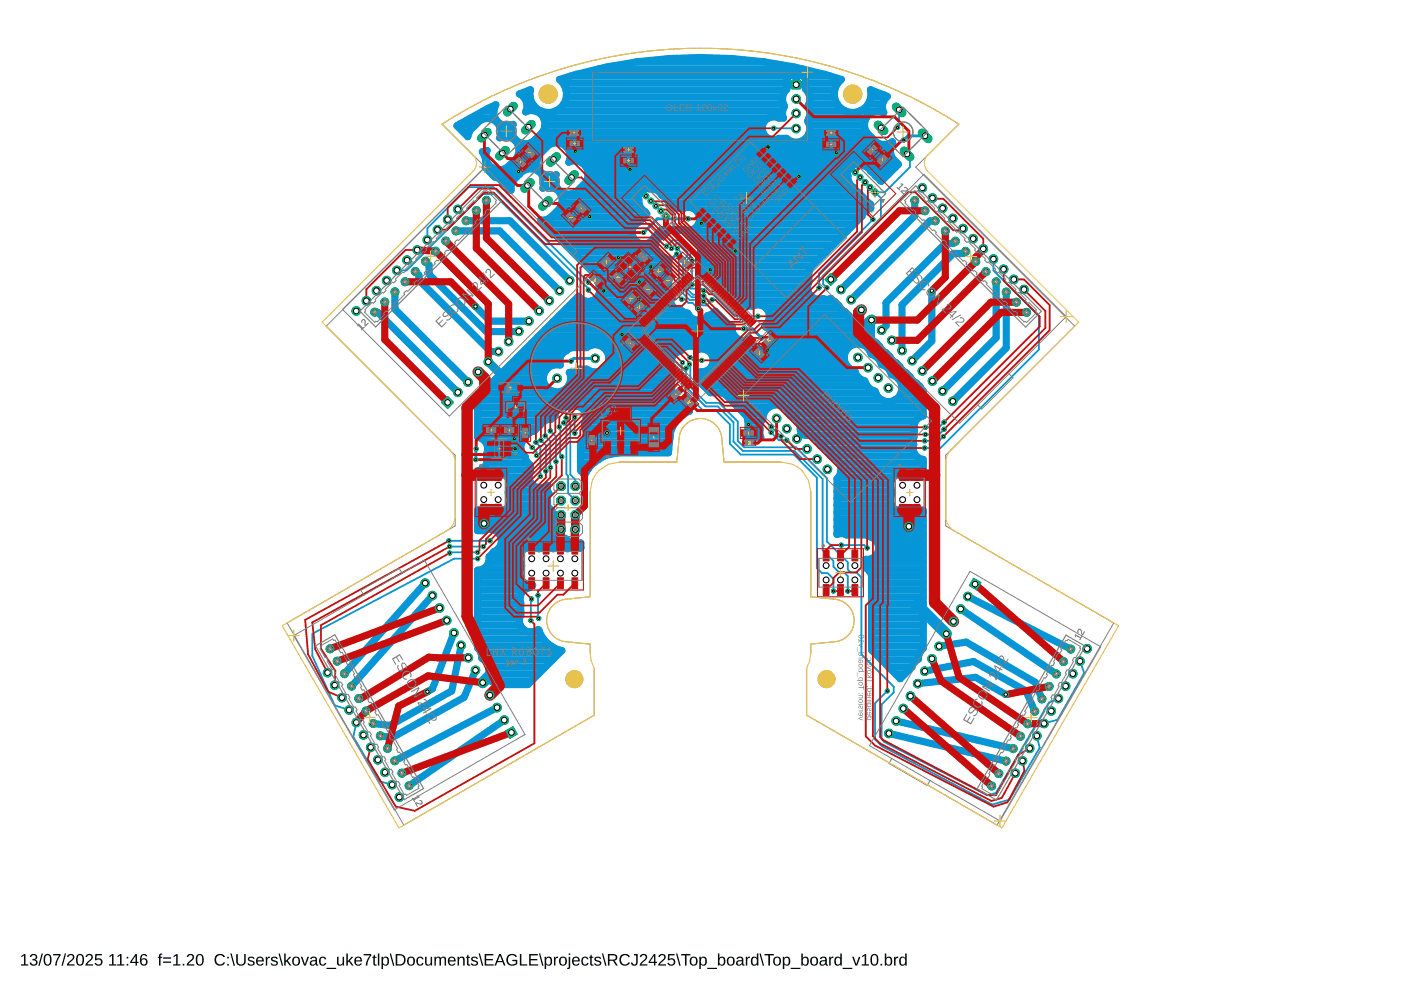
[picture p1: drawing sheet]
<svg xmlns="http://www.w3.org/2000/svg" width="297mm" height="210mm" viewBox="0 0 297 210" stroke-linecap="round" stroke-linejoin="round" font-family="sans-serif">
<path d="M4.5 202.7l.6-.4h.3v2.2h.6v.2h-1.5v-.2h.6v-1.9l-.6 .4zM6.6 202.4a.71 .71 0 0 1 1 0 .71 .71 0 0 1 0 1l-.2 .1a.69 .69 0 0 1 .5 .9 .69 .69 0 0 1-1 .3l-.6-.4v-.2h.3a.49 .49 0 0 0 .7 .4 .49 .49 0 0 0 .2-.8l-.6-.1v-.2a.47 .47 0 0 0 .7-.3 .47 .47 0 0 0-.4-.6 .47 .47 0 0 0-.6 .4h-.3zM8.8 202.2h.3l-.7 2.6h-.3zM9.6 202.4a.91 .91 0 0 1 1.1 .1 .91 .91 0 0 1 .2 1 .89 .89 0 0 1-.3 1.1 .89 .89 0 0 1-1.1-.2l-.2-.5v-.8zM9.8 202.6a1.65 1.65 0 0 0 .1 1.9h.2a1.12 1.12 0 0 0 .5-1.6l-.3-.4zM11.3 202.3h1.6l-.7 1.6-.2 .8h-.3a3.8 3.8 0 0 1 .9-2.1h-1.3zM13.7 202.2h.3l-.7 2.6h-.3zM14.5 202.4a.79 .79 0 0 1 1.2 .2 .79 .79 0 0 1-.5 1.1l-.7 .8h1.3v.2h-1.6l.1-.4 .5-.6a.72 .72 0 0 0 .4-1.2l-.5 .1-.2 .3h-.3zM16.5 202.4a.91 .91 0 0 1 1.1 .1 .91 .91 0 0 1 .2 1 .89 .89 0 0 1-.3 1.1 .89 .89 0 0 1-1.2-.2l-.2-.5v-.8zM16.7 202.6a1.65 1.65 0 0 0 .1 1.9h.2a1.12 1.12 0 0 0 .4-1.6l-.3-.4zM18.4 202.4a.79 .79 0 0 1 1.2 .2 .79 .79 0 0 1-.4 1.1l-.7 .8h1.2v.2h-1.6l.1-.4 .5-.6a.72 .72 0 0 0 .4-1.2l-.5 .1-.1 .3h-.4zM20.2 202.3h1.4v.3h-1.1l-.1 .7a.83 .83 0 0 1 1.2 .2 .83 .83 0 0 1-.1 1.1 .83 .83 0 0 1-1.2 0l-.2-.4 .3-.1a.55 .55 0 0 0 .8 .3 .55 .55 0 0 0 .1-.9 .55 .55 0 0 0-.9 .1h-.3zM23.2 202.7l.6-.4h.3v2.2h.6v.2h-1.6v-.2h.7v-1.9l-.6 .4zM24.9 202.7l.6-.4h.3v2.2h.6v.2h-1.6v-.2h.7v-1.9l-.6 .4zM26.9 202.9h.3v.3h-.3zM26.9 204.4h.3v.3h-.3zM28.7 202.3h.3v1.6h.4v.3h-.4v.5h-.3v-.5h-1.1v-.3zM28.7 202.6l-.8 1.3h.8zM30.1 202.4a.76 .76 0 0 1 1.1 .4h-.3a.51 .51 0 0 0-.6-.2 .51 .51 0 0 0-.3 .6v.3a.79 .79 0 0 1 1.1 0 .79 .79 0 0 1-.1 1.1 .79 .79 0 0 1-1.1-.1 1.85 1.85 0 0 1 .2-2.1zM29.9 203.9a.55 .55 0 0 0 1.1 0 .55 .55 0 0 0-1.1 0zM33.8 202.3l.6-.1v.2l-.4 .2v.3h.4v.2h-.4v1.6h-.3v-1.6h-.2v-.2h.2zM34.6 203h1.7v.2h-1.7zM34.6 203.9h1.7v.2h-1.7zM36.8 202.7l.6-.4h.3v2.2h.5v.2h-1.5v-.2h.6v-1.9l-.5 .4zM38.7 204.3h.4v.4h-.4zM39.8 202.4a.79 .79 0 0 1 1.3 .2 .79 .79 0 0 1-.5 1.1l-.7 .8h1.3v.2h-1.6l.1-.4 .5-.6a.72 .72 0 0 0 .4-1.2l-.5 .1-.2 .3h-.3zM41.9 202.4a.91 .91 0 0 1 1 .1 .91 .91 0 0 1 .3 1 .89 .89 0 0 1-.3 1.1 .89 .89 0 0 1-1.2-.2l-.2-.5v-.8zM42 202.6a1.65 1.65 0 0 0 .2 1.9h.2a1.12 1.12 0 0 0 .4-1.6l-.3-.4zM45.8 202.6a1.21 1.21 0 0 1 1.9 .3l-.3 .1a.9 .9 0 0 0-1.3-.3 .9 .9 0 0 0-.2 1.3 .84 .84 0 0 0 .8 .5 .84 .84 0 0 0 .7-.5l.3 .1a1.25 1.25 0 0 1-1.8 .4 1.25 1.25 0 0 1-.1-1.9zM48.2 202.9h.3v.3h-.3zM48.2 204.4h.3v.3h-.3zM48.8 202.2h.3l.7 2.6h-.3zM50.1 202.3h.3v1.5a.68 .68 0 0 0 .7 .7 .68 .68 0 0 0 .7-.7v-1.5h.3v1.5a1.01 1.01 0 0 1-1 1 1.01 1.01 0 0 1-1-1zM52.7 203a.85 .85 0 0 1 1.3 .3h-.3a.39 .39 0 0 0-.5-.3 .39 .39 0 0 0-.3 .5l.2 .1a.67 .67 0 0 1 .7 .2 .67 .67 0 0 1 .1 .7 .91 .91 0 0 1-1.4-.2l.2-.1a.45 .45 0 0 0 .6 .4 .45 .45 0 0 0 .3-.5l-.1-.1a.82 .82 0 0 1-.9-.8zM54.5 203.1a.85 .85 0 0 1 1-.2 .85 .85 0 0 1 .4 1h-1.3a.54 .54 0 0 0 .3 .6 .54 .54 0 0 0 .7-.3l.3 .1a.92 .92 0 0 1-1.3 .3 .92 .92 0 0 1-.2-1.3zM54.8 203.2l-.2 .4h1l-.3-.5zM56.3 202.9h.3l.1 .3 .1-.3 .4-.1v.3h-.3l-.2 .3v1.3h-.4zM57.6 203a.85 .85 0 0 1 1.3 .3h-.3a.39 .39 0 0 0-.5-.3 .39 .39 0 0 0-.3 .5l.2 .1a.67 .67 0 0 1 .7 .2 .67 .67 0 0 1 .1 .7 .91 .91 0 0 1-1.4-.2l.3-.1a.45 .45 0 0 0 .5 .4 .45 .45 0 0 0 .3-.5l-.1-.1a.82 .82 0 0 1-.9-.8zM59 202.2h.3l.7 2.6h-.3zM60.3 202.2h.3v1.6l.8-.9h.4l-.8 .8 .8 1h-.4l-.6-.8-.2 .2v.6h-.3zM62.2 203.1a.94 .94 0 0 1 1.4 .5 .94 .94 0 0 1-1.1 1.1l-.3-.2-.2-.4zM62.5 203.1a.86 .86 0 0 0 .3 1.4 .79 .79 0 0 0 .5-.7 .79 .79 0 0 0-.5-.7zM63.8 202.9h.3l.5 1.6 .6-1.6h.3l-.7 1.8h-.3zM66 202.9a.74 .74 0 0 1 .8-.1 .74 .74 0 0 1 .4 .7v.9l.3 .1v.2h-.4l-.2-.3a.63 .63 0 0 1-.8 .4 .63 .63 0 0 1-.4-.8 .63 .63 0 0 1 .8-.4h.4a.42 .42 0 0 0-.3-.5 .42 .42 0 0 0-.5 .3l-.3-.1zM66.1 203.9a.41 .41 0 0 0 .1 .7 .41 .41 0 0 0 .6-.4l.1-.4zM67.9 203.1a.76 .76 0 0 1 1.3 .3h-.4a.48 .48 0 0 0-.6-.3 .48 .48 0 0 0-.2 .7 .48 .48 0 0 0 .2 .7 .48 .48 0 0 0 .7-.4l.3 .1a.79 .79 0 0 1-1 .5 .79 .79 0 0 1-.6-.9zM69.2 205.2h2.1v.2h-2.1zM71.5 202.9h.3v1.1a.45 .45 0 0 0 .5 .5 .45 .45 0 0 0 .3-.6v-1h.3l.1 1.8h-.3v-.3a.63 .63 0 0 1-.8 .3 .63 .63 0 0 1-.4-.6zM73.4 202.2h.3v1.6l.9-.9h.3l-.7 .8 .8 1h-.4l-.6-.8-.3 .2v.6h-.3zM75.3 203.1a.85 .85 0 0 1 1.1-.2 .85 .85 0 0 1 .4 1h-1.4a.54 .54 0 0 0 .4 .6 .54 .54 0 0 0 .6-.3l.3 .1a.92 .92 0 0 1-1.3 .3 .92 .92 0 0 1-.2-1.3zM75.6 203.2l-.2 .4h1l-.3-.5zM77.1 202.3h1.6l-.7 1.6-.1 .8h-.3a3.8 3.8 0 0 1 .8-2.1h-1.3zM79.3 202.4h.2v.5h.3v.2h-.3v1.2l.1 .2h.2v.2h-.5l-.1-.1v-1.5h-.3v-.2h.3zM80.1 202.2h.3v2.5h-.3zM80.9 202.9h.3v.3a.71 .71 0 0 1 .9-.3 .71 .71 0 0 1 .4 .9 .76 .76 0 0 1-1 .9l-.3-.3v1.1h-.3zM81.4 203.1a.84 .84 0 0 0 .3 1.4 .83 .83 0 0 0 0-1.4zM82.6 202.2h.3l.7 2.6h-.3zM83.9 202.3h.8a1.22 1.22 0 0 1 1.3 1.2 1.22 1.22 0 0 1-1.2 1.2h-.9zM84.2 202.6v1.9h.6a1 1 0 0 0 .8-1.3 1 1 0 0 0-1.4-.6zM86.5 203.1a.94 .94 0 0 1 1.5 .5 .94 .94 0 0 1-1.1 1.1l-.4-.2-.2-.4zM86.9 203.1a.86 .86 0 0 0 .2 1.4 .79 .79 0 0 0 .6-.7 .79 .79 0 0 0-.5-.7zM88.5 203.1a.76 .76 0 0 1 1.3 .3h-.3a.48 .48 0 0 0-.7-.3 .48 .48 0 0 0-.2 .7 .48 .48 0 0 0 .2 .7 .48 .48 0 0 0 .7-.4l.3 .1a.79 .79 0 0 1-.9 .5 .79 .79 0 0 1-.6-.9zM90.1 202.9h.3v1.1a.45 .45 0 0 0 .5 .5 .45 .45 0 0 0 .4-.6v-1h.3v1.8h-.3v-.3a.63 .63 0 0 1-.7 .3 .63 .63 0 0 1-.5-.6zM92.1 202.9h.3v.3a.58 .58 0 0 1 .5-.4 .58 .58 0 0 1 .6 .4 .58 .58 0 0 1 .7-.4 .58 .58 0 0 1 .4 .7v1.2h-.3l-.1-1.4a.41 .41 0 0 0-.5-.2 .41 .41 0 0 0-.2 .5v1.1h-.3v-1.4a.41 .41 0 0 0-.6-.2 .41 .41 0 0 0-.2 .5v1.1h-.3zM95.2 203.1a.85 .85 0 0 1 1-.2 .85 .85 0 0 1 .4 1h-1.3a.54 .54 0 0 0 .3 .6 .54 .54 0 0 0 .7-.3l.3 .1a.92 .92 0 0 1-1.4 .3 .92 .92 0 0 1-.1-1.3zM95.4 203.2l-.1 .4h1l-.3-.5zM97 202.9h.3v.3a.63 .63 0 0 1 .7-.4 .63 .63 0 0 1 .5 .7v1.2h-.3v-1.2a.45 .45 0 0 0-.5-.5 .45 .45 0 0 0-.4 .6v1.1h-.3zM99.1 202.4h.2v.5h.4v.2h-.4v1.2l.1 .2h.3v.2h-.5l-.2-.1v-1.5h-.2v-.2h.2zM100.1 203a.85 .85 0 0 1 1.2 .3h-.3a.39 .39 0 0 0-.4-.3 .39 .39 0 0 0-.3 .5l.2 .1a.67 .67 0 0 1 .7 .2 .67 .67 0 0 1 .1 .7 .91 .91 0 0 1-1.5-.2l.3-.1a.45 .45 0 0 0 .5 .4 .45 .45 0 0 0 .4-.5l-.1-.1a.82 .82 0 0 1-1-.8zM101.5 202.2h.3l.7 2.6h-.3zM102.8 202.3h1.8v.3h-1.5v.7h1.4v.3h-1.4v.9h1.6v.2h-1.9zM105.8 202.3h.4l1 2.4h-.4l-.2-.7h-1.1l-.3 .7h-.4zM106 202.5l-.4 1.3h.9zM107.7 202.6a1.27 1.27 0 0 1 1.9 .2l-.3 .1a.93 .93 0 0 0-1.3-.2 .93 .93 0 0 0-.2 1.3 1.03 1.03 0 0 0 1.6 .2v-.4h-.8v-.3h1.1v.8a1.33 1.33 0 0 1-1.9 .2 1.33 1.33 0 0 1-.1-1.9zM110.2 202.3h.4v2.2h1.2v.2h-1.6zM112.2 202.3h1.8v.3h-1.5v.7h1.4v.3h-1.4v.9h1.6v.2h-1.9zM114.3 202.2h.2l.7 2.6h-.2zM115.5 202.9h.3v.3a.71 .71 0 0 1 .9-.3 .71 .71 0 0 1 .4 .9 .76 .76 0 0 1-1 .9l-.3-.3v1.1h-.3zM116 203.1a.84 .84 0 0 0 .3 1.4 .83 .83 0 0 0 0-1.4zM117.4 202.9h.3l.1 .3 .1-.3 .4-.1v.3h-.3l-.2 .3v1.3h-.4zM118.7 203.1a.94 .94 0 0 1 1.5 .5 .94 .94 0 0 1-1.1 1.1l-.4-.2-.1-.4zM119.1 203.1a.86 .86 0 0 0 .3 1.4 .79 .79 0 0 0 .5-.7 .79 .79 0 0 0-.5-.7zM120.6 202.2h.3v.3h-.3zM120.6 202.9h.3v2.1a.45 .45 0 0 1-.6 .4v-.2l.3-.1zM121.5 203.1a.85 .85 0 0 1 1-.2 .85 .85 0 0 1 .4 1h-1.3a.54 .54 0 0 0 .3 .6 .54 .54 0 0 0 .7-.3l.3 .1a.92 .92 0 0 1-1.3 .3 .92 .92 0 0 1-.2-1.3zM121.8 203.2l-.2 .4h1l-.3-.5zM123.5 203.1a.76 .76 0 0 1 1.3 .3h-.4a.48 .48 0 0 0-.6-.3 .48 .48 0 0 0-.2 .7 .48 .48 0 0 0 .2 .7 .48 .48 0 0 0 .7-.4l.3 .1a.79 .79 0 0 1-1 .5 .79 .79 0 0 1-.6-.9zM125.2 202.4h.2v.5h.4v.2h-.4v1.2l.1 .2h.3v.2h-.5l-.1-.1-.1-1.5h-.2v-.2h.2zM126.2 203a.85 .85 0 0 1 1.3 .3h-.3a.39 .39 0 0 0-.5-.3 .39 .39 0 0 0-.3 .5l.2 .1a.67 .67 0 0 1 .7 .2 .67 .67 0 0 1 .1 .7 .91 .91 0 0 1-1.5-.2l.3-.1a.45 .45 0 0 0 .6 .4 .45 .45 0 0 0 .3-.5l-.1-.1a.82 .82 0 0 1-1-.8zM127.6 202.2h.3l.7 2.6h-.3zM128.9 202.3h1.1a.7 .7 0 0 1 .9 .5 .7 .7 0 0 1-.6 .9l.7 1h-.4l-.6-1h-.8v1h-.3zM129.2 202.6v.9h.8a.46 .46 0 0 0 .6-.5 .46 .46 0 0 0-.6-.4zM131.6 202.6a1.21 1.21 0 0 1 1.9 .3l-.3 .1a.9 .9 0 0 0-1.3-.3 .9 .9 0 0 0-.1 1.3 .84 .84 0 0 0 .7 .5 .84 .84 0 0 0 .8-.5l.3 .1a1.25 1.25 0 0 1-1.9 .4 1.25 1.25 0 0 1-.1-1.9zM134.4 202.3h.8v1.7a.73 .73 0 0 1-.7 .8 .73 .73 0 0 1-.7-.7h.3a.4 .4 0 0 0 .4 .4 .4 .4 0 0 0 .4-.5v-1.4h-.5zM135.9 202.4a.79 .79 0 0 1 1.2 .2 .79 .79 0 0 1-.4 1.1l-.7 .8h1.3v.2h-1.7l.1-.4 .6-.6a.72 .72 0 0 0 .3-1.2l-.5 .1-.1 .3h-.3zM138.6 202.3h.4v1.6h.3v.3h-.3v.5h-.3v-.5h-1.2v-.3zM138.7 202.6l-.9 1.3h.9zM139.8 202.4a.79 .79 0 0 1 1.3 .2 .79 .79 0 0 1-.5 1.1l-.7 .8h1.3v.2h-1.6l.1-.4 .5-.6a.72 .72 0 0 0 .4-1.2l-.5 .1-.2 .3h-.3zM141.7 202.3h1.3v.3h-1.1v.7a.83 .83 0 0 1 1.1 .2 .83 .83 0 0 1-.1 1.1 .83 .83 0 0 1-1.1 0l-.3-.4 .3-.1a.55 .55 0 0 0 .8 .3 .55 .55 0 0 0 .1-.9 .55 .55 0 0 0-.8 .1h-.3zM143.3 202.2h.3l.7 2.6h-.3zM144.4 202.3h2v.3h-.8v2.1h-.4v-2.1h-.8zM146.4 203.1a.94 .94 0 0 1 1.5 .5 .94 .94 0 0 1-1.1 1.1l-.4-.2-.1-.4zM146.8 203.1a.86 .86 0 0 0 .3 1.4 .79 .79 0 0 0 .5-.7 .79 .79 0 0 0-.5-.7zM148.3 202.9h.3v.3a.71 .71 0 0 1 .9-.3 .71 .71 0 0 1 .4 .9 .76 .76 0 0 1-1 .9l-.3-.3v1.1h-.3zM148.8 203.1a.84 .84 0 0 0 .3 1.4 .83 .83 0 0 0 0-1.4zM150 205.2h2v.2h-2zM152.2 202.2h.3v1a.71 .71 0 0 1 .9-.3 .71 .71 0 0 1 .4 .9 .76 .76 0 0 1-.9 .9l-.4-.3v.3h-.3zM152.7 203.1a.84 .84 0 0 0 .3 1.4 .83 .83 0 0 0 0-1.4zM154.3 203.1a.94 .94 0 0 1 1.5 .5 .94 .94 0 0 1-1.1 1.1l-.4-.2-.2-.4zM154.6 203.1a.86 .86 0 0 0 .3 1.4 .79 .79 0 0 0 .5-.7 .79 .79 0 0 0-.5-.7zM156.4 202.9a.74 .74 0 0 1 .7-.1 .74 .74 0 0 1 .5 .7v.9l.3 .1v.2h-.4l-.2-.3a.63 .63 0 0 1-.8 .4 .63 .63 0 0 1-.4-.8 .63 .63 0 0 1 .8-.4h.4a.42 .42 0 0 0-.3-.5 .42 .42 0 0 0-.5 .3l-.4-.1zM156.5 203.9a.41 .41 0 0 0 .1 .7 .41 .41 0 0 0 .6-.4l.1-.4zM158.1 202.9h.3v.3l.2-.3 .4-.1v.3h-.3l-.2 .3-.1 1.3h-.3zM159.4 203.1l.5-.3 .6 .3v-.9h.3v2.5h-.3v-.3a.71 .71 0 0 1-.9 .3 .71 .71 0 0 1-.4-.9zM159.6 203.2a.91 .91 0 0 0 .4 1.3 .79 .79 0 0 0 .5-.7 .79 .79 0 0 0-.5-.7zM161 202.2h.3l.7 2.6h-.3zM162.1 202.3h2v.3h-.9v2.1h-.3v-2.1h-.8zM164.1 203.1a.94 .94 0 0 1 1.5 .5 .94 .94 0 0 1-1.1 1.1l-.4-.2-.2-.4zM164.5 203.1a.86 .86 0 0 0 .2 1.4 .79 .79 0 0 0 .6-.7 .79 .79 0 0 0-.5-.7zM166 202.9h.3v.3a.71 .71 0 0 1 .9-.3 .71 .71 0 0 1 .4 .9 .76 .76 0 0 1-1 .9l-.3-.3v1.1h-.3zM166.5 203.1a.84 .84 0 0 0 .3 1.4 .83 .83 0 0 0 0-1.4zM167.6 205.2h2.1v.2h-2.1zM169.9 202.2h.3v1a.71 .71 0 0 1 .9-.3 .71 .71 0 0 1 .4 .9 .76 .76 0 0 1-.9 .9l-.4-.3v.3h-.3zM170.4 203.1a.84 .84 0 0 0 .3 1.4 .83 .83 0 0 0 0-1.4zM172 203.1a.94 .94 0 0 1 1.5 .5 .94 .94 0 0 1-1.1 1.1l-.4-.2-.2-.4zM172.3 203.1a.86 .86 0 0 0 .3 1.4 .79 .79 0 0 0 .5-.7 .79 .79 0 0 0-.5-.7zM174.1 202.9a.74 .74 0 0 1 .7-.1 .74 .74 0 0 1 .5 .7v.9l.3 .1v.2h-.4l-.2-.3a.63 .63 0 0 1-.8 .4 .63 .63 0 0 1-.4-.8 .63 .63 0 0 1 .8-.4h.4a.42 .42 0 0 0-.3-.5 .42 .42 0 0 0-.5 .3l-.4-.1zM174.2 203.9a.41 .41 0 0 0 .1 .7 .41 .41 0 0 0 .6-.4l.1-.4zM175.8 202.9h.3v.3l.2-.3 .4-.1v.3h-.4l-.1 .3-.1 1.3h-.3zM177.1 203.1l.5-.3 .6 .3v-.9h.3v2.5h-.3v-.3a.71 .71 0 0 1-1 .3 .71 .71 0 0 1-.3-.9zM177.3 203.2a.9 .9 0 0 0 .4 1.3 .79 .79 0 0 0 .5-.7 .79 .79 0 0 0-.5-.7zM178.7 205.2h2v.2h-2zM180.7 202.9h.3l.5 1.6 .6-1.6h.3l-.7 1.8h-.3zM182.8 202.7l.6-.4h.2v2.2h.6v.2h-1.5v-.2h.6v-1.9l-.5 .4zM184.9 202.4a.91 .91 0 0 1 1.1 .1 .91 .91 0 0 1 .2 1 .89 .89 0 0 1-.3 1.1 .89 .89 0 0 1-1.1-.2l-.2-.5v-.8zM185.1 202.6a1.65 1.65 0 0 0 .1 1.9h.2a1.12 1.12 0 0 0 .5-1.6l-.3-.4zM186.7 204.3h.3v.4h-.3zM187.6 202.2h.3v1a.71 .71 0 0 1 .9-.3 .71 .71 0 0 1 .4 .9 .76 .76 0 0 1-.9 .9l-.4-.3v.3h-.3zM188.1 203.1a.84 .84 0 0 0 .3 1.4 .83 .83 0 0 0 0-1.4zM189.6 202.9h.2l.1 .3 .1-.3 .4-.1v.3h-.3l-.2 .3v1.3h-.3zM190.8 203.1l.5-.3 .6 .3v-.9h.3v2.5h-.3v-.3a.71 .71 0 0 1-.9 .3 .71 .71 0 0 1-.4-.9zM191.1 203.2a.9 .9 0 0 0 .3 1.3 .79 .79 0 0 0 .5-.7 .79 .79 0 0 0-.5-.7z" fill="#000"/>
<g fill="#808080">
<path d="M183.8 151.9l.2 .2a.32 .32 0 0 0-.2 .3 .32 .32 0 0 0 .3 .3 .47 .47 0 0 0 .7-.4l-.2-.2h.5v-.2zM184 152.1l.6 .1a.31 .31 0 0 1-.3 .3 .31 .31 0 0 1-.3-.4zM183.9 151a.44 .44 0 0 0 .1 .6 .44 .44 0 0 0 .6 0 .44 .44 0 0 0 0-.6l-.3-.1v.7a.26 .26 0 0 1-.3-.2 .26 .26 0 0 1 .1-.3l-.1-.2zM184.4 151.1a.25 .25 0 0 1 .3 .2 .25 .25 0 0 1-.3 .3zM183.9 150.1l.1 .7 .1-.1-.1-.5h.2l.1 .3a.26 .26 0 0 0 .2 .3 .26 .26 0 0 0 .3-.4l-.3-.3 .2 .3-.2 .2-.3-.5zM183.5 149.3v.4l.2 .2a.34 .34 0 0 1 0-.4 .34 .34 0 0 1 .3-.2 .38 .38 0 0 0 .1 .5 .38 .38 0 0 0 .5 0 .38 .38 0 0 0 0-.5l.2-.2h-.9zM184 149.4l.2-.1a.26 .26 0 0 1 .4 .1 .26 .26 0 0 1-.1 .3h-.5zM184.9 148.8l.2 .1zM183.8 148.8v.1h1v-.1zM183.8 147.8v.2h.6a.22 .22 0 0 1 .3 .2 .22 .22 0 0 1-.3 .2h-.6v.1h1l-.2-.1a.31 .31 0 0 0 .2-.4 .31 .31 0 0 0-.4-.2zM183.9 146.9a.44 .44 0 0 0 .1 .6 .44 .44 0 0 0 .6 0 .44 .44 0 0 0 0-.6l-.3-.1v.7a.26 .26 0 0 1-.3-.2 .26 .26 0 0 1 .1-.3l-.1-.2zM184.4 147a.25 .25 0 0 1 .3 .2 .25 .25 0 0 1-.3 .3zM183.8 145.9l.2 .2a.32 .32 0 0 0-.2 .3 .32 .32 0 0 0 .3 .3 .47 .47 0 0 0 .7-.4l-.2-.2h.5v-.2zM184 146.1l.6 .1a.31 .31 0 0 1-.3 .3 .31 .31 0 0 1-.3-.4zM184.6 145.5v.1h.2v-.1zM183.8 145.5v.1h.2v-.1zM183.8 144.3v.1h1.1v.4h.1v-.9h-.1v.4zM183.8 143v.1l.5 .3-.5 .2v.1h1.3v-.1h-.8l.5-.4v-.2l-.4 .4zM183.8 142.5a.5 .5 0 0 0 1 0 .5 .5 0 0 0-1 0zM184 142.3h.6a.3 .3 0 0 1-.3 .4 .3 .3 0 0 1-.3-.4zM183.8 141.5v.2l1 .3v-.2l-.8-.2 .8-.3v-.1zM183.9 140.2l.1 .3a.3 .3 0 0 0-.1 .5 .3 .3 0 0 0 .5-.1v-.4a.21 .21 0 0 1 .3 .1 .21 .21 0 0 1-.2 .3v.1l.2-.1v-.5zM183.9 140.7a.25 .25 0 0 1 .5 0 .25 .25 0 0 1-.5 0zM183.9 139.5a.43 .43 0 0 0 .1 .6 .43 .43 0 0 0 .6-.1 .43 .43 0 0 0-.1-.6v.1a.25 .25 0 0 1 0 .4 .25 .25 0 0 1-.4 0 .25 .25 0 0 1 0-.4v-.1z"/>
<path d="M182 152.2v.2l.9 .3v-.1l-.8-.3 .8-.2v-.2zM182.1 151.1a.44 .44 0 0 0 .1 .6 .44 .44 0 0 0 .6 0 .44 .44 0 0 0-.1-.6l-.3-.1v.7a.26 .26 0 0 1-.3-.2 .26 .26 0 0 1 .2-.3l-.1-.2zM182.6 151.2a.25 .25 0 0 1 .2 .2 .25 .25 0 0 1-.2 .3zM182 150.7v.1h.9v-.1h-.2l.2-.3-.3 .3zM182.1 149.7v.6l.2-.1-.1-.4h.2v.2a.26 .26 0 0 0 .3 .3 .26 .26 0 0 0 .2-.4l-.2-.3 .1 .3-.1 .2-.3-.5zM183.1 149.2l.2 .2zM182 149.2v.2h.9v-.2zM182 148.7a.45 .45 0 0 0 .9 0 .45 .45 0 0 0-.9 0zM182.2 148.5h.6a.3 .3 0 0 1-.3 .4 .3 .3 0 0 1-.3-.4zM182 147.3v.2h.6a.22 .22 0 0 1 .2 .2 .22 .22 0 0 1-.2 .2h-.6v.2h.9l-.1-.2a.31 .31 0 0 0 .1-.3 .31 .31 0 0 0-.3-.3zM182.8 146.9v.2h.1v-.2zM182 146.9v.2h.2v-.2zM182 145.7v.2h1.1v.4h.1v-1h-.1v.4zM182 145a.45 .45 0 0 0 .9 0 .45 .45 0 0 0-.9 0zM182.2 144.8h.6a.3 .3 0 0 1-.3 .4 .3 .3 0 0 1-.3-.4zM182.1 143.8l.1 .4h-.5v.2h1.2l-.1-.2a.32 .32 0 0 0 .1-.3 .32 .32 0 0 0-.2-.3zM182.2 143.8h.4a.24 .24 0 0 1 .2 .3 .24 .24 0 0 1-.3 .1l-.4-.1zM181.7 142.6v1h.1v-1zM182.1 141.9l.1 .4-.2 .2h1.3v-.2h-.5a.32 .32 0 0 0 .1-.3 .32 .32 0 0 0-.2-.3zM182.2 141.9l.6 .1a.31 .31 0 0 1-.3 .3 .31 .31 0 0 1-.3-.4zM182 141.2a.45 .45 0 0 0 .9 0 .45 .45 0 0 0-.9 0zM182.2 141h.6a.3 .3 0 0 1-.3 .4 .3 .3 0 0 1-.3-.4zM182 139.7l.2 .3a.3 .3 0 0 0-.1 .5 .3 .3 0 0 0 .5-.1v-.4a.21 .21 0 0 1 .2 .2 .21 .21 0 0 1-.1 .2v.2l.2-.2v-.5zM182.1 140.2a.22 .22 0 0 1 .4 0 .22 .22 0 0 1-.4 0zM182 139.5v.1h.9v-.1h-.2l.2-.3-.3 .2zM182 138.3l.2 .2a.32 .32 0 0 0-.2 .3 .32 .32 0 0 0 .3 .3 .47 .47 0 0 0 .6-.4l-.1-.2h.5v-.2zM182.2 138.5l.6 .1a.31 .31 0 0 1-.3 .3 .31 .31 0 0 1-.3-.4zM181.7 137.2v1h.1v-1zM182 136.7v.2l.9 .3v-.1l-.8-.3 .8-.2v-.2zM182 135.5v.8h.2v-.3h.9l-.2 .2h.1l.2-.3v-.1h-1v-.3zM182.2 134.7a.57 .57 0 0 0 .2 .7 .57 .57 0 0 0 .8-.3 .6 .6 0 0 0-.3-.6 .6 .6 0 0 0-.7 .2zM182.2 134.8a.51 .51 0 0 1 .5-.1 .51 .51 0 0 1 .4 .4 .51 .51 0 0 1-.6 .2 .51 .51 0 0 1-.3-.5z"/>
</g>
<path d="M184.8 67.9l-.5 .4v4.4l9.9 10M194.2 128.4h.4l6 6M104.3 142.8l-2 1.9" fill="none" stroke="#0696d7" stroke-width="2.4"/>
<g fill="none" stroke="#0696d7" stroke-width="1.5">
<path d="M112.2 19.1h.2M119.4 17.6h47.4M120 19.1h46.6M120.9 16.1h46.4M126.8 14.6h43.4M134.9 13.1h27.2M166.8 17.9h4M167.1 16.3l.7-.3h2l.6 .2 .4 .7v2a2.78 2.78 0 0 1 .5 3.6l.4 1v1.1l-.5 1.1a2.89 2.89 0 0 1-.5 3.8 2.89 2.89 0 0 1-3.9-.2h-1.6a2.44 2.44 0 0 1-3.6-2.1 2.44 2.44 0 0 1 3.6-2.2h.9l-.2-.4v-1.1l.4-1a2.75 2.75 0 0 1 .5-3.6v-2zM168.8 16v1.9M168.8 17.9v.1M168.8 17.6v.1M168.8 16.1v.1"/>
<path d="M170.3 16.1h5.8M170.8 17.6h6.9M171 19.1h6M184.6 19.1h.2M97 26.6h3.7M98.3 28.1h1.2M99.7 25.1h5.3M102.4 23.6h2.3M102.5 32.5h.5M102.7 32.9l.3 1.1M102.7 32.9h.1M102.9 35.5l2 2 .9 .4 2.5 2.5v-1l.5-1.1 2-2a2.89 2.89 0 0 1 3.6 .2 2.89 2.89 0 0 1 .7 3.4 2.89 2.89 0 0 1 3.4 .7 2.89 2.89 0 0 1 .2 3.5l-2.1 2.1-1 .5h-1l10.9 10.8a2.33 2.33 0 0 1 1.5 3.1 2.43 2.43 0 0 1-1.2 3.1 2.43 2.43 0 0 1-3.1-.9l-21.4 21.4v8.5a2.39 2.39 0 0 1 1.8 3.5 3 3 0 0 1-.9 3.3l-.9 .4v.7a2.96 2.96 0 0 1 2.9 .1 2.67 2.67 0 0 1 3.3 .4 2.67 2.67 0 0 1 .3 3.4 2.67 2.67 0 0 1-.4 3.3 2.67 2.67 0 0 1-3.4 .3l-.9 .4h-1l-.8-.3v4.3h1.4a2.43 2.43 0 0 1 3.4 1.2 2.43 2.43 0 0 1-1.4 3.2l-.2 .3-.8 .8a2.41 2.41 0 0 1-2.4 2.9v16.5l.4 .4 .5 1.1v.7a2.73 2.73 0 0 1 1.3 3.6l.6 .7 .2 .6 1.4 .6h6.2l7.2-7.2h-.1"/>
<path d="M102.9 35.5h1.3M103 34l-.1 1.5M103 34h.1M103 32.6l.3-.7-1 .3 .4 .7M104.4 37h5.7M105.8 26.6h1M106.2 28.1h2.3M106.5 38.5h2.2M107.5 35.5h6.6M108.3 26.6h.4M108.9 29.5h.4M109 34h4.9"/>
<path d="M109.9 31.1h6.2M110 32.5h4.6M111 20.6h1.4M111.5 23.6h.3M111.7 22.1h1.3M113.5 29.5h49.9M113.6 23.6h1.2M114.3 32.8l2.1-2.1a2.89 2.89 0 0 1 3.5 .2 2.89 2.89 0 0 1 .7 3.5 2.88 2.88 0 0 1 3.4 .7 2.88 2.88 0 0 1 .2 3.5l-2 2.1a2.89 2.89 0 0 1-3.6-.2 2.89 2.89 0 0 1-.7-3.5 2.88 2.88 0 0 1-3.4-.7 2.88 2.88 0 0 1-.2-3.5zM114.9 37h.5M115 28.1h46.8M115.3 25.1h47.5M115.4 38.5h2.3"/>
<path d="M115.5 26.6h46.2M117.6 23.6h48.3M119.5 22.1h46.7M119.9 31.1h69.1M120.1 20.6h45.8M120.7 34h69M120.8 32.5h68M124.3 38.5h55.7M124.3 35.5h55.6M124.7 37h55M164.6 29.5h2.4M170.6 29.5h14.6"/>
<path d="M171.5 22.1h6M171.5 25.1h12.1M171.6 28.1h12.1M171.6 26.6h11.7M171.7 23.6h7.7M171.7 20.6h5.2M180.1 35.3a1.64 1.64 0 0 0-.3 2 2.4 2.4 0 0 0 1.3 2.6l3.5 3.4v.8M180.1 35.3l.5 .5M182.2 23.6h5.1M183.9 35.5h5.9M184 22.1h3.1M184.6 20.6h3.4"/>
<path d="M185.4 37h2.9M185.6 23.6a2.93 2.93 0 0 0-1.9 4.5l2.1 2.1a2.76 2.76 0 0 0 3.4-.1l.1 .3-.5 1v1.2M187.1 22.1l.5-1.1 .5-.6-3.5-1.4a3.9 3.9 0 0 1-5.1 4.6 3.9 3.9 0 0 1-1.1-6.8 98.2 98.2 0 0 0-59.8 0 3.9 3.9 0 0 1-1 6.8 3.9 3.9 0 0 1-5.1-4.6l-2.4 .9a2.73 2.73 0 0 1 1.3 3.8 2.88 2.88 0 0 1 3.5 .7 2.88 2.88 0 0 1 .2 3.5l-2.1 2.1a2.89 2.89 0 0 1-3.5-.2 2.89 2.89 0 0 1-.7-3.4 2.87 2.87 0 0 1-3.4-.7 2.87 2.87 0 0 1-.3-3.5l-1.6 .8-6.6 3.7 2.3 2.3 .4-1.3 2.1-2.1a2.88 2.88 0 0 1 3.5 .2 2.88 2.88 0 0 1 .7 3.4 2.89 2.89 0 0 1 3.5 .7 2.89 2.89 0 0 1 .2 3.6l-2.1 2a2.91 2.91 0 0 1-3.2 0 2.91 2.91 0 0 1-1.3-2.9M187.1 22.1v1.1l.3 .7-.7-.3M188.8 32.6l.5 1 1.2 1.2-3.6 3.7-2.3-2.1a2.54 2.54 0 0 0-2.7-1.4 1.61 1.61 0 0 0-1.8 .3M88.1 57.6l.7 .7v1.1l15.2 15.1h1.7M90.2 55.4l.8 .8v2l12.1 12.1h6.9M96.7 49h9.2l12.7 12.6M98.8 46.8h9.3l12.7 12.7M108 40h.3M115.4 47.5h19.5M116.9 46h19.7"/>
<path d="M116.9 49h17.1M117.8 40h.4M118.4 44.5h17.8M118.4 50.4h15.9M119 41.5h16.3M119.2 43h16.2M119.9 51.9h19M121.4 53.4h17.8M122.9 40h13.4M122.9 54.9h18.5M124.4 56.4h17.4M126.2 57.9h15.6"/>
<path d="M127.1 59.4h14.7M135.8 40.4l.4 .4M135.8 40.4a1.64 1.64 0 0 0-.4 1.9 2.36 2.36 0 0 0 1.4 2.6l.4 .5-1.7 1.7a2.42 2.42 0 0 0-.8 3.9 2.42 2.42 0 0 0 4-.7l1.6-1.6 .9-.1M136.3 40l.5-.1 .8 .1M136.3 40l-.5 .4M137.6 40a2.68 2.68 0 0 1 2.7 1.4l.2 .1M137.6 40h43.6M138.6 50.4h1.1M139.3 50.8l2.1-1.7 .7-.3h2.6l.8 .3 2.7 2.8 .3 .8v.9a2.25 2.25 0 0 1 .4 2.8v1.8h.6l.8 .3 6.4 6.4h2.9a2.44 2.44 0 0 1 3.2 .9 2.44 2.44 0 0 1-.7 3.3l.4 .3a2.43 2.43 0 0 1 .7 4 2.43 2.43 0 0 1-3.9-.8l-.7-.6a2.45 2.45 0 0 1-3.3-2.8l-.7-.3-3-2.9-.6 .5-1 .4a2.41 2.41 0 0 1-4.2-.5h-.3l-1-.5a2.37 2.37 0 0 1-2.2-3.2l-.5-.9v-6.7l-.9-.5a2.44 2.44 0 0 1-1.6-3.8zM140 49h1.8M140.5 41.5l2.7 2.6h1.9a2.43 2.43 0 0 1 3.3 2.3 2.43 2.43 0 0 1-3.3 2.3l-3.9-.1M140.5 41.5h42.1"/>
<path d="M141.2 48.6h.1M142 43h42.1M145 49h34.6M146.7 50.4h31.4M147.4 44.5h36.4M148.1 47.5h33M148.2 51.9h28.5M148.3 46h34.3M148.5 53.4h26.7M148.9 57.9h22.6M148.9 56.4h23.3M149.1 54.9h24.6"/>
<path d="M151.1 59.4h20.4M184.6 44.1v.1M184.6 44.1l-.9 .4-.7 .7-.2 .6-11 11-.3 .8v2.3l-.3 .6v1l.4 .9M194 42.5v3.2l-15.7 15.7M198.3 46.8h-1.1l-16.7 16.7M202.6 51.1l-.5 .5h-1.7l-12.5 12.6v4.9l-1 .9M204.7 53.3l-.4 .4h-2.2l-10.9 10.9v9.7M211.2 59.8v11.8l-11.3 11.3M79.4 66.2h.7l17 17M83.7 61.9v3.7l15.5 15.4M100.8 65l3.1 3.1h8.2M106.7 78.8h8.9"/>
<path d="M108.2 77.3h10.6M109.6 75.8h9.2M111.1 74.3h9M112.6 72.8h46.7M114.1 71.3h41.8M115.6 69.8h39.6M116.5 77.8l1-.5 1.3 .1a2.26 2.26 0 0 1 1.3-3l.3-.3 .8-.4h3.2a2.91 2.91 0 0 1 3.9 .3 2.91 2.91 0 0 1 0 4 2.91 2.91 0 0 1-3.9 .3h-1.6l-.4 .3-.8 .4h-.9a2.91 2.91 0 0 1-1.3 3.8 2.91 2.91 0 0 1-3.9-1.1 2.91 2.91 0 0 1 1-3.9zM117.1 68.3h36.9M118.6 66.8h27.4M120.1 65.4h22.9M121.6 63.9h2.6M122 78.8h3.5"/>
<path d="M125.3 63.9h16.8M126.9 78.8h15.5M127 62.4h15M127.1 60.9h14.7M128.6 74.3h15.8M128.7 77.3h13.6M129.1 75.8h13.4M144.2 74.5a2.37 2.37 0 0 0-1.8 3.1v5.3l.3 .8 3.5 3.5M144.2 74.5h.1M144.3 74.5a2.36 2.36 0 0 1 3.7-.4 2.43 2.43 0 0 1 3.2 2.1 2.43 2.43 0 0 1-2.7 2.6v2.4l2.1 2.1h35.1M149.4 78.8h31.9M150 74.3h29.4"/>
<path d="M150.3 66.8h2.2M151 77.3h28.4M151.2 75.8h27.8M152.6 60.9h18.6M154.1 62.4h17.5M155.6 63.9h21.2M162.4 65.4h15.8M162.8 68.3h18.6M163.1 69.8h19.8M163.1 66.8h16.8M163.6 72.8h22.3M163.9 71.3h20.5"/>
<path d="M171.6 62.4a2.35 2.35 0 0 0 2.9 .9l.3 .1h1l.4-.1 .8 .7 .9 .8 .1 .4 .8 .8 .4 .1 .8 .9 .2 .3 .8 .8 .4 .2 3 3 .1 .3 .8 .8 .4 .2 .8 .8 .1 .4 .9 .8 .3 .1 .9 .9 .1 .3 .8 .9 .4 .1 1.8 2 .3 .2 .9 .8 .9 1.2 .4 .1 .8 .8 .6 .9v5.3a2.36 2.36 0 0 0-1.8 3.2l-.3 1.6 .1 1.2a2.36 2.36 0 0 0 2 3.2v3.2a2.85 2.85 0 0 0-2.9 .1 2.67 2.67 0 0 0-3.3 .4 2.67 2.67 0 0 0-.3 3.4 2.67 2.67 0 0 0 .4 3.3 2.67 2.67 0 0 0 3.4 .3l.9 .4h1l.8-.3v29.3l-.5 .5-.5 1.1v.7l-1 .9-.4 .7-2.4 2.5-6.1-6.1v-15.8l-.4-.8-.6-.7v-1.1l-.3-.8h.8l.9-.4 .7-.6M179.5 74.2a2.93 2.93 0 0 1 2.9-1.3 2.93 2.93 0 0 1 2.3 2.2l1 .4 .8 .8 .4 1 .9 .4 .8 .8 .4 .9a2.91 2.91 0 0 1 1.4 4.9 2.91 2.91 0 0 1-4.9-1.4l-.9-.4-.8-.8-.4-.9-1-.4-.8-.8-.4-1a2.9 2.9 0 0 1-1.7-4.4zM184.4 74.3h2.8M185.9 75.8h2.8M186.9 77.3h3.5M188.7 78.8h3M197.6 61.6v10.7l-4.2 4.2M213.3 61.9v11.9l-11.3 11.3M101.3 92.2h10.5M101.3 90.7h12.6M101.3 89.2h14.1M101.3 87.7h16.5"/>
<path d="M101.3 86.3h18.1M101.3 84.8h42.5M101.8 99.7h10.6M102.2 83.3h40.3M102.9 93.7h7.8M103.2 96.7h8.1M103.2 98.2h8.8M103.4 95.2h7M103.7 81.8h12M105.2 80.3h10M120.6 81.8h21.8M120.6 86.3h.2"/>
<path d="M121 80.3h21.4M122.8 86.3h22.4M123.1 99.7h1.4M123.1 98.2h2.7M123.1 96.7h5M123.1 95.2h18.7M123.4 93.7h18.5M124 90.7h18.5M124.1 89.2h19.3M124.2 87.7h20.9M124.3 92.2h17.8M124.5 99.7l-.6 1.1-.8-1v-5.8a2.38 2.38 0 0 0 .9-3.4v-1a2.41 2.41 0 0 0-.4-2.9 2.41 2.41 0 0 0-2.9-.4 2.58 2.58 0 0 0-3.2 2l-.7 .6a2.23 2.23 0 0 0-2.3 1.4l-1.3 1.1a2.21 2.21 0 0 0-1.8 1.5 2.38 2.38 0 0 0-.1 3.9 2.2 2.2 0 0 0 1.1 1.8v1.3a2.42 2.42 0 0 0 .6 3 2.42 2.42 0 0 0 3.1 0v1.4l.3 .3-.3 .3v2.4l.9 1v1.7l.7 .7-.7 .7v1.7l1.1 1.1 1.7-.1 1 1h2.3v1.1a2.9 2.9 0 0 0-2.8 .1 3 3 0 0 0-3.1 0 3 3 0 0 0-3 0 2.67 2.67 0 0 0-3.4 .4 2.67 2.67 0 0 0-.2 3.4 2.59 2.59 0 0 0-.1 2.7 2.59 2.59 0 0 0 2.4 1.3l-.6 .5a2.4 2.4 0 0 0-2 1.9"/>
<path d="M128.2 96.6h.1M128.2 96.6l-2.5 1.7-1.2 1.4M142 93h.1M142 93l-.3 3h-10.4l-3.1 .6M142.1 92.2v.1M142.1 92.2l-.1 .8M142.1 91.8h.1M142.1 91.8v.4M142.7 90.3h.1M142.7 90.3l-.6 1.5M143.6 89h.1M143.6 89l-.9 1.3"/>
<path d="M144.7 87.9h.1M144.7 87.9l-1.1 1.1M146.2 87.2l-1.5 .7M148.5 80.3h33.8M149.1 81.8h34.7M152.9 83.3l.8 .3 4.5 4.6 .4 .7 .1 3.8h2.6l-.2-.5M154.9 84.8h32M156.3 86.3h6.9M157.8 87.7h4.2M158.6 92.2h2.5M158.6 90.7h2.5M158.6 89.2h2.8"/>
<path d="M166.2 86.3h29.5M167.3 87.7h28.4M169.2 89.2h24.9M169.7 90.7h24.1M169.8 92.2h.1M170.3 91.7l.5 .6a2.84 2.84 0 0 1 3.1 2.2l1 .4 .8 .8 .4 1a2.86 2.86 0 0 1 1.4 4.8v11.8l.4-.1h1l.6 .2h4.2l.8 .3a2.53 2.53 0 0 1 1.4 3.9M170.3 91.7l-.6-.5a2.84 2.84 0 0 0-2.2-3.1 2.88 2.88 0 0 0-3.2-2.3 2.88 2.88 0 0 0-2.5 3 2.58 2.58 0 0 0-.7 2.4v1M170.3 91.7l-1 1.1M170.8 92.2h23M173.6 93.7h20M175.2 95.2h18.4M176.1 96.7h18.2"/>
<path d="M178 98.2h17.7M178.3 99.7h17.4M189.8 84.8h5.9M190.4 80.3h2.7M191.1 83.3h4.6M191.2 81.8h3.7M101.3 111.6h15.7M101.3 110.1h15.8M101.3 108.6h15.7M103.6 119.1h6.6M104.2 117.6h6.1M105.7 113.1h11.3"/>
<path d="M105.9 116.1h5.9M106.3 114.6h14M107.5 101.2h4.7M107.9 104.2h8.2M107.9 107.1h8.2M108.2 105.6h7.9M108.2 102.7h4.6M113.7 116.1h1.1M116.8 116.1h1.1M117 112.2h2M117 109.2h2M119 109.2v5"/>
<path d="M119 109.2h.1M119 113.1h.1M119 111.6h.1M119 110.1v.1M119.8 116.1h1.1M122.9 116.1h.2M177.5 113.1h18.2M177.5 111.6h18.2M177.5 110.1h18.2M177.5 108.6h18.2M177.5 107.1h11.6M177.5 105.6h11.3"/>
<path d="M177.5 104.2h11.6M177.5 102.7h11.3M177.8 101.2h11.7M183.7 119.1h12M185.7 114.6h10M185.9 117.6h9.8M186.3 116.1h9.4M90.1 123.6l-17.1 19.2M91.7 126.3l-17.2 19.2M96.2 134.2l-4.5 11.8-1.1 .7M97.8 136.8l-2 9.7-13.1 7.3-3.6-.4M101.3 134h13.1"/>
<path d="M101.3 137h15.6M101.3 135.5h13.9M101.3 132.5h9M101.3 131h8.9M101.3 129.5h9.1M101.3 128h9.1M101.3 126.5h9M101.3 125h10M101.3 123.5h9.8M101.3 122h8.9M102 138.5h16.6M102.5 120.6h7.9"/>
<path d="M102.7 140h14.4M110.3 126.5l.1 3.9a2.41 2.41 0 0 0 1.7 3.6M114.3 133.9l-.1-.4h-.2l-1 .5M114.3 133.9h.1M114.3 133.9l.8 1.4M115.1 135.3h.1M115.1 135.3l1.1 1.2M116.2 136.5h.1M116.2 136.5l1.3 .9M117.5 137.4h.1M117.5 137.4l1.5 .5M119 137.9v.1"/>
<path d="M183.8 120.6h11.9M184.8 134h10.9M184.8 137h10.9M184.8 135.5h10.9M184.8 132.5h10.9M184.8 131h10.9M184.8 129.5h10.9M184.8 128h10.9M184.8 126.5h10.9M184.8 125h10.9M184.8 123.5h10.9M184.8 122h10.9"/>
<path d="M185.4 138.5h9.6M186.9 140h7.5M199.1 137l5.8-.9 14.6 8.6 1.4 3.5M203.7 129.1l20.3 13.8M205.2 126.5l21.8 11.1M100.8 142.1l-2.4 5.8-15.3 8.5-2.5-.4M103.4 144.2h.1M103.6 142.9h10.5M103.6 141.5h12M104 143.8l-.6 .4M104.3 144.4h8.3M105.4 150l-21.7 11.3"/>
<path d="M106.9 152.7l-20.2 13.9M188.4 141.5h4.9M188.5 155.5l24.8 5.9M189.9 142.9h1.9M190 152.9l24.8 5.8M194.6 144.9l12.3-1.3 6.4 3.7M196.1 142.3l10.3-2 11.1 6.2 1.9 4.3"/>
</g>
<g fill="none" stroke="#0696d7" stroke-width=".38">
<path d="M164 27.2l4.8 .1M190.6 23.3v3.4l-.3 .3M192.3 32.6l.6 .7v2.1l-5.3 5.4h-2.1l1.3 1.2v4.2l-12.3 12.2v1.8l.8 .8M84.1 57.3h2.1l16.2-16.2h2.3l20 20.1v.3M90.6 50.9v-2.5l8.7-8.7h5.3l20.1 20.1M141.3 52.2l1.3-1.2h1.6l2.2 2.1v1.3l-1 1v5.5l1.5 1.6h2l.3 .3M142.4 52.7l1.1-1.1h.4l1.9 1.8v.9l-1 .9v6l1.9 1.8h1.6l.9 .9M143.6 52.7l.7 .7v.9l-.4 .4v6.6l2.3 2.3h1.5l1.2 1.1h.9l1.2-1.1M146.7 55.2v4l-.8 .8v.7l.5 .5h2.3l.5 .5M185.1 46.5l-11.4 11.5v3M210.6 54.9v2.4l9.7 9.7v7.1l-20.9 20.9h-3.4M144.5 63.5h.7l.7 .7h.9l1.2 1.2"/>
<path d="M144.7 76.9l-.2 .1v5.5l4.5 4.4h2.7l3 3.1v4.1l2.3 2.3h11.3l4.9 4.9v19.2l1.1 1h1.2l1.2 1.2v2.6M145.5 78.1v4l4.1 4.1h2.6l3.3 3.3v4.1l2 2h11l5.9 6v15l2.3 2.3v1.2l1.2 1.3h1.1l.7 .7v3.2M146.2 77.2l.2 .2v4.7l3.3 3.3h2.8l3.9 4v4.1l1.4 1.3h11l6.5 6.6v13.4l4.4 4.4v1.6l.6 .6h1.3l1 1v16.3l6.9 6.9v1.2l-2.6 2.6v7.3l.6 .6 21.8 11.3 1.8-.5 11.3-19.2 2-.8M146.3 75.8l.6 .6h1.9M146.7 60.4h2.4l6.7 6.7h4.9M112.8 94.9l.9 .9v.8M113.6 93.8l1 .9v6.3M114.7 93.3l1 1.1v5.5M115.6 92.4l1.1 1.1v5.6M116.7 91.4l1.2 1.2v5.3M118.6 90.5l.2 .2v5.8l.3 .3M119.5 89.7l.6 .5v10.3l.4 .4v3.7l1.5 1.5"/>
<path d="M120 88.6l.9 1.1v10.9l1.1 1.1v1.4M121.8 88.5l.1 3.3M163.5 91.7l1.6 1.6h1.7M163.5 90.5l2.1 2M200 92.6l-.9 .9h-3.1M200.2 89.5l-1.1 1.1h-2.9M200.2 91l-1.1 1.1h-2.9M95.2 114.7h8.7M95.3 115.9h7.2M101.3 118.4h-5l-30.1 16v4.6l4.8 10.5 3 1M101.3 118.4v.1M101.3 117.1h-5.8l-.2 .1"/>
<path d="M178.4 115.6h4.8l.7 .6M112.7 127l-.2 .1v4.5M114.1 126.2v4.8l.1 .1M75.5 153.2l-.6 3.1 5.6 9.4 2.6 .7M188.1 146.5l-2.6 2.6v7.7l1.4 1.4 23.5 12.4 3.6-1.1 6.4-11-.6-2.5M229 140.2l.9 2.5-5.7 9.9-2.8 .8"/>
</g>
<path d="M180.5 35.7l.8 .8M196.1 28.8h-3.6l-.9 .9M143.5 53.9l-2.8 2.7h-2.7M145.9 46.4h-4.1l-.6-.6-.6 .6h-1.2l-2.9 2.9M126.2 76h-4.5l-.6 .6M157.6 69.7h1.9l2 1.9M101 95.2l-.1 2.3" fill="none" stroke="#0696d7" stroke-width=".61"/>
<path d="M136.2 40.8l.7 .8" fill="none" stroke="#0696d7" stroke-width="1.2"/>
<path d="M103.5 76.7l2.9 2.9h1" fill="none" stroke="#0696d7" stroke-width="1.8"/>
<circle cx="169" cy="93" r=".91" fill="#0dab76" stroke="#0dab76" stroke-width=".21"/>
<circle cx="169" cy="93" r=".59" fill="#fff" stroke="#000" stroke-width=".21"/>
<circle cx="166.8" cy="90.9" r=".91" fill="#0dab76" stroke="#0dab76" stroke-width=".21"/>
<circle cx="166.8" cy="90.9" r=".59" fill="#fff" stroke="#000" stroke-width=".21"/>
<circle cx="164.7" cy="88.7" r=".91" fill="#0dab76" stroke="#0dab76" stroke-width=".21"/>
<circle cx="164.7" cy="88.7" r=".59" fill="#fff" stroke="#000" stroke-width=".21"/>
<circle cx="171.1" cy="95.2" r=".91" fill="#0dab76" stroke="#0dab76" stroke-width=".21"/>
<circle cx="171.1" cy="95.2" r=".59" fill="#fff" stroke="#000" stroke-width=".21"/>
<circle cx="173.3" cy="97.3" r=".91" fill="#0dab76" stroke="#0dab76" stroke-width=".21"/>
<circle cx="173.3" cy="97.3" r=".59" fill="#fff" stroke="#000" stroke-width=".21"/>
<circle cx="175.4" cy="99.5" r=".91" fill="#0dab76" stroke="#0dab76" stroke-width=".21"/>
<circle cx="175.4" cy="99.5" r=".59" fill="#fff" stroke="#000" stroke-width=".21"/>
<circle cx="184" cy="78" r=".91" fill="#0dab76" stroke="#0dab76" stroke-width=".21"/>
<circle cx="184" cy="78" r=".59" fill="#fff" stroke="#000" stroke-width=".21"/>
<circle cx="186.2" cy="80.1" r=".91" fill="#0dab76" stroke="#0dab76" stroke-width=".21"/>
<circle cx="186.2" cy="80.1" r=".59" fill="#fff" stroke="#000" stroke-width=".21"/>
<circle cx="188.4" cy="82.3" r=".91" fill="#0dab76" stroke="#0dab76" stroke-width=".21"/>
<circle cx="188.4" cy="82.3" r=".59" fill="#fff" stroke="#000" stroke-width=".21"/>
<circle cx="181.9" cy="75.8" r=".91" fill="#0dab76" stroke="#0dab76" stroke-width=".21"/>
<circle cx="181.9" cy="75.8" r=".59" fill="#fff" stroke="#000" stroke-width=".21"/>
<path d="M191.7 32l1.3 1.3" fill="none" stroke="#0dab76" stroke-width="1.8"/>
<circle cx="192.3" cy="32.6" r=".59" fill="#fff" stroke="#000" stroke-width=".21"/>
<path d="M186.2 26.5l1.3 1.2" fill="none" stroke="#0dab76" stroke-width="1.8"/>
<circle cx="186.8" cy="27.1" r=".59" fill="#fff" stroke="#000" stroke-width=".21"/>
<path d="M195.5 28.2l1.3 1.2" fill="none" stroke="#0dab76" stroke-width="1.8"/>
<circle cx="196.1" cy="28.8" r=".59" fill="#fff" stroke="#000" stroke-width=".21"/>
<path d="M190 22.6l1.3 1.3" fill="none" stroke="#0dab76" stroke-width="1.8"/>
<circle cx="190.6" cy="23.3" r=".59" fill="#fff" stroke="#000" stroke-width=".21"/>
<path d="M103.3 28l-1.2 1.3" fill="none" stroke="#0dab76" stroke-width="1.8"/>
<circle cx="102.7" cy="28.7" r=".59" fill="#fff" stroke="#000" stroke-width=".21"/>
<path d="M108.9 22.5l-1.3 1.3" fill="none" stroke="#0dab76" stroke-width="1.8"/>
<circle cx="108.2" cy="23.1" r=".59" fill="#fff" stroke="#000" stroke-width=".21"/>
<path d="M107.2 31.8l-1.3 1.3" fill="none" stroke="#0dab76" stroke-width="1.8"/>
<circle cx="106.5" cy="32.5" r=".59" fill="#fff" stroke="#000" stroke-width=".21"/>
<path d="M112.7 26.3l-1.3 1.3" fill="none" stroke="#0dab76" stroke-width="1.8"/>
<circle cx="112" cy="27" r=".59" fill="#fff" stroke="#000" stroke-width=".21"/>
<path d="M112.5 38.7l-1.3 1.3" fill="none" stroke="#0dab76" stroke-width="1.8"/>
<circle cx="111.8" cy="39.3" r=".59" fill="#fff" stroke="#000" stroke-width=".21"/>
<path d="M118 33.2l-1.3 1.3" fill="none" stroke="#0dab76" stroke-width="1.8"/>
<circle cx="117.3" cy="33.8" r=".59" fill="#fff" stroke="#000" stroke-width=".21"/>
<path d="M116.3 42.5l-1.3 1.3" fill="none" stroke="#0dab76" stroke-width="1.8"/>
<circle cx="115.7" cy="43.1" r=".59" fill="#fff" stroke="#000" stroke-width=".21"/>
<path d="M121.8 37l-1.3 1.3" fill="none" stroke="#0dab76" stroke-width="1.8"/>
<circle cx="121.2" cy="37.6" r=".59" fill="#fff" stroke="#000" stroke-width=".21"/>
<circle cx="168.8" cy="27.3" r=".91" fill="#0dab76" stroke="#0dab76" stroke-width=".21"/>
<circle cx="168.8" cy="27.3" r=".61" fill="#fff" stroke="#000" stroke-width=".21"/>
<circle cx="168.8" cy="24" r=".91" fill="#0dab76" stroke="#0dab76" stroke-width=".21"/>
<circle cx="168.8" cy="24" r=".61" fill="#fff" stroke="#000" stroke-width=".21"/>
<circle cx="168.8" cy="21" r=".91" fill="#0dab76" stroke="#0dab76" stroke-width=".21"/>
<circle cx="168.8" cy="21" r=".61" fill="#fff" stroke="#000" stroke-width=".21"/>
<path d="M167.9 17h1.8v1.9h-1.8z" fill="#0dab76" stroke="#0dab76" stroke-width=".21"/>
<circle cx="168.8" cy="17.9" r=".61" fill="#fff" stroke="#000" stroke-width=".21"/>
<circle cx="69.4" cy="142.6" r=".91" fill="#0dab76" stroke="#0dab76" stroke-width=".21"/>
<circle cx="69.4" cy="142.6" r=".59" fill="#fff" stroke="#000" stroke-width=".21"/>
<circle cx="71" cy="145.3" r=".91" fill="#0dab76" stroke="#0dab76" stroke-width=".21"/>
<circle cx="71" cy="145.3" r=".59" fill="#fff" stroke="#000" stroke-width=".21"/>
<circle cx="72.5" cy="147.9" r=".91" fill="#0dab76" stroke="#0dab76" stroke-width=".21"/>
<circle cx="72.5" cy="147.9" r=".59" fill="#fff" stroke="#000" stroke-width=".21"/>
<circle cx="74" cy="150.5" r=".91" fill="#0dab76" stroke="#0dab76" stroke-width=".21"/>
<circle cx="74" cy="150.5" r=".59" fill="#fff" stroke="#000" stroke-width=".21"/>
<circle cx="75.5" cy="153.2" r=".91" fill="#0dab76" stroke="#0dab76" stroke-width=".21"/>
<circle cx="75.5" cy="153.2" r=".59" fill="#fff" stroke="#000" stroke-width=".21"/>
<circle cx="77.1" cy="155.8" r=".91" fill="#0dab76" stroke="#0dab76" stroke-width=".21"/>
<circle cx="77.1" cy="155.8" r=".59" fill="#fff" stroke="#000" stroke-width=".21"/>
<circle cx="78.6" cy="158.5" r=".91" fill="#0dab76" stroke="#0dab76" stroke-width=".21"/>
<circle cx="78.6" cy="158.5" r=".59" fill="#fff" stroke="#000" stroke-width=".21"/>
<circle cx="80.1" cy="161.1" r=".91" fill="#0dab76" stroke="#0dab76" stroke-width=".21"/>
<circle cx="80.1" cy="161.1" r=".59" fill="#fff" stroke="#000" stroke-width=".21"/>
<circle cx="81.6" cy="163.7" r=".91" fill="#0dab76" stroke="#0dab76" stroke-width=".21"/>
<circle cx="81.6" cy="163.7" r=".59" fill="#fff" stroke="#000" stroke-width=".21"/>
<circle cx="83.1" cy="166.4" r=".91" fill="#0dab76" stroke="#0dab76" stroke-width=".21"/>
<circle cx="83.1" cy="166.4" r=".59" fill="#fff" stroke="#000" stroke-width=".21"/>
<circle cx="84.7" cy="169" r=".91" fill="#0dab76" stroke="#0dab76" stroke-width=".21"/>
<circle cx="84.7" cy="169" r=".59" fill="#fff" stroke="#000" stroke-width=".21"/>
<circle cx="90.1" cy="123.6" r=".91" fill="#0dab76" stroke="#0dab76" stroke-width=".21"/>
<circle cx="90.1" cy="123.6" r=".59" fill="#fff" stroke="#000" stroke-width=".21"/>
<circle cx="91.7" cy="126.3" r=".91" fill="#0dab76" stroke="#0dab76" stroke-width=".21"/>
<circle cx="91.7" cy="126.3" r=".59" fill="#fff" stroke="#000" stroke-width=".21"/>
<circle cx="93.2" cy="128.9" r=".91" fill="#0dab76" stroke="#0dab76" stroke-width=".21"/>
<circle cx="93.2" cy="128.9" r=".59" fill="#fff" stroke="#000" stroke-width=".21"/>
<circle cx="94.7" cy="131.6" r=".91" fill="#0dab76" stroke="#0dab76" stroke-width=".21"/>
<circle cx="94.7" cy="131.6" r=".59" fill="#fff" stroke="#000" stroke-width=".21"/>
<circle cx="96.2" cy="134.2" r=".91" fill="#0dab76" stroke="#0dab76" stroke-width=".21"/>
<circle cx="96.2" cy="134.2" r=".59" fill="#fff" stroke="#000" stroke-width=".21"/>
<circle cx="97.8" cy="136.8" r=".91" fill="#0dab76" stroke="#0dab76" stroke-width=".21"/>
<circle cx="97.8" cy="136.8" r=".59" fill="#fff" stroke="#000" stroke-width=".21"/>
<circle cx="99.3" cy="139.5" r=".91" fill="#0dab76" stroke="#0dab76" stroke-width=".21"/>
<circle cx="99.3" cy="139.5" r=".59" fill="#fff" stroke="#000" stroke-width=".21"/>
<circle cx="100.8" cy="142.1" r=".91" fill="#0dab76" stroke="#0dab76" stroke-width=".21"/>
<circle cx="100.8" cy="142.1" r=".59" fill="#fff" stroke="#000" stroke-width=".21"/>
<circle cx="102.3" cy="144.7" r=".91" fill="#0dab76" stroke="#0dab76" stroke-width=".21"/>
<circle cx="102.3" cy="144.7" r=".59" fill="#fff" stroke="#000" stroke-width=".21"/>
<circle cx="103.9" cy="147.4" r=".91" fill="#0dab76" stroke="#0dab76" stroke-width=".21"/>
<circle cx="103.9" cy="147.4" r=".59" fill="#fff" stroke="#000" stroke-width=".21"/>
<circle cx="105.4" cy="150" r=".91" fill="#0dab76" stroke="#0dab76" stroke-width=".21"/>
<circle cx="105.4" cy="150" r=".59" fill="#fff" stroke="#000" stroke-width=".21"/>
<circle cx="106.9" cy="152.7" r=".91" fill="#0dab76" stroke="#0dab76" stroke-width=".21"/>
<circle cx="106.9" cy="152.7" r=".59" fill="#fff" stroke="#000" stroke-width=".21"/>
<path d="M107.2 155l1.6-.9 .9 1.5-1.6 .9z" fill="#0dab76" stroke="#0dab76" stroke-width=".21"/>
<circle cx="108.4" cy="155.3" r=".59" fill="#fff" stroke="#000" stroke-width=".21"/>
<circle cx="122" cy="112.2" r=".99" fill="#0dab76" stroke="#0dab76" stroke-width=".21"/>
<circle cx="122" cy="112.2" r=".61" fill="#fff" stroke="#000" stroke-width=".21"/>
<circle cx="119" cy="112.2" r=".99" fill="#0dab76" stroke="#0dab76" stroke-width=".21"/>
<circle cx="119" cy="112.2" r=".61" fill="#fff" stroke="#000" stroke-width=".21"/>
<circle cx="122" cy="109.2" r=".99" fill="#0dab76" stroke="#0dab76" stroke-width=".21"/>
<circle cx="122" cy="109.2" r=".61" fill="#fff" stroke="#000" stroke-width=".21"/>
<circle cx="119" cy="109.2" r=".99" fill="#0dab76" stroke="#0dab76" stroke-width=".21"/>
<circle cx="119" cy="109.2" r=".61" fill="#fff" stroke="#000" stroke-width=".21"/>
<circle cx="122" cy="106.1" r=".99" fill="#0dab76" stroke="#0dab76" stroke-width=".21"/>
<circle cx="122" cy="106.1" r=".61" fill="#fff" stroke="#000" stroke-width=".21"/>
<circle cx="119" cy="106.1" r=".99" fill="#0dab76" stroke="#0dab76" stroke-width=".21"/>
<circle cx="119" cy="106.1" r=".61" fill="#fff" stroke="#000" stroke-width=".21"/>
<circle cx="122" cy="103.1" r=".99" fill="#0dab76" stroke="#0dab76" stroke-width=".21"/>
<circle cx="122" cy="103.1" r=".61" fill="#fff" stroke="#000" stroke-width=".21"/>
<circle cx="119" cy="103.1" r=".99" fill="#0dab76" stroke="#0dab76" stroke-width=".21"/>
<circle cx="119" cy="103.1" r=".61" fill="#fff" stroke="#000" stroke-width=".21"/>
<circle cx="183.4" cy="38.7" r=".61" fill="#0dab76" stroke="#0dab76" stroke-width=".21"/>
<circle cx="183.4" cy="38.7" r=".3" fill="#fff" stroke="#000" stroke-width=".21"/>
<circle cx="182.4" cy="37.6" r=".61" fill="#0dab76" stroke="#0dab76" stroke-width=".21"/>
<circle cx="182.4" cy="37.6" r=".3" fill="#fff" stroke="#000" stroke-width=".21"/>
<circle cx="181.3" cy="36.5" r=".61" fill="#0dab76" stroke="#0dab76" stroke-width=".21"/>
<circle cx="181.3" cy="36.5" r=".3" fill="#fff" stroke="#000" stroke-width=".21"/>
<circle cx="184.5" cy="39.7" r=".61" fill="#0dab76" stroke="#0dab76" stroke-width=".21"/>
<circle cx="184.5" cy="39.7" r=".3" fill="#fff" stroke="#000" stroke-width=".21"/>
<path d="M185.5 39.9l.9 .9-.9 .8-.8-.8z" fill="#0dab76" stroke="#0dab76" stroke-width=".21"/>
<circle cx="185.5" cy="40.8" r=".3" fill="#fff" stroke="#000" stroke-width=".21"/>
<circle cx="97.1" cy="44.4" r=".91" fill="#0dab76" stroke="#0dab76" stroke-width=".21"/>
<circle cx="97.1" cy="44.4" r=".59" fill="#fff" stroke="#000" stroke-width=".21"/>
<circle cx="94.9" cy="46.5" r=".91" fill="#0dab76" stroke="#0dab76" stroke-width=".21"/>
<circle cx="94.9" cy="46.5" r=".59" fill="#fff" stroke="#000" stroke-width=".21"/>
<circle cx="92.8" cy="48.7" r=".91" fill="#0dab76" stroke="#0dab76" stroke-width=".21"/>
<circle cx="92.8" cy="48.7" r=".59" fill="#fff" stroke="#000" stroke-width=".21"/>
<circle cx="90.6" cy="50.9" r=".91" fill="#0dab76" stroke="#0dab76" stroke-width=".21"/>
<circle cx="90.6" cy="50.9" r=".59" fill="#fff" stroke="#000" stroke-width=".21"/>
<circle cx="88.5" cy="53" r=".91" fill="#0dab76" stroke="#0dab76" stroke-width=".21"/>
<circle cx="88.5" cy="53" r=".59" fill="#fff" stroke="#000" stroke-width=".21"/>
<circle cx="86.3" cy="55.2" r=".91" fill="#0dab76" stroke="#0dab76" stroke-width=".21"/>
<circle cx="86.3" cy="55.2" r=".59" fill="#fff" stroke="#000" stroke-width=".21"/>
<circle cx="84.1" cy="57.3" r=".91" fill="#0dab76" stroke="#0dab76" stroke-width=".21"/>
<circle cx="84.1" cy="57.3" r=".59" fill="#fff" stroke="#000" stroke-width=".21"/>
<circle cx="82" cy="59.5" r=".91" fill="#0dab76" stroke="#0dab76" stroke-width=".21"/>
<circle cx="82" cy="59.5" r=".59" fill="#fff" stroke="#000" stroke-width=".21"/>
<circle cx="79.8" cy="61.6" r=".91" fill="#0dab76" stroke="#0dab76" stroke-width=".21"/>
<circle cx="79.8" cy="61.6" r=".59" fill="#fff" stroke="#000" stroke-width=".21"/>
<circle cx="77.7" cy="63.8" r=".91" fill="#0dab76" stroke="#0dab76" stroke-width=".21"/>
<circle cx="77.7" cy="63.8" r=".59" fill="#fff" stroke="#000" stroke-width=".21"/>
<circle cx="75.5" cy="65.9" r=".91" fill="#0dab76" stroke="#0dab76" stroke-width=".21"/>
<circle cx="75.5" cy="65.9" r=".59" fill="#fff" stroke="#000" stroke-width=".21"/>
<circle cx="120.8" cy="59.5" r=".91" fill="#0dab76" stroke="#0dab76" stroke-width=".21"/>
<circle cx="120.8" cy="59.5" r=".59" fill="#fff" stroke="#000" stroke-width=".21"/>
<circle cx="118.6" cy="61.6" r=".91" fill="#0dab76" stroke="#0dab76" stroke-width=".21"/>
<circle cx="118.6" cy="61.6" r=".59" fill="#fff" stroke="#000" stroke-width=".21"/>
<circle cx="116.5" cy="63.8" r=".91" fill="#0dab76" stroke="#0dab76" stroke-width=".21"/>
<circle cx="116.5" cy="63.8" r=".59" fill="#fff" stroke="#000" stroke-width=".21"/>
<circle cx="114.3" cy="65.9" r=".91" fill="#0dab76" stroke="#0dab76" stroke-width=".21"/>
<circle cx="114.3" cy="65.9" r=".59" fill="#fff" stroke="#000" stroke-width=".21"/>
<circle cx="112.1" cy="68.1" r=".91" fill="#0dab76" stroke="#0dab76" stroke-width=".21"/>
<circle cx="112.1" cy="68.1" r=".59" fill="#fff" stroke="#000" stroke-width=".21"/>
<circle cx="110" cy="70.3" r=".91" fill="#0dab76" stroke="#0dab76" stroke-width=".21"/>
<circle cx="110" cy="70.3" r=".59" fill="#fff" stroke="#000" stroke-width=".21"/>
<circle cx="107.8" cy="72.4" r=".91" fill="#0dab76" stroke="#0dab76" stroke-width=".21"/>
<circle cx="107.8" cy="72.4" r=".59" fill="#fff" stroke="#000" stroke-width=".21"/>
<circle cx="105.7" cy="74.5" r=".91" fill="#0dab76" stroke="#0dab76" stroke-width=".21"/>
<circle cx="105.7" cy="74.5" r=".59" fill="#fff" stroke="#000" stroke-width=".21"/>
<circle cx="103.5" cy="76.7" r=".91" fill="#0dab76" stroke="#0dab76" stroke-width=".21"/>
<circle cx="103.5" cy="76.7" r=".59" fill="#fff" stroke="#000" stroke-width=".21"/>
<circle cx="101.4" cy="78.9" r=".91" fill="#0dab76" stroke="#0dab76" stroke-width=".21"/>
<circle cx="101.4" cy="78.9" r=".59" fill="#fff" stroke="#000" stroke-width=".21"/>
<circle cx="99.2" cy="81" r=".91" fill="#0dab76" stroke="#0dab76" stroke-width=".21"/>
<circle cx="99.2" cy="81" r=".59" fill="#fff" stroke="#000" stroke-width=".21"/>
<circle cx="97.1" cy="83.2" r=".91" fill="#0dab76" stroke="#0dab76" stroke-width=".21"/>
<circle cx="97.1" cy="83.2" r=".59" fill="#fff" stroke="#000" stroke-width=".21"/>
<path d="M93.6 85.3l1.3-1.2 1.3 1.2-1.3 1.3z" fill="#0dab76" stroke="#0dab76" stroke-width=".21"/>
<circle cx="94.9" cy="85.3" r=".59" fill="#fff" stroke="#000" stroke-width=".21"/>
<circle cx="217.1" cy="61.4" r=".91" fill="#0dab76" stroke="#0dab76" stroke-width=".21"/>
<circle cx="217.1" cy="61.4" r=".59" fill="#fff" stroke="#000" stroke-width=".21"/>
<circle cx="214.9" cy="59.2" r=".91" fill="#0dab76" stroke="#0dab76" stroke-width=".21"/>
<circle cx="214.9" cy="59.2" r=".59" fill="#fff" stroke="#000" stroke-width=".21"/>
<circle cx="212.8" cy="57.1" r=".91" fill="#0dab76" stroke="#0dab76" stroke-width=".21"/>
<circle cx="212.8" cy="57.1" r=".59" fill="#fff" stroke="#000" stroke-width=".21"/>
<circle cx="210.6" cy="54.9" r=".91" fill="#0dab76" stroke="#0dab76" stroke-width=".21"/>
<circle cx="210.6" cy="54.9" r=".59" fill="#fff" stroke="#000" stroke-width=".21"/>
<circle cx="208.5" cy="52.8" r=".91" fill="#0dab76" stroke="#0dab76" stroke-width=".21"/>
<circle cx="208.5" cy="52.8" r=".59" fill="#fff" stroke="#000" stroke-width=".21"/>
<circle cx="206.3" cy="50.6" r=".91" fill="#0dab76" stroke="#0dab76" stroke-width=".21"/>
<circle cx="206.3" cy="50.6" r=".59" fill="#fff" stroke="#000" stroke-width=".21"/>
<circle cx="204.2" cy="48.5" r=".91" fill="#0dab76" stroke="#0dab76" stroke-width=".21"/>
<circle cx="204.2" cy="48.5" r=".59" fill="#fff" stroke="#000" stroke-width=".21"/>
<circle cx="202" cy="46.3" r=".91" fill="#0dab76" stroke="#0dab76" stroke-width=".21"/>
<circle cx="202" cy="46.3" r=".59" fill="#fff" stroke="#000" stroke-width=".21"/>
<circle cx="199.9" cy="44.2" r=".91" fill="#0dab76" stroke="#0dab76" stroke-width=".21"/>
<circle cx="199.9" cy="44.2" r=".59" fill="#fff" stroke="#000" stroke-width=".21"/>
<circle cx="197.7" cy="42" r=".91" fill="#0dab76" stroke="#0dab76" stroke-width=".21"/>
<circle cx="197.7" cy="42" r=".59" fill="#fff" stroke="#000" stroke-width=".21"/>
<circle cx="195.6" cy="39.8" r=".91" fill="#0dab76" stroke="#0dab76" stroke-width=".21"/>
<circle cx="195.6" cy="39.8" r=".59" fill="#fff" stroke="#000" stroke-width=".21"/>
<circle cx="202" cy="85.1" r=".91" fill="#0dab76" stroke="#0dab76" stroke-width=".21"/>
<circle cx="202" cy="85.1" r=".59" fill="#fff" stroke="#000" stroke-width=".21"/>
<circle cx="199.9" cy="82.9" r=".91" fill="#0dab76" stroke="#0dab76" stroke-width=".21"/>
<circle cx="199.9" cy="82.9" r=".59" fill="#fff" stroke="#000" stroke-width=".21"/>
<circle cx="197.7" cy="80.8" r=".91" fill="#0dab76" stroke="#0dab76" stroke-width=".21"/>
<circle cx="197.7" cy="80.8" r=".59" fill="#fff" stroke="#000" stroke-width=".21"/>
<circle cx="195.6" cy="78.6" r=".91" fill="#0dab76" stroke="#0dab76" stroke-width=".21"/>
<circle cx="195.6" cy="78.6" r=".59" fill="#fff" stroke="#000" stroke-width=".21"/>
<circle cx="193.4" cy="76.5" r=".91" fill="#0dab76" stroke="#0dab76" stroke-width=".21"/>
<circle cx="193.4" cy="76.5" r=".59" fill="#fff" stroke="#000" stroke-width=".21"/>
<circle cx="191.2" cy="74.3" r=".91" fill="#0dab76" stroke="#0dab76" stroke-width=".21"/>
<circle cx="191.2" cy="74.3" r=".59" fill="#fff" stroke="#000" stroke-width=".21"/>
<circle cx="189.1" cy="72.2" r=".91" fill="#0dab76" stroke="#0dab76" stroke-width=".21"/>
<circle cx="189.1" cy="72.2" r=".59" fill="#fff" stroke="#000" stroke-width=".21"/>
<circle cx="186.9" cy="70" r=".91" fill="#0dab76" stroke="#0dab76" stroke-width=".21"/>
<circle cx="186.9" cy="70" r=".59" fill="#fff" stroke="#000" stroke-width=".21"/>
<circle cx="184.8" cy="67.9" r=".91" fill="#0dab76" stroke="#0dab76" stroke-width=".21"/>
<circle cx="184.8" cy="67.9" r=".59" fill="#fff" stroke="#000" stroke-width=".21"/>
<circle cx="182.6" cy="65.7" r=".91" fill="#0dab76" stroke="#0dab76" stroke-width=".21"/>
<circle cx="182.6" cy="65.7" r=".59" fill="#fff" stroke="#000" stroke-width=".21"/>
<circle cx="180.5" cy="63.5" r=".91" fill="#0dab76" stroke="#0dab76" stroke-width=".21"/>
<circle cx="180.5" cy="63.5" r=".59" fill="#fff" stroke="#000" stroke-width=".21"/>
<circle cx="178.3" cy="61.4" r=".91" fill="#0dab76" stroke="#0dab76" stroke-width=".21"/>
<circle cx="178.3" cy="61.4" r=".59" fill="#fff" stroke="#000" stroke-width=".21"/>
<path d="M176.1 58l1.3 1.2-1.3 1.3-1.2-1.3z" fill="#0dab76" stroke="#0dab76" stroke-width=".21"/>
<circle cx="176.1" cy="59.2" r=".59" fill="#fff" stroke="#000" stroke-width=".21"/>
<circle cx="215.3" cy="163.9" r=".91" fill="#0dab76" stroke="#0dab76" stroke-width=".21"/>
<circle cx="215.3" cy="163.9" r=".59" fill="#fff" stroke="#000" stroke-width=".21"/>
<circle cx="216.8" cy="161.3" r=".91" fill="#0dab76" stroke="#0dab76" stroke-width=".21"/>
<circle cx="216.8" cy="161.3" r=".59" fill="#fff" stroke="#000" stroke-width=".21"/>
<circle cx="218.3" cy="158.7" r=".91" fill="#0dab76" stroke="#0dab76" stroke-width=".21"/>
<circle cx="218.3" cy="158.7" r=".59" fill="#fff" stroke="#000" stroke-width=".21"/>
<circle cx="219.8" cy="156" r=".91" fill="#0dab76" stroke="#0dab76" stroke-width=".21"/>
<circle cx="219.8" cy="156" r=".59" fill="#fff" stroke="#000" stroke-width=".21"/>
<circle cx="221.4" cy="153.4" r=".91" fill="#0dab76" stroke="#0dab76" stroke-width=".21"/>
<circle cx="221.4" cy="153.4" r=".59" fill="#fff" stroke="#000" stroke-width=".21"/>
<circle cx="222.9" cy="150.7" r=".91" fill="#0dab76" stroke="#0dab76" stroke-width=".21"/>
<circle cx="222.9" cy="150.7" r=".59" fill="#fff" stroke="#000" stroke-width=".21"/>
<circle cx="224.4" cy="148.1" r=".91" fill="#0dab76" stroke="#0dab76" stroke-width=".21"/>
<circle cx="224.4" cy="148.1" r=".59" fill="#fff" stroke="#000" stroke-width=".21"/>
<circle cx="225.9" cy="145.5" r=".91" fill="#0dab76" stroke="#0dab76" stroke-width=".21"/>
<circle cx="225.9" cy="145.5" r=".59" fill="#fff" stroke="#000" stroke-width=".21"/>
<circle cx="227.5" cy="142.8" r=".91" fill="#0dab76" stroke="#0dab76" stroke-width=".21"/>
<circle cx="227.5" cy="142.8" r=".59" fill="#fff" stroke="#000" stroke-width=".21"/>
<circle cx="229" cy="140.2" r=".91" fill="#0dab76" stroke="#0dab76" stroke-width=".21"/>
<circle cx="229" cy="140.2" r=".59" fill="#fff" stroke="#000" stroke-width=".21"/>
<circle cx="230.5" cy="137.5" r=".91" fill="#0dab76" stroke="#0dab76" stroke-width=".21"/>
<circle cx="230.5" cy="137.5" r=".59" fill="#fff" stroke="#000" stroke-width=".21"/>
<circle cx="188.5" cy="155.5" r=".91" fill="#0dab76" stroke="#0dab76" stroke-width=".21"/>
<circle cx="188.5" cy="155.5" r=".59" fill="#fff" stroke="#000" stroke-width=".21"/>
<circle cx="190" cy="152.9" r=".91" fill="#0dab76" stroke="#0dab76" stroke-width=".21"/>
<circle cx="190" cy="152.9" r=".59" fill="#fff" stroke="#000" stroke-width=".21"/>
<circle cx="191.5" cy="150.2" r=".91" fill="#0dab76" stroke="#0dab76" stroke-width=".21"/>
<circle cx="191.5" cy="150.2" r=".59" fill="#fff" stroke="#000" stroke-width=".21"/>
<circle cx="193" cy="147.6" r=".91" fill="#0dab76" stroke="#0dab76" stroke-width=".21"/>
<circle cx="193" cy="147.6" r=".59" fill="#fff" stroke="#000" stroke-width=".21"/>
<circle cx="194.6" cy="144.9" r=".91" fill="#0dab76" stroke="#0dab76" stroke-width=".21"/>
<circle cx="194.6" cy="144.9" r=".59" fill="#fff" stroke="#000" stroke-width=".21"/>
<circle cx="196.1" cy="142.3" r=".91" fill="#0dab76" stroke="#0dab76" stroke-width=".21"/>
<circle cx="196.1" cy="142.3" r=".59" fill="#fff" stroke="#000" stroke-width=".21"/>
<circle cx="197.6" cy="139.7" r=".91" fill="#0dab76" stroke="#0dab76" stroke-width=".21"/>
<circle cx="197.6" cy="139.7" r=".59" fill="#fff" stroke="#000" stroke-width=".21"/>
<circle cx="199.1" cy="137" r=".91" fill="#0dab76" stroke="#0dab76" stroke-width=".21"/>
<circle cx="199.1" cy="137" r=".59" fill="#fff" stroke="#000" stroke-width=".21"/>
<circle cx="200.6" cy="134.4" r=".91" fill="#0dab76" stroke="#0dab76" stroke-width=".21"/>
<circle cx="200.6" cy="134.4" r=".59" fill="#fff" stroke="#000" stroke-width=".21"/>
<circle cx="202.2" cy="131.8" r=".91" fill="#0dab76" stroke="#0dab76" stroke-width=".21"/>
<circle cx="202.2" cy="131.8" r=".59" fill="#fff" stroke="#000" stroke-width=".21"/>
<circle cx="203.7" cy="129.1" r=".91" fill="#0dab76" stroke="#0dab76" stroke-width=".21"/>
<circle cx="203.7" cy="129.1" r=".59" fill="#fff" stroke="#000" stroke-width=".21"/>
<circle cx="205.2" cy="126.5" r=".91" fill="#0dab76" stroke="#0dab76" stroke-width=".21"/>
<circle cx="205.2" cy="126.5" r=".59" fill="#fff" stroke="#000" stroke-width=".21"/>
<path d="M206.4 122.6l1.6 .9-.9 1.6-1.6-.9z" fill="#0dab76" stroke="#0dab76" stroke-width=".21"/>
<circle cx="206.7" cy="123.8" r=".59" fill="#fff" stroke="#000" stroke-width=".21"/>
<circle cx="70" cy="137.6" r=".85" fill="#0dab76" stroke="#0dab76" stroke-width=".21"/>
<circle cx="70" cy="137.6" r=".49" fill="#fff" stroke="#000" stroke-width=".21"/>
<circle cx="71.5" cy="140.2" r=".85" fill="#0dab76" stroke="#0dab76" stroke-width=".21"/>
<circle cx="71.5" cy="140.2" r=".49" fill="#fff" stroke="#000" stroke-width=".21"/>
<circle cx="73" cy="142.8" r=".85" fill="#0dab76" stroke="#0dab76" stroke-width=".21"/>
<circle cx="73" cy="142.8" r=".49" fill="#fff" stroke="#000" stroke-width=".21"/>
<circle cx="74.5" cy="145.5" r=".85" fill="#0dab76" stroke="#0dab76" stroke-width=".21"/>
<circle cx="74.5" cy="145.5" r=".49" fill="#fff" stroke="#000" stroke-width=".21"/>
<circle cx="76.1" cy="148.1" r=".85" fill="#0dab76" stroke="#0dab76" stroke-width=".21"/>
<circle cx="76.1" cy="148.1" r=".49" fill="#fff" stroke="#000" stroke-width=".21"/>
<circle cx="77.6" cy="150.7" r=".85" fill="#0dab76" stroke="#0dab76" stroke-width=".21"/>
<circle cx="77.6" cy="150.7" r=".49" fill="#fff" stroke="#000" stroke-width=".21"/>
<circle cx="79.1" cy="153.4" r=".85" fill="#0dab76" stroke="#0dab76" stroke-width=".21"/>
<circle cx="79.1" cy="153.4" r=".49" fill="#fff" stroke="#000" stroke-width=".21"/>
<circle cx="80.6" cy="156" r=".85" fill="#0dab76" stroke="#0dab76" stroke-width=".21"/>
<circle cx="80.6" cy="156" r=".49" fill="#fff" stroke="#000" stroke-width=".21"/>
<circle cx="82.2" cy="158.7" r=".85" fill="#0dab76" stroke="#0dab76" stroke-width=".21"/>
<circle cx="82.2" cy="158.7" r=".49" fill="#fff" stroke="#000" stroke-width=".21"/>
<circle cx="83.7" cy="161.3" r=".85" fill="#0dab76" stroke="#0dab76" stroke-width=".21"/>
<circle cx="83.7" cy="161.3" r=".49" fill="#fff" stroke="#000" stroke-width=".21"/>
<circle cx="85.2" cy="163.9" r=".85" fill="#0dab76" stroke="#0dab76" stroke-width=".21"/>
<circle cx="85.2" cy="163.9" r=".49" fill="#fff" stroke="#000" stroke-width=".21"/>
<circle cx="86.7" cy="166.6" r=".85" fill="#0dab76" stroke="#0dab76" stroke-width=".21"/>
<circle cx="86.7" cy="166.6" r=".49" fill="#fff" stroke="#000" stroke-width=".21"/>
<circle cx="103.1" cy="42.5" r=".85" fill="#0dab76" stroke="#0dab76" stroke-width=".21"/>
<circle cx="103.1" cy="42.5" r=".49" fill="#fff" stroke="#000" stroke-width=".21"/>
<circle cx="101" cy="44.6" r=".85" fill="#0dab76" stroke="#0dab76" stroke-width=".21"/>
<circle cx="101" cy="44.6" r=".49" fill="#fff" stroke="#000" stroke-width=".21"/>
<circle cx="98.8" cy="46.8" r=".85" fill="#0dab76" stroke="#0dab76" stroke-width=".21"/>
<circle cx="98.8" cy="46.8" r=".49" fill="#fff" stroke="#000" stroke-width=".21"/>
<circle cx="96.7" cy="49" r=".85" fill="#0dab76" stroke="#0dab76" stroke-width=".21"/>
<circle cx="96.7" cy="49" r=".49" fill="#fff" stroke="#000" stroke-width=".21"/>
<circle cx="94.5" cy="51.1" r=".85" fill="#0dab76" stroke="#0dab76" stroke-width=".21"/>
<circle cx="94.5" cy="51.1" r=".49" fill="#fff" stroke="#000" stroke-width=".21"/>
<circle cx="92.4" cy="53.3" r=".85" fill="#0dab76" stroke="#0dab76" stroke-width=".21"/>
<circle cx="92.4" cy="53.3" r=".49" fill="#fff" stroke="#000" stroke-width=".21"/>
<circle cx="90.2" cy="55.4" r=".85" fill="#0dab76" stroke="#0dab76" stroke-width=".21"/>
<circle cx="90.2" cy="55.4" r=".49" fill="#fff" stroke="#000" stroke-width=".21"/>
<circle cx="88.1" cy="57.6" r=".85" fill="#0dab76" stroke="#0dab76" stroke-width=".21"/>
<circle cx="88.1" cy="57.6" r=".49" fill="#fff" stroke="#000" stroke-width=".21"/>
<circle cx="85.9" cy="59.7" r=".85" fill="#0dab76" stroke="#0dab76" stroke-width=".21"/>
<circle cx="85.9" cy="59.7" r=".49" fill="#fff" stroke="#000" stroke-width=".21"/>
<circle cx="83.7" cy="61.9" r=".85" fill="#0dab76" stroke="#0dab76" stroke-width=".21"/>
<circle cx="83.7" cy="61.9" r=".49" fill="#fff" stroke="#000" stroke-width=".21"/>
<circle cx="81.6" cy="64" r=".85" fill="#0dab76" stroke="#0dab76" stroke-width=".21"/>
<circle cx="81.6" cy="64" r=".49" fill="#fff" stroke="#000" stroke-width=".21"/>
<circle cx="79.4" cy="66.2" r=".85" fill="#0dab76" stroke="#0dab76" stroke-width=".21"/>
<circle cx="79.4" cy="66.2" r=".49" fill="#fff" stroke="#000" stroke-width=".21"/>
<circle cx="217.7" cy="66.2" r=".85" fill="#0dab76" stroke="#0dab76" stroke-width=".21"/>
<circle cx="217.7" cy="66.2" r=".49" fill="#fff" stroke="#000" stroke-width=".21"/>
<circle cx="215.5" cy="64.1" r=".85" fill="#0dab76" stroke="#0dab76" stroke-width=".21"/>
<circle cx="215.5" cy="64.1" r=".49" fill="#fff" stroke="#000" stroke-width=".21"/>
<circle cx="213.3" cy="61.9" r=".85" fill="#0dab76" stroke="#0dab76" stroke-width=".21"/>
<circle cx="213.3" cy="61.9" r=".49" fill="#fff" stroke="#000" stroke-width=".21"/>
<circle cx="211.2" cy="59.8" r=".85" fill="#0dab76" stroke="#0dab76" stroke-width=".21"/>
<circle cx="211.2" cy="59.8" r=".49" fill="#fff" stroke="#000" stroke-width=".21"/>
<circle cx="209" cy="57.6" r=".85" fill="#0dab76" stroke="#0dab76" stroke-width=".21"/>
<circle cx="209" cy="57.6" r=".49" fill="#fff" stroke="#000" stroke-width=".21"/>
<circle cx="206.9" cy="55.5" r=".85" fill="#0dab76" stroke="#0dab76" stroke-width=".21"/>
<circle cx="206.9" cy="55.5" r=".49" fill="#fff" stroke="#000" stroke-width=".21"/>
<circle cx="204.7" cy="53.3" r=".85" fill="#0dab76" stroke="#0dab76" stroke-width=".21"/>
<circle cx="204.7" cy="53.3" r=".49" fill="#fff" stroke="#000" stroke-width=".21"/>
<circle cx="202.6" cy="51.1" r=".85" fill="#0dab76" stroke="#0dab76" stroke-width=".21"/>
<circle cx="202.6" cy="51.1" r=".49" fill="#fff" stroke="#000" stroke-width=".21"/>
<circle cx="200.4" cy="49" r=".85" fill="#0dab76" stroke="#0dab76" stroke-width=".21"/>
<circle cx="200.4" cy="49" r=".49" fill="#fff" stroke="#000" stroke-width=".21"/>
<circle cx="198.3" cy="46.8" r=".85" fill="#0dab76" stroke="#0dab76" stroke-width=".21"/>
<circle cx="198.3" cy="46.8" r=".49" fill="#fff" stroke="#000" stroke-width=".21"/>
<circle cx="196.1" cy="44.7" r=".85" fill="#0dab76" stroke="#0dab76" stroke-width=".21"/>
<circle cx="196.1" cy="44.7" r=".49" fill="#fff" stroke="#000" stroke-width=".21"/>
<circle cx="194" cy="42.5" r=".85" fill="#0dab76" stroke="#0dab76" stroke-width=".21"/>
<circle cx="194" cy="42.5" r=".49" fill="#fff" stroke="#000" stroke-width=".21"/>
<circle cx="210.2" cy="166.6" r=".85" fill="#0dab76" stroke="#0dab76" stroke-width=".21"/>
<circle cx="210.2" cy="166.6" r=".49" fill="#fff" stroke="#000" stroke-width=".21"/>
<circle cx="211.8" cy="164" r=".85" fill="#0dab76" stroke="#0dab76" stroke-width=".21"/>
<circle cx="211.8" cy="164" r=".49" fill="#fff" stroke="#000" stroke-width=".21"/>
<circle cx="213.3" cy="161.4" r=".85" fill="#0dab76" stroke="#0dab76" stroke-width=".21"/>
<circle cx="213.3" cy="161.4" r=".49" fill="#fff" stroke="#000" stroke-width=".21"/>
<circle cx="214.8" cy="158.7" r=".85" fill="#0dab76" stroke="#0dab76" stroke-width=".21"/>
<circle cx="214.8" cy="158.7" r=".49" fill="#fff" stroke="#000" stroke-width=".21"/>
<circle cx="216.3" cy="156.1" r=".85" fill="#0dab76" stroke="#0dab76" stroke-width=".21"/>
<circle cx="216.3" cy="156.1" r=".49" fill="#fff" stroke="#000" stroke-width=".21"/>
<circle cx="217.9" cy="153.5" r=".85" fill="#0dab76" stroke="#0dab76" stroke-width=".21"/>
<circle cx="217.9" cy="153.5" r=".49" fill="#fff" stroke="#000" stroke-width=".21"/>
<circle cx="219.4" cy="150.8" r=".85" fill="#0dab76" stroke="#0dab76" stroke-width=".21"/>
<circle cx="219.4" cy="150.8" r=".49" fill="#fff" stroke="#000" stroke-width=".21"/>
<circle cx="220.9" cy="148.2" r=".85" fill="#0dab76" stroke="#0dab76" stroke-width=".21"/>
<circle cx="220.9" cy="148.2" r=".49" fill="#fff" stroke="#000" stroke-width=".21"/>
<circle cx="222.4" cy="145.5" r=".85" fill="#0dab76" stroke="#0dab76" stroke-width=".21"/>
<circle cx="222.4" cy="145.5" r=".49" fill="#fff" stroke="#000" stroke-width=".21"/>
<circle cx="224" cy="142.9" r=".85" fill="#0dab76" stroke="#0dab76" stroke-width=".21"/>
<circle cx="224" cy="142.9" r=".49" fill="#fff" stroke="#000" stroke-width=".21"/>
<circle cx="225.5" cy="140.3" r=".85" fill="#0dab76" stroke="#0dab76" stroke-width=".21"/>
<circle cx="225.5" cy="140.3" r=".49" fill="#fff" stroke="#000" stroke-width=".21"/>
<circle cx="227" cy="137.6" r=".85" fill="#0dab76" stroke="#0dab76" stroke-width=".21"/>
<circle cx="227" cy="137.6" r=".49" fill="#fff" stroke="#000" stroke-width=".21"/>
<circle cx="139.1" cy="43.7" r=".61" fill="#0dab76" stroke="#0dab76" stroke-width=".21"/>
<circle cx="139.1" cy="43.7" r=".3" fill="#fff" stroke="#000" stroke-width=".21"/>
<circle cx="138" cy="42.6" r=".61" fill="#0dab76" stroke="#0dab76" stroke-width=".21"/>
<circle cx="138" cy="42.6" r=".3" fill="#fff" stroke="#000" stroke-width=".21"/>
<circle cx="136.9" cy="41.6" r=".61" fill="#0dab76" stroke="#0dab76" stroke-width=".21"/>
<circle cx="136.9" cy="41.6" r=".3" fill="#fff" stroke="#000" stroke-width=".21"/>
<circle cx="140.1" cy="44.7" r=".61" fill="#0dab76" stroke="#0dab76" stroke-width=".21"/>
<circle cx="140.1" cy="44.7" r=".3" fill="#fff" stroke="#000" stroke-width=".21"/>
<path d="M140.3 45.8l.9-.9 .8 .9-.8 .9z" fill="#0dab76" stroke="#0dab76" stroke-width=".21"/>
<circle cx="141.2" cy="45.8" r=".3" fill="#fff" stroke="#000" stroke-width=".21"/>
<circle cx="126.2" cy="76" r=".91" fill="#0dab76" stroke="#0dab76" stroke-width=".21"/>
<circle cx="126.2" cy="76" r=".59" fill="#fff" stroke="#000" stroke-width=".21"/>
<circle cx="118.1" cy="80.2" r=".91" fill="#0dab76" stroke="#0dab76" stroke-width=".21"/>
<circle cx="118.1" cy="80.2" r=".59" fill="#fff" stroke="#000" stroke-width=".21"/>
<circle cx="102.6" cy="111" r=".91" fill="#0dab76" stroke="#0dab76" stroke-width=".21"/>
<circle cx="102.6" cy="111" r=".59" fill="#fff" stroke="#000" stroke-width=".21"/>
<circle cx="192.7" cy="111.6" r=".91" fill="#0dab76" stroke="#0dab76" stroke-width=".21"/>
<circle cx="192.7" cy="111.6" r=".59" fill="#fff" stroke="#000" stroke-width=".21"/>
<circle cx="128.7" cy="91.8" r=".55" fill="#0dab76" stroke="#0dab76" stroke-width=".21"/>
<circle cx="128.7" cy="91.8" r=".3" fill="#fff" stroke="#000" stroke-width=".21"/>
<circle cx="125" cy="45.9" r=".44" fill="#0dab76" stroke="#0dab76" stroke-width=".21"/>
<circle cx="125" cy="45.9" r=".21" fill="#fff" stroke="#000" stroke-width=".21"/>
<circle cx="133.6" cy="35.9" r=".44" fill="#0dab76" stroke="#0dab76" stroke-width=".21"/>
<circle cx="133.6" cy="35.9" r=".21" fill="#fff" stroke="#000" stroke-width=".21"/>
<circle cx="122" cy="32.1" r=".44" fill="#0dab76" stroke="#0dab76" stroke-width=".21"/>
<circle cx="122" cy="32.1" r=".21" fill="#fff" stroke="#000" stroke-width=".21"/>
<circle cx="110" cy="36.3" r=".44" fill="#0dab76" stroke="#0dab76" stroke-width=".21"/>
<circle cx="110" cy="36.3" r=".21" fill="#fff" stroke="#000" stroke-width=".21"/>
<circle cx="158.7" cy="90" r=".44" fill="#0dab76" stroke="#0dab76" stroke-width=".21"/>
<circle cx="158.7" cy="90" r=".21" fill="#fff" stroke="#000" stroke-width=".21"/>
<circle cx="138" cy="56.6" r=".44" fill="#0dab76" stroke="#0dab76" stroke-width=".21"/>
<circle cx="138" cy="56.6" r=".21" fill="#fff" stroke="#000" stroke-width=".21"/>
<circle cx="131.9" cy="70.9" r=".44" fill="#0dab76" stroke="#0dab76" stroke-width=".21"/>
<circle cx="131.9" cy="70.9" r=".21" fill="#fff" stroke="#000" stroke-width=".21"/>
<circle cx="135.6" cy="59.8" r=".44" fill="#0dab76" stroke="#0dab76" stroke-width=".21"/>
<circle cx="135.6" cy="59.8" r=".21" fill="#fff" stroke="#000" stroke-width=".21"/>
<circle cx="135.4" cy="63.5" r=".44" fill="#0dab76" stroke="#0dab76" stroke-width=".21"/>
<circle cx="135.4" cy="63.5" r=".21" fill="#fff" stroke="#000" stroke-width=".21"/>
<circle cx="128" cy="61.7" r=".44" fill="#0dab76" stroke="#0dab76" stroke-width=".21"/>
<circle cx="128" cy="61.7" r=".21" fill="#fff" stroke="#000" stroke-width=".21"/>
<circle cx="131.1" cy="54.7" r=".44" fill="#0dab76" stroke="#0dab76" stroke-width=".21"/>
<circle cx="131.1" cy="54.7" r=".21" fill="#fff" stroke="#000" stroke-width=".21"/>
<circle cx="162.7" cy="74.3" r=".44" fill="#0dab76" stroke="#0dab76" stroke-width=".21"/>
<circle cx="162.7" cy="74.3" r=".21" fill="#fff" stroke="#000" stroke-width=".21"/>
<circle cx="109.2" cy="95.2" r=".44" fill="#0dab76" stroke="#0dab76" stroke-width=".21"/>
<circle cx="109.2" cy="95.2" r=".21" fill="#fff" stroke="#000" stroke-width=".21"/>
<circle cx="109.1" cy="93" r=".44" fill="#0dab76" stroke="#0dab76" stroke-width=".21"/>
<circle cx="109.1" cy="93" r=".21" fill="#fff" stroke="#000" stroke-width=".21"/>
<circle cx="143.5" cy="53.9" r=".44" fill="#0dab76" stroke="#0dab76" stroke-width=".21"/>
<circle cx="143.5" cy="53.9" r=".21" fill="#fff" stroke="#000" stroke-width=".21"/>
<circle cx="150.6" cy="57.2" r=".44" fill="#0dab76" stroke="#0dab76" stroke-width=".21"/>
<circle cx="150.6" cy="57.2" r=".21" fill="#fff" stroke="#000" stroke-width=".21"/>
<circle cx="177.3" cy="32.4" r=".44" fill="#0dab76" stroke="#0dab76" stroke-width=".21"/>
<circle cx="177.3" cy="32.4" r=".21" fill="#fff" stroke="#000" stroke-width=".21"/>
<circle cx="155.9" cy="53.2" r=".44" fill="#0dab76" stroke="#0dab76" stroke-width=".21"/>
<circle cx="155.9" cy="53.2" r=".21" fill="#fff" stroke="#000" stroke-width=".21"/>
<circle cx="148.7" cy="47.3" r=".44" fill="#0dab76" stroke="#0dab76" stroke-width=".21"/>
<circle cx="148.7" cy="47.3" r=".21" fill="#fff" stroke="#000" stroke-width=".21"/>
<circle cx="169.4" cy="37.4" r=".44" fill="#0dab76" stroke="#0dab76" stroke-width=".21"/>
<circle cx="169.4" cy="37.4" r=".21" fill="#fff" stroke="#000" stroke-width=".21"/>
<circle cx="162.8" cy="31.2" r=".44" fill="#0dab76" stroke="#0dab76" stroke-width=".21"/>
<circle cx="162.8" cy="31.2" r=".21" fill="#fff" stroke="#000" stroke-width=".21"/>
<circle cx="157.6" cy="69.7" r=".44" fill="#0dab76" stroke="#0dab76" stroke-width=".21"/>
<circle cx="157.6" cy="69.7" r=".21" fill="#fff" stroke="#000" stroke-width=".21"/>
<circle cx="161.5" cy="71.6" r=".44" fill="#0dab76" stroke="#0dab76" stroke-width=".21"/>
<circle cx="161.5" cy="71.6" r=".21" fill="#fff" stroke="#000" stroke-width=".21"/>
<circle cx="144.5" cy="63.5" r=".44" fill="#0dab76" stroke="#0dab76" stroke-width=".21"/>
<circle cx="144.5" cy="63.5" r=".21" fill="#fff" stroke="#000" stroke-width=".21"/>
<circle cx="148" cy="65.4" r=".44" fill="#0dab76" stroke="#0dab76" stroke-width=".21"/>
<circle cx="148" cy="65.4" r=".21" fill="#fff" stroke="#000" stroke-width=".21"/>
<circle cx="175.3" cy="61" r=".44" fill="#0dab76" stroke="#0dab76" stroke-width=".21"/>
<circle cx="175.3" cy="61" r=".21" fill="#fff" stroke="#000" stroke-width=".21"/>
<circle cx="145.9" cy="46.4" r=".44" fill="#0dab76" stroke="#0dab76" stroke-width=".21"/>
<circle cx="145.9" cy="46.4" r=".21" fill="#fff" stroke="#000" stroke-width=".21"/>
<circle cx="136.5" cy="49.3" r=".44" fill="#0dab76" stroke="#0dab76" stroke-width=".21"/>
<circle cx="136.5" cy="49.3" r=".21" fill="#fff" stroke="#000" stroke-width=".21"/>
<circle cx="163.5" cy="91.7" r=".44" fill="#0dab76" stroke="#0dab76" stroke-width=".21"/>
<circle cx="163.5" cy="91.7" r=".21" fill="#fff" stroke="#000" stroke-width=".21"/>
<circle cx="166.8" cy="93.3" r=".44" fill="#0dab76" stroke="#0dab76" stroke-width=".21"/>
<circle cx="166.8" cy="93.3" r=".21" fill="#fff" stroke="#000" stroke-width=".21"/>
<circle cx="163.5" cy="90.5" r=".44" fill="#0dab76" stroke="#0dab76" stroke-width=".21"/>
<circle cx="163.5" cy="90.5" r=".21" fill="#fff" stroke="#000" stroke-width=".21"/>
<circle cx="165.6" cy="92.5" r=".44" fill="#0dab76" stroke="#0dab76" stroke-width=".21"/>
<circle cx="165.6" cy="92.5" r=".21" fill="#fff" stroke="#000" stroke-width=".21"/>
<circle cx="190.3" cy="27" r=".44" fill="#0dab76" stroke="#0dab76" stroke-width=".21"/>
<circle cx="190.3" cy="27" r=".21" fill="#fff" stroke="#000" stroke-width=".21"/>
<circle cx="191.6" cy="29.7" r=".44" fill="#0dab76" stroke="#0dab76" stroke-width=".21"/>
<circle cx="191.6" cy="29.7" r=".21" fill="#fff" stroke="#000" stroke-width=".21"/>
<circle cx="141.3" cy="52.2" r=".44" fill="#0dab76" stroke="#0dab76" stroke-width=".21"/>
<circle cx="141.3" cy="52.2" r=".21" fill="#fff" stroke="#000" stroke-width=".21"/>
<circle cx="149.2" cy="62.8" r=".44" fill="#0dab76" stroke="#0dab76" stroke-width=".21"/>
<circle cx="149.2" cy="62.8" r=".21" fill="#fff" stroke="#000" stroke-width=".21"/>
<circle cx="142.4" cy="52.7" r=".44" fill="#0dab76" stroke="#0dab76" stroke-width=".21"/>
<circle cx="142.4" cy="52.7" r=".21" fill="#fff" stroke="#000" stroke-width=".21"/>
<circle cx="149.2" cy="63.9" r=".44" fill="#0dab76" stroke="#0dab76" stroke-width=".21"/>
<circle cx="149.2" cy="63.9" r=".21" fill="#fff" stroke="#000" stroke-width=".21"/>
<circle cx="146.7" cy="55.2" r=".44" fill="#0dab76" stroke="#0dab76" stroke-width=".21"/>
<circle cx="146.7" cy="55.2" r=".21" fill="#fff" stroke="#000" stroke-width=".21"/>
<circle cx="149.2" cy="61.7" r=".44" fill="#0dab76" stroke="#0dab76" stroke-width=".21"/>
<circle cx="149.2" cy="61.7" r=".21" fill="#fff" stroke="#000" stroke-width=".21"/>
<circle cx="143.6" cy="52.7" r=".44" fill="#0dab76" stroke="#0dab76" stroke-width=".21"/>
<circle cx="143.6" cy="52.7" r=".21" fill="#fff" stroke="#000" stroke-width=".21"/>
<circle cx="151" cy="63.6" r=".44" fill="#0dab76" stroke="#0dab76" stroke-width=".21"/>
<circle cx="151" cy="63.6" r=".21" fill="#fff" stroke="#000" stroke-width=".21"/>
<circle cx="164" cy="27.2" r=".44" fill="#0dab76" stroke="#0dab76" stroke-width=".21"/>
<circle cx="164" cy="27.2" r=".21" fill="#fff" stroke="#000" stroke-width=".21"/>
<circle cx="100.9" cy="97.5" r=".44" fill="#0dab76" stroke="#0dab76" stroke-width=".21"/>
<circle cx="100.9" cy="97.5" r=".21" fill="#fff" stroke="#000" stroke-width=".21"/>
<circle cx="101" cy="95.2" r=".44" fill="#0dab76" stroke="#0dab76" stroke-width=".21"/>
<circle cx="101" cy="95.2" r=".21" fill="#fff" stroke="#000" stroke-width=".21"/>
<circle cx="121.1" cy="76.6" r=".44" fill="#0dab76" stroke="#0dab76" stroke-width=".21"/>
<circle cx="121.1" cy="76.6" r=".21" fill="#fff" stroke="#000" stroke-width=".21"/>
<circle cx="121.9" cy="91.8" r=".44" fill="#0dab76" stroke="#0dab76" stroke-width=".21"/>
<circle cx="121.9" cy="91.8" r=".21" fill="#fff" stroke="#000" stroke-width=".21"/>
<circle cx="121.8" cy="88.5" r=".44" fill="#0dab76" stroke="#0dab76" stroke-width=".21"/>
<circle cx="121.8" cy="88.5" r=".21" fill="#fff" stroke="#000" stroke-width=".21"/>
<circle cx="113.7" cy="96.6" r=".44" fill="#0dab76" stroke="#0dab76" stroke-width=".21"/>
<circle cx="113.7" cy="96.6" r=".21" fill="#fff" stroke="#000" stroke-width=".21"/>
<circle cx="112.8" cy="94.9" r=".44" fill="#0dab76" stroke="#0dab76" stroke-width=".21"/>
<circle cx="112.8" cy="94.9" r=".21" fill="#fff" stroke="#000" stroke-width=".21"/>
<circle cx="119.1" cy="96.8" r=".44" fill="#0dab76" stroke="#0dab76" stroke-width=".21"/>
<circle cx="119.1" cy="96.8" r=".21" fill="#fff" stroke="#000" stroke-width=".21"/>
<circle cx="118.6" cy="90.5" r=".44" fill="#0dab76" stroke="#0dab76" stroke-width=".21"/>
<circle cx="118.6" cy="90.5" r=".21" fill="#fff" stroke="#000" stroke-width=".21"/>
<circle cx="114.1" cy="126.2" r=".44" fill="#0dab76" stroke="#0dab76" stroke-width=".21"/>
<circle cx="114.1" cy="126.2" r=".21" fill="#fff" stroke="#000" stroke-width=".21"/>
<circle cx="114.2" cy="131.1" r=".44" fill="#0dab76" stroke="#0dab76" stroke-width=".21"/>
<circle cx="114.2" cy="131.1" r=".21" fill="#fff" stroke="#000" stroke-width=".21"/>
<circle cx="114.6" cy="101" r=".44" fill="#0dab76" stroke="#0dab76" stroke-width=".21"/>
<circle cx="114.6" cy="101" r=".21" fill="#fff" stroke="#000" stroke-width=".21"/>
<circle cx="113.6" cy="93.8" r=".44" fill="#0dab76" stroke="#0dab76" stroke-width=".21"/>
<circle cx="113.6" cy="93.8" r=".21" fill="#fff" stroke="#000" stroke-width=".21"/>
<circle cx="116.7" cy="99.1" r=".44" fill="#0dab76" stroke="#0dab76" stroke-width=".21"/>
<circle cx="116.7" cy="99.1" r=".21" fill="#fff" stroke="#000" stroke-width=".21"/>
<circle cx="115.6" cy="92.4" r=".44" fill="#0dab76" stroke="#0dab76" stroke-width=".21"/>
<circle cx="115.6" cy="92.4" r=".21" fill="#fff" stroke="#000" stroke-width=".21"/>
<circle cx="115.7" cy="99.9" r=".44" fill="#0dab76" stroke="#0dab76" stroke-width=".21"/>
<circle cx="115.7" cy="99.9" r=".21" fill="#fff" stroke="#000" stroke-width=".21"/>
<circle cx="114.7" cy="93.3" r=".44" fill="#0dab76" stroke="#0dab76" stroke-width=".21"/>
<circle cx="114.7" cy="93.3" r=".21" fill="#fff" stroke="#000" stroke-width=".21"/>
<circle cx="178.4" cy="115.6" r=".44" fill="#0dab76" stroke="#0dab76" stroke-width=".21"/>
<circle cx="178.4" cy="115.6" r=".21" fill="#fff" stroke="#000" stroke-width=".21"/>
<circle cx="183.9" cy="116.2" r=".44" fill="#0dab76" stroke="#0dab76" stroke-width=".21"/>
<circle cx="183.9" cy="116.2" r=".21" fill="#fff" stroke="#000" stroke-width=".21"/>
<circle cx="176.7" cy="125.3" r=".44" fill="#0dab76" stroke="#0dab76" stroke-width=".21"/>
<circle cx="176.7" cy="125.3" r=".21" fill="#fff" stroke="#000" stroke-width=".21"/>
<circle cx="144.7" cy="76.9" r=".44" fill="#0dab76" stroke="#0dab76" stroke-width=".21"/>
<circle cx="144.7" cy="76.9" r=".21" fill="#fff" stroke="#000" stroke-width=".21"/>
<circle cx="179.7" cy="125.3" r=".44" fill="#0dab76" stroke="#0dab76" stroke-width=".21"/>
<circle cx="179.7" cy="125.3" r=".21" fill="#fff" stroke="#000" stroke-width=".21"/>
<circle cx="145.5" cy="78.1" r=".44" fill="#0dab76" stroke="#0dab76" stroke-width=".21"/>
<circle cx="145.5" cy="78.1" r=".21" fill="#fff" stroke="#000" stroke-width=".21"/>
<circle cx="119.5" cy="89.7" r=".44" fill="#0dab76" stroke="#0dab76" stroke-width=".21"/>
<circle cx="119.5" cy="89.7" r=".21" fill="#fff" stroke="#000" stroke-width=".21"/>
<circle cx="120" cy="88.6" r=".44" fill="#0dab76" stroke="#0dab76" stroke-width=".21"/>
<circle cx="120" cy="88.6" r=".21" fill="#fff" stroke="#000" stroke-width=".21"/>
<circle cx="146.7" cy="60.4" r=".44" fill="#0dab76" stroke="#0dab76" stroke-width=".21"/>
<circle cx="146.7" cy="60.4" r=".21" fill="#fff" stroke="#000" stroke-width=".21"/>
<circle cx="160.7" cy="67.1" r=".44" fill="#0dab76" stroke="#0dab76" stroke-width=".21"/>
<circle cx="160.7" cy="67.1" r=".21" fill="#fff" stroke="#000" stroke-width=".21"/>
<circle cx="173.7" cy="61" r=".44" fill="#0dab76" stroke="#0dab76" stroke-width=".21"/>
<circle cx="173.7" cy="61" r=".21" fill="#fff" stroke="#000" stroke-width=".21"/>
<circle cx="185.1" cy="46.5" r=".44" fill="#0dab76" stroke="#0dab76" stroke-width=".21"/>
<circle cx="185.1" cy="46.5" r=".21" fill="#fff" stroke="#000" stroke-width=".21"/>
<circle cx="101.3" cy="118.5" r=".44" fill="#0dab76" stroke="#0dab76" stroke-width=".21"/>
<circle cx="101.3" cy="118.5" r=".21" fill="#fff" stroke="#000" stroke-width=".21"/>
<circle cx="124.7" cy="59.8" r=".44" fill="#0dab76" stroke="#0dab76" stroke-width=".21"/>
<circle cx="124.7" cy="59.8" r=".21" fill="#fff" stroke="#000" stroke-width=".21"/>
<circle cx="196" cy="95" r=".44" fill="#0dab76" stroke="#0dab76" stroke-width=".21"/>
<circle cx="196" cy="95" r=".21" fill="#fff" stroke="#000" stroke-width=".21"/>
<circle cx="188.1" cy="146.5" r=".44" fill="#0dab76" stroke="#0dab76" stroke-width=".21"/>
<circle cx="188.1" cy="146.5" r=".21" fill="#fff" stroke="#000" stroke-width=".21"/>
<circle cx="146.2" cy="77.2" r=".44" fill="#0dab76" stroke="#0dab76" stroke-width=".21"/>
<circle cx="146.2" cy="77.2" r=".21" fill="#fff" stroke="#000" stroke-width=".21"/>
<circle cx="148.8" cy="76.4" r=".44" fill="#0dab76" stroke="#0dab76" stroke-width=".21"/>
<circle cx="148.8" cy="76.4" r=".21" fill="#fff" stroke="#000" stroke-width=".21"/>
<circle cx="146.3" cy="75.8" r=".44" fill="#0dab76" stroke="#0dab76" stroke-width=".21"/>
<circle cx="146.3" cy="75.8" r=".21" fill="#fff" stroke="#000" stroke-width=".21"/>
<circle cx="112.5" cy="131.6" r=".44" fill="#0dab76" stroke="#0dab76" stroke-width=".21"/>
<circle cx="112.5" cy="131.6" r=".21" fill="#fff" stroke="#000" stroke-width=".21"/>
<circle cx="112.7" cy="127" r=".44" fill="#0dab76" stroke="#0dab76" stroke-width=".21"/>
<circle cx="112.7" cy="127" r=".21" fill="#fff" stroke="#000" stroke-width=".21"/>
<circle cx="117.9" cy="97.9" r=".44" fill="#0dab76" stroke="#0dab76" stroke-width=".21"/>
<circle cx="117.9" cy="97.9" r=".21" fill="#fff" stroke="#000" stroke-width=".21"/>
<circle cx="116.7" cy="91.4" r=".44" fill="#0dab76" stroke="#0dab76" stroke-width=".21"/>
<circle cx="116.7" cy="91.4" r=".21" fill="#fff" stroke="#000" stroke-width=".21"/>
<circle cx="124.7" cy="61.5" r=".44" fill="#0dab76" stroke="#0dab76" stroke-width=".21"/>
<circle cx="124.7" cy="61.5" r=".21" fill="#fff" stroke="#000" stroke-width=".21"/>
<circle cx="95.2" cy="114.7" r=".44" fill="#0dab76" stroke="#0dab76" stroke-width=".21"/>
<circle cx="95.2" cy="114.7" r=".21" fill="#fff" stroke="#000" stroke-width=".21"/>
<circle cx="103.9" cy="114.7" r=".44" fill="#0dab76" stroke="#0dab76" stroke-width=".21"/>
<circle cx="103.9" cy="114.7" r=".21" fill="#fff" stroke="#000" stroke-width=".21"/>
<circle cx="95.3" cy="115.9" r=".44" fill="#0dab76" stroke="#0dab76" stroke-width=".21"/>
<circle cx="95.3" cy="115.9" r=".21" fill="#fff" stroke="#000" stroke-width=".21"/>
<circle cx="102.5" cy="115.9" r=".44" fill="#0dab76" stroke="#0dab76" stroke-width=".21"/>
<circle cx="102.5" cy="115.9" r=".21" fill="#fff" stroke="#000" stroke-width=".21"/>
<circle cx="95.3" cy="117.2" r=".44" fill="#0dab76" stroke="#0dab76" stroke-width=".21"/>
<circle cx="95.3" cy="117.2" r=".21" fill="#fff" stroke="#000" stroke-width=".21"/>
<circle cx="101.3" cy="117.1" r=".44" fill="#0dab76" stroke="#0dab76" stroke-width=".21"/>
<circle cx="101.3" cy="117.1" r=".21" fill="#fff" stroke="#000" stroke-width=".21"/>
<circle cx="200.2" cy="89.5" r=".44" fill="#0dab76" stroke="#0dab76" stroke-width=".21"/>
<circle cx="200.2" cy="89.5" r=".21" fill="#fff" stroke="#000" stroke-width=".21"/>
<circle cx="196.2" cy="90.6" r=".44" fill="#0dab76" stroke="#0dab76" stroke-width=".21"/>
<circle cx="196.2" cy="90.6" r=".21" fill="#fff" stroke="#000" stroke-width=".21"/>
<circle cx="200.2" cy="91" r=".44" fill="#0dab76" stroke="#0dab76" stroke-width=".21"/>
<circle cx="200.2" cy="91" r=".21" fill="#fff" stroke="#000" stroke-width=".21"/>
<circle cx="196.2" cy="92.1" r=".44" fill="#0dab76" stroke="#0dab76" stroke-width=".21"/>
<circle cx="196.2" cy="92.1" r=".21" fill="#fff" stroke="#000" stroke-width=".21"/>
<circle cx="200" cy="92.6" r=".44" fill="#0dab76" stroke="#0dab76" stroke-width=".21"/>
<circle cx="200" cy="92.6" r=".21" fill="#fff" stroke="#000" stroke-width=".21"/>
<circle cx="196" cy="93.5" r=".44" fill="#0dab76" stroke="#0dab76" stroke-width=".21"/>
<circle cx="196" cy="93.5" r=".21" fill="#fff" stroke="#000" stroke-width=".21"/>
<circle cx="90.6" cy="146.7" r=".61" fill="#0dab76" stroke="#0dab76" stroke-width=".21"/>
<circle cx="90.6" cy="146.7" r=".36" fill="#fff" stroke="#000" stroke-width=".21"/>
<circle cx="100.8" cy="65" r=".61" fill="#0dab76" stroke="#0dab76" stroke-width=".21"/>
<circle cx="100.8" cy="65" r=".36" fill="#fff" stroke="#000" stroke-width=".21"/>
<circle cx="197.6" cy="61.6" r=".61" fill="#0dab76" stroke="#0dab76" stroke-width=".21"/>
<circle cx="197.6" cy="61.6" r=".36" fill="#fff" stroke="#000" stroke-width=".21"/>
<circle cx="213.3" cy="147.3" r=".61" fill="#0dab76" stroke="#0dab76" stroke-width=".21"/>
<circle cx="213.3" cy="147.3" r=".36" fill="#fff" stroke="#000" stroke-width=".21"/>
<g fill="#c90d0c" stroke="#c90d0c" stroke-width=".21">
<path d="M124.9 93.7h1.2v1.3h-1.2z"/>
<path d="M124.9 91.7h1.2v1.3h-1.2z"/>
<path d="M157.5 93.5h1v.9h-1z"/>
<path d="M159.3 93.5h1v.9h-1z"/>
<path d="M159.1 91.1h1.2v1.4h-1.2z"/>
<path d="M157.1 91.1h1.2v1.4h-1.2z"/>
<path d="M128.3 93.5h1.1v2.6h-1.1z"/>
<path d="M131 93.5h1.2v2.6h-1.2z"/>
<path d="M133.8 93.5h1.1v2.6h-1.1z"/>
<path d="M129.6 86.6h3.9v2.6h-3.9z"/>
<path d="M184.7 31l.9-.8 .9 .9-.8 .8z"/>
<path d="M183.3 32.4l.8-.8 1 .9-.9 .9z"/>
<path d="M186.9 33.2l.9-.9 .9 .8-1 1z"/>
<path d="M185.4 34.7l1-1 .8 .9-.9 .9z"/>
<path d="M108.8 33.7l.9-1 .9 .9-1 .9z"/>
<path d="M110.2 35.1l1-.9 .8 .8-.9 1z"/>
<path d="M110.8 31.6l.8-.8 1 .9-.9 .9z"/>
<path d="M112.2 33.1l.9-.9 .9 .9-.8 .9z"/>
<path d="M119.5 45.4l.9-.9 .8 .8-.9 1z"/>
<path d="M120.9 46.9l.9-1 .9 .9-.9 .9z"/>
<path d="M121.6 43.3l.8-.8 1 .9-.9 .9z"/>
<path d="M123 44.8l.9-.9 .9 1-.8 .8z"/>
<path d="M133.7 31.3h1v1h-1z"/>
<path d="M131.9 31.3h1v1h-1z"/>
<path d="M174.9 27.7h.9v.9h-.9z"/>
<path d="M176.7 27.7h.9v.9h-.9z"/>
<path d="M122.1 27.7h1v.9h-1z"/>
<path d="M120.3 27.7h1v.9h-1z"/>
<path d="M131.7 33.4h1.1v1.3h-1.1z"/>
<path d="M133.7 33.4h1.2v1.3h-1.2z"/>
<path d="M176.7 29.9h1.1v1.3h-1.1z"/>
<path d="M174.6 29.9h1.2v1.3h-1.2z"/>
<path d="M120.2 29.8h1.2v1.3h-1.2z"/>
<path d="M122.3 29.8h1.1v1.3h-1.1z"/>
<path d="M106.2 95.9h2.1v.7h-2.1z"/>
<path d="M106.2 94.8h2.1v.7h-2.1z"/>
<path d="M106.2 93.7h2.1v.7h-2.1z"/>
<path d="M103.4 93.7h2.1v.7h-2.1z"/>
<path d="M103.4 95.9h2.1v.7h-2.1z"/>
<path d="M110.7 92.2h1.3v1.2h-1.3z"/>
<path d="M110.7 90.2h1.3v1.2h-1.3z"/>
<path d="M108.4 90.5h1.2v1.3h-1.2z"/>
<path d="M106.4 90.5h1.1v1.3h-1.1z"/>
<path d="M102.6 90.5h1.1v1.3h-1.1z"/>
<path d="M104.6 90.5h1.2v1.3h-1.2z"/>
<path d="M102 99.6h1.2v2.3h-1.2z"/>
<path d="M102 106.9h1.2v2.3h-1.2z"/>
<path d="M105 99.6h1.2v2.3h-1.2z"/>
<path d="M105 106.9h1.2v2.3h-1.2z"/>
<path d="M190.8 99.6h1.2v2.3h-1.2z"/>
<path d="M190.8 106.9h1.2v2.3h-1.2z"/>
<path d="M193.8 99.6h1.2v2.3h-1.2z"/>
<path d="M193.8 106.9h1.2v2.3h-1.2z"/>
<path d="M174.5 116.6h1.3v2.3h-1.3z"/>
<path d="M174.5 124h1.3v2.2h-1.3z"/>
<path d="M177.6 116.6h1.2v2.3h-1.2z"/>
<path d="M177.6 124h1.2v2.2h-1.2z"/>
<path d="M180.6 116.6h1.3v2.3h-1.3z"/>
<path d="M180.6 124h1.3v2.2h-1.3z"/>
<path d="M112.1 115.2h1.2v2.3h-1.2z"/>
<path d="M112.1 122.5h1.2v2.3h-1.2z"/>
<path d="M115.2 115.2h1.2v2.3h-1.2z"/>
<path d="M115.2 122.5h1.2v2.3h-1.2z"/>
<path d="M118.2 115.2h1.2v2.3h-1.2z"/>
<path d="M118.2 122.5h1.2v2.3h-1.2z"/>
<path d="M121.3 115.2h1.2v2.3h-1.2z"/>
<path d="M121.3 122.5h1.2v2.3h-1.2z"/>
<path d="M145.7 58l.2-.2 1.3 1.2-.3 .3z"/>
<path d="M145.5 58.2l1.2 1.2-.2 .3-1.3-1.3z"/>
<path d="M144.8 58.9l.3-.3 1.2 1.3-.2 .2z"/>
<path d="M144.4 59.3l.3-.3 1.2 1.3-.3 .2z"/>
<path d="M144.2 59.5l1.3 1.2-.3 .3-1.2-1.3z"/>
<path d="M143.6 60.1l.2-.2 1.3 1.2-.3 .3z"/>
<path d="M143.1 60.6l.3-.3 1.2 1.3-.2 .2z"/>
<path d="M143 60.7l1.2 1.3-.2 .2-1.3-1.2z"/>
<path d="M142.3 61.4l.2-.2 1.3 1.2-.3 .3z"/>
<path d="M141.9 61.8l.2-.2 1.3 1.2-.3 .3z"/>
<path d="M141.7 62l1.2 1.2-.2 .3-1.3-1.2z"/>
<path d="M141 62.7l.3-.3 1.2 1.3-.2 .2z"/>
<path d="M140.6 63.1l.2-.3 1.3 1.3-.3 .2z"/>
<path d="M140.4 63.3l1.3 1.2-.3 .3-1.3-1.3z"/>
<path d="M139.7 63.9l.3-.2 1.2 1.3-.2 .2z"/>
<path d="M139.3 64.4l.3-.3 1.2 1.3-.2 .2z"/>
<path d="M139.1 64.5l1.3 1.3-.3 .3-1.2-1.3z"/>
<path d="M138.5 65.2l.2-.2 1.3 1.2-.3 .3z"/>
<path d="M138 65.7l.3-.3 1.2 1.3-.2 .2z"/>
<path d="M137.9 65.8l1.2 1.3-.2 .2-1.3-1.2z"/>
<path d="M137.2 66.5l.2-.2 1.3 1.2-.3 .3z"/>
<path d="M136.8 66.9l.2-.2 1.3 1.2-.3 .3z"/>
<path d="M136.6 67.1l1.2 1.2-.2 .3-1.3-1.2z"/>
<path d="M135.9 67.8l.3-.3 1.2 1.3-.2 .2z"/>
<path d="M135.5 68.2l.2-.3 1.3 1.3-.3 .2z"/>
<path d="M135.5 72.1l1.2-1.2 .3 .2-1.3 1.3z"/>
<path d="M135.9 72.6l1.3-1.3 .2 .3-1.2 1.2z"/>
<path d="M136.3 73l1.3-1.3 .2 .3-1.2 1.2z"/>
<path d="M136.8 73.4l1.2-1.2 .3 .2-1.3 1.3z"/>
<path d="M137.2 73.8l1.2-1.2 .3 .2-1.3 1.3z"/>
<path d="M137.6 74.3l1.3-1.3 .2 .3-1.2 1.2z"/>
<path d="M138 74.7l1.3-1.3 .2 .3-1.2 1.2z"/>
<path d="M139.7 73.9l.3 .2-1.3 1.3-.2-.3z"/>
<path d="M140.1 74.3l.3 .2-1.3 1.3-.2-.3z"/>
<path d="M139.3 76l1.3-1.3 .2 .3-1.2 1.2z"/>
<path d="M139.7 76.4l1.3-1.3 .2 .3-1.2 1.2z"/>
<path d="M140.1 76.8l1.3-1.2 .3 .2-1.3 1.3z"/>
<path d="M140.6 77.2l1.2-1.2 .3 .2-1.3 1.3z"/>
<path d="M141 77.7l1.3-1.3 .2 .3-1.2 1.2z"/>
<path d="M141.4 78.1l1.3-1.3 .2 .3-1.2 1.2z"/>
<path d="M141.9 78.5l1.2-1.2 .3 .2-1.3 1.3z"/>
<path d="M142.3 78.9l1.2-1.2 .3 .2-1.3 1.3z"/>
<path d="M142.7 79.4l1.3-1.3 .2 .3-1.2 1.2z"/>
<path d="M143.1 79.8l1.3-1.3 .2 .3-1.2 1.2z"/>
<path d="M143.6 80.2l1.2-1.2 .3 .2-1.3 1.3z"/>
<path d="M144 80.6l1.2-1.2 .3 .2-1.3 1.3z"/>
<path d="M144.4 81l1.2-1.2 .3 .3-1.2 1.2z"/>
<path d="M144.8 81.5l1.3-1.3 .2 .3-1.2 1.2z"/>
<path d="M145.2 81.9l1.3-1.3 .2 .3-1.2 1.2z"/>
<path d="M145.7 82.3l1.2-1.2 .3 .2-1.3 1.3z"/>
<path d="M148.6 81.3l.3-.2 1.2 1.2-.2 .3z"/>
<path d="M149 80.9l.3-.3 1.2 1.3-.2 .2z"/>
<path d="M149.5 80.5l.2-.3 1.3 1.3-.3 .2z"/>
<path d="M149.9 80.1l.2-.3 1.3 1.2-.2 .3z"/>
<path d="M150.3 79.6l.3-.2 1.2 1.2-.2 .3z"/>
<path d="M150.7 79.2l.3-.2 1.3 1.2-.3 .3z"/>
<path d="M151.2 78.8l.2-.3 1.3 1.3-.3 .2z"/>
<path d="M151.6 78.4l.2-.3 1.3 1.3-.3 .2z"/>
<path d="M152 77.9l.3-.2 1.2 1.2-.2 .3z"/>
<path d="M152.4 77.5l.3-.2 1.2 1.2-.2 .3z"/>
<path d="M152.9 77.1l.2-.3 1.3 1.3-.3 .2z"/>
<path d="M153.3 76.7l.2-.3 1.3 1.3-.3 .2z"/>
<path d="M153.7 76.2l.3-.2 1.2 1.2-.2 .3z"/>
<path d="M154.1 75.8l.3-.2 1.2 1.2-.2 .3z"/>
<path d="M154.6 75.4l.2-.3 1.3 1.3-.3 .2z"/>
<path d="M155 75l.2-.3 1.3 1.3-.3 .2z"/>
<path d="M155.4 74.5l.3-.2 1.2 1.2-.2 .3z"/>
<path d="M155.8 74.1l.3-.2 1.2 1.2-.2 .3z"/>
<path d="M156.3 73.7l.2-.3 1.3 1.3-.3 .2z"/>
<path d="M156.7 73.3l.2-.3 1.3 1.3-.3 .2z"/>
<path d="M157.1 72.8l.3-.2 1.2 1.2-.3 .3z"/>
<path d="M157.5 72.4l.3-.2 1.2 1.2-.2 .3z"/>
<path d="M157.9 72l.3-.3 1.2 1.3-.2 .2z"/>
<path d="M158.4 71.6l.2-.3 1.3 1.3-.3 .2z"/>
<path d="M158.8 71.1l.2-.2 1.3 1.2-.3 .3z"/>
<path d="M158.8 69.2l1.2-1.3 .3 .3-1.3 1.2z"/>
<path d="M158.4 68.8l1.2-1.3 .3 .3-1.3 1.2z"/>
<path d="M157.9 68.3l1.3-1.2 .2 .3-1.2 1.2z"/>
<path d="M157.5 67.9l1.3-1.2 .2 .2-1.2 1.3z"/>
<path d="M157.1 67.5l1.2-1.2 .3 .2-1.2 1.3z"/>
<path d="M156.7 67.1l1.2-1.3 .3 .3-1.3 1.2z"/>
<path d="M156.3 66.7l1.2-1.3 .3 .3-1.3 1.2z"/>
<path d="M155.8 66.2l1.3-1.2 .2 .2-1.2 1.3z"/>
<path d="M156.7 64.5l.2 .3-1.2 1.3-.3-.3z"/>
<path d="M156.2 64.1l.3 .3-1.3 1.2-.2-.2z"/>
<path d="M155.8 63.7l.3 .2-1.3 1.3-.2-.2z"/>
<path d="M154.1 64.5l1.3-1.2 .2 .2-1.2 1.3z"/>
<path d="M153.7 64.1l1.3-1.3 .2 .3-1.2 1.2z"/>
<path d="M153.3 63.7l1.2-1.3 .3 .3-1.3 1.2z"/>
<path d="M152.9 63.2l1.2-1.2 .3 .3-1.3 1.2z"/>
<path d="M152.4 62.8l1.3-1.2 .2 .2-1.2 1.3z"/>
<path d="M152 62.4l1.3-1.2 .2 .2-1.2 1.3z"/>
<path d="M151.6 62l1.2-1.3 .3 .3-1.3 1.2z"/>
<path d="M151.2 61.6l1.2-1.3 .3 .3-1.3 1.2z"/>
<path d="M150.7 61.1l1.3-1.2 .3 .2-1.3 1.3z"/>
<path d="M150.3 60.7l1.3-1.2 .2 .2-1.2 1.3z"/>
<path d="M149.9 60.3l1.3-1.3 .2 .3-1.3 1.2z"/>
<path d="M149.5 59.9l1.2-1.3 .3 .3-1.3 1.2z"/>
<path d="M150.3 58.2l.2 .2-1.2 1.3-.3-.3z"/>
<path d="M148.6 59l1.3-1.2 .2 .2-1.2 1.3z"/>
<path d="M135.1 55.8l1.2 1.2-1 .9-1.2-1.2z"/>
<path d="M132.2 54.9l1-1 1.2 1.2-1 1z"/>
<path d="M131.8 55.3l1.3 1.2-1 .9-1.2-1.2z"/>
<path d="M133.7 57.1l1.2 1.2-1 1-1.2-1.2z"/>
<path d="M136.1 55.2l.9-.9 .9 .9-.8 .9z"/>
<path d="M135.6 52.9l.9 .9-.9 .9-.9-1z"/>
<path d="M129.4 58.1l.8-.8 .9 .9-.8 .9z"/>
<path d="M130.8 59.6l.9-.9 .9 .9-.9 .9z"/>
<path d="M137.2 62l.9-.8 .9 .9-.8 .8z"/>
<path d="M136.6 59.7l1 .9-.9 .9-.9-.9z"/>
<path d="M139.5 56.8l.9-.9 .9 .8-.9 1z"/>
<path d="M138 58.3l1-.9 .8 .8-.9 .9z"/>
<path d="M144.1 82l.8 .8-.9 1-.8-.9z"/>
<path d="M142.6 83.4l.9 .9-.9 .9-.9-.9z"/>
<path d="M160.2 73.3l1 .9-.9 .9-.9-1z"/>
<path d="M161.7 74.7l.9 .9-.8 .9-1-.9z"/>
<path d="M132.1 64.1l1-1 .8 .9-.9 .9z"/>
<path d="M133.6 62.6l.9-.9 .8 .8-.9 1z"/>
<path d="M134.9 65l.8 .8-.9 1-.9-.9z"/>
<path d="M136.3 63.5l.9 .9-1 .9-.8-.8z"/>
<path d="M163.7 70.5l.9 .9-.9 .9-.9-.8z"/>
<path d="M161.4 72.9l.9-.9 .9 .8-1 1z"/>
<path d="M133.4 73.4l.9-.8 .9 .9-.9 .9z"/>
<path d="M132.8 71.1l1 1-.9 .8-.9-.9z"/>
<path d="M145.8 55.4l1 .9-.9 .8-.9-.9z"/>
<path d="M143.5 54.8l.9-.9 .9 1-.8 .8z"/>
<path d="M141.5 58.8l.9-.9 .9 .8-1 1z"/>
<path d="M140 60.3l1-1 .8 .9-.9 .9z"/>
<path d="M146.7 85.1l1 .9-.9 .9-.9-1z"/>
<path d="M145.3 83.7l.9 .9-.8 .8-.9-.9z"/>
<path d="M126.9 56.3l1-.9 .8 .8-.9 .9z"/>
<path d="M128.4 54.9l.9-1 .9 .9-1 .9z"/>
<path d="M124.7 58.6l.8-.9 .9 1-.8 .8z"/>
<path d="M126.1 60l.8-.8 1 .9-.9 .9z"/>
<path d="M154.2 51.9l1.2-1.3 .7 .7-1.3 1.3z"/>
<path d="M153.1 50.8l1.2-1.3 .7 .7-1.2 1.3z"/>
<path d="M152 49.7l1.3-1.2 .6 .6-1.2 1.3z"/>
<path d="M150.9 48.6l1.3-1.2 .7 .6-1.3 1.3z"/>
<path d="M149.8 47.6l1.3-1.3 .7 .7-1.3 1.2z"/>
<path d="M148.8 46.5l1.2-1.3 .7 .7-1.3 1.3z"/>
<path d="M147.7 45.4l1.2-1.3 .7 .7-1.2 1.3z"/>
<path d="M160.4 32.7l1.3-1.3 .7 .7-1.3 1.3z"/>
<path d="M161.5 33.8l1.3-1.3 .6 .7-1.2 1.2z"/>
<path d="M162.6 34.8l1.2-1.2 .7 .6-1.3 1.3z"/>
<path d="M163.6 35.9l1.3-1.3 .7 .7-1.3 1.3z"/>
<path d="M164.7 37l1.3-1.3 .7 .7-1.3 1.3z"/>
<path d="M167.1 36.8l.6 .7-1.2 1.3-.7-.7z"/>
<path d="M166.9 39.1l1.2-1.2 .7 .6-1.2 1.3z"/>
<path d="M137.5 93.5h2.2v1.9h-2.2z"/>
<path d="M137.5 90.1h2.2v1.9h-2.2z"/>
<path d="M109.8 81.7h1v1h-1z"/>
<path d="M105.8 81.7h1v1h-1z"/>
</g>
<g fill="#c90d0c" stroke="#c90d0c" stroke-width=".21">
<path d="M107.9 86.8l.5-.1 .2 .2v1.2l-.2 .2h-.4l-.2-.2z" fill-rule="evenodd"/>
<path d="M110.2 86.8l.5-.1 .1 .2v1.2l-.1 .2h-.4l-.2-.2z" fill-rule="evenodd"/>
<path d="M109 84.4h.5l.2 .2v1.1l-.2 .2h-.3l-.2-.2z" fill-rule="evenodd"/>
</g>
<g fill="none" stroke="#c90d0c" stroke-width="1.5">
<path d="M85.9 59.7h9.6l5.3 5.3M88.5 53l3.9 .3 11.1 11.1v12.3M94.5 51.1l13.3 13.3v8M101 44.6v8l13.3 13.3M103.1 42.5v8l13.4 13.3M196.1 44.7h-5.4l-14.6 14.5M200.4 49v9.8l-2.8 2.8M208.5 52.8v.1l-1.6 1.6v1l-12.4 12.4h-9.7M209 57.6l-14.5 14.6h-5.4M81.6 64v8l13.3 13.3M215.5 64.1h-5.4l-14.5 14.5M217.7 66.2h-5.4l-14.6 14.6"/>
<path d="M125.5 94.3l.2 .3v3.4M127.4 90.5l-1.9 1.8M127.4 90.5l1.3 1.3M128.8 94.8l-4.9 5v7.5l-1.9 1.9M131.6 87.9h-1.7l-2.5 2.6M131.6 87.9l3.3 3.3h3.6l.1-.2M131.6 87.9v6.9M146.8 86l-5 5v2.5l-1.1 1.1h-2l-.1-.2-.4 .4h-3.9M93.2 128.9l-23.2 8.7M94.7 131.6l-23.2 8.6M99.3 139.5l-8.4-.2-14.4 8.8h-.4M197.6 139.7l1.9 4.7 16.8 11.7"/>
<path d="M200.6 134.4l2.7 9.2 14.6 9.9 3.5-.1M206.7 123.8l18.8 16.5M90.6 146.7l-6.1 3-2.3 9M102.3 144.7l-11.5-1.4-13.2 7.4-2.1 2.5M108.4 155.3l-23.2 8.6M191.5 150.2l18.7 16.4M193 147.6l18.8 16.4M222.4 145.5l-9.1 1.8"/>
</g>
<path d="M101.4 78.9l1.4 1.4v2.4l-3.8 3.7v44.3l6.8 14.7-1.9 2M182.6 65.7l-.6 .6v4.2l16.1 16.1v41.1l4.1 4.1M99 100.8h6.6M105.6 108.1h-3v2.9M191.4 108.1h3M191.4 100.8h6.7M192.7 108.1v3.5" fill="none" stroke="#c90d0c" stroke-width="2.4"/>
<g fill="none" stroke="#c90d0c" stroke-width=".61">
<path d="M102.7 28.7v3.6l7 7h2.1l.3 .3v4.2l5.5 5.5h18.9M111.7 31.7l-2 1.9h-2l-1.2-1.1M113.1 33.1l-3.1 3.2M120.8 30.4l1.2 1.2v.5M122.6 28.2v2l.3 .2M132.2 34.1v.4l1.4 1.4M134.2 31.8l.1 2.3M162.8 31.2h-.2l-1.2 1.2M168.8 21l3.8 3.8h17.1l3 3v4.5l-.4 .3M169.4 37.4l-1.5 1.4M175.3 28.2l-.1 .1v2.3M177.2 30.6l.1 1.8"/>
<path d="M184.2 32.5l2.1 2.1h-3.1l-1.9 1.9M191.6 29.7h-.3l-3.5 3.5-2.2-2.1M115.7 43.1h2.4l2.3 2.3 2.1-2M125 45.9l-1.2-1.1-2 2M131.1 54.6h1.8l.4 .4M131.1 54.6v.1M131.1 54.7l-.1 .1h-1.7M132 56.3l-1.7 1.9M133.3 55l.2 .2v2.7l.3 .3h-.7l-1.4 1.4M133.3 55h.1M135.6 59.8l.8 .8h.3M135.6 53.8h-1l-1.3 1.2"/>
<path d="M137 55.2h-.2l-1.6 1.7M138 56.6v.7l2.9 2.9M140.4 56.8l2 2M143.5 53.9l.9 .9M148.7 45.1l-1.3 1.3h-1.5M149.7 46.2l-1 1.1M121.1 76.6h-9.2l-5.6 5.6v5.9l-5.3 5.3v1.8M127 60.1v.5l1 1.1M131.9 70.9l.9 1.1M134.3 62.4l2 2M148.5 67.4l2.3 2.3h6.8M161.5 71.6l.1-.1 2.1-.1h9.4l6.5 6.6h4.4"/>
<path d="M162.2 74.3h.5M162.3 72.9l-.1 2.1-.5 .6M104.5 96.3l-5.5 .1M107 91.2h-1.8v2.1l-.7 .7M107.2 95.2h2M107.2 96.3l-1.1 1.2h-5.2M110.5 87.5l-1.5 1.5 .1 4M118.1 80.2l-2 2h-5.8v2l-1 1M145.4 84.5l-.3-.2h-2.5l-4.4 4.5v1.8l.4 .4M146.8 86l1 1h9.8l3.8 3.8v2.5M157.7 91.8v1.9l.3 .2M158.7 90l1 1v.8"/>
<path d="M161.4 93.3l-.7 .6h-.9M164.7 88.7v3.9l-.7 .7h-2.6"/>
</g>
<path d="M119 109.2l-.2 7.1M122 109.2l-.1 7.1" fill="none" stroke="#c90d0c" stroke-width="1.8"/>
<g fill="none" stroke="#c90d0c" stroke-width=".38">
<path d="M112 27l3 2.9v7.1l3 3h6.1l8.4 8.4h4.7l3.8 3.8h.3M120.8 28.2h-1.6l-1.2 1.1v1.6l15.9 15.8h3.9l5.8 5.8v.2M121.2 37.6h2.1l9.8 9.9h4.7l4.6 4.6v.6M132.4 31.8h-.6l-1.3 1.3v8.8l4.1 4.2h3.6l8.5 8.6v.5M164 27.2h-5.1l-15.1 15.1v2.1l.7 .7v2l8.7 8.7v4.8l-.9 .9M164.6 35.6l-7.7 7.7v19.6l-1.6 1.6M165.7 36.7l-8.1 8.1v18.2l-1.9 1.9M166.8 37.8l-8.5 8.4v17l-2.2 2.1M168.8 24l-4.9 5h-5.1l-13.8 13.7v4.1l8.8 8.7v5.4l-1 1M177.1 28.2l1.9 1.8v2.1l-1.5 1.5h-.4l-18.1 18.1v13.3l-1.6 1.6M182.4 37.6l-.7 .6v10.9l-18 18h-3M183.4 38.7l-.7 .6v9.9l-18.8 18.8h-3.7l-.6 .7"/>
<path d="M184.5 39.7l-.5 .5v5.3l1.1 1M190.3 27l-2.1 2.1h-5.1l-23.3 23.4v15.1l-.7 .7M88.5 53h-2.5l-8.3 8.3v2.5M92.8 48.7h2l7.9-7.9h2l10.9 11h22.4l7.6 7.6M94.9 46.5v-2.4l4.9-4.9h6l11.2 11.2h21.3l8.1 8.1M97.1 44.4l4.4-4.4h3.7l11.1 11.1h21.8l7.9 7.8M124.7 59.8l7.8 7.8h2.3l.6-.6h.8l.9 .8M130.3 58.2l-.1 1.4 1.4 1.4h.6l1.2-1.2h.9l1.2-1.1h.9l4.9 4.9M135.2 56.9h.2l6.4 6.3M138 42.6l3.2 .1 2.7 2.8v1.8l8.8 8.7v2.5l-1.6 1.7M139.1 43.7l.1-.2h2l1.9 1.9v1.8l9 9v2.1l-1.5 1.5M140.1 44.7l.3-.3h1l1.2 1.2v1.9l9 9v1.5l-1.4 1.4"/>
<path d="M142.4 58.8l2.6 2.5v.5l-1.1 1.1M145.1 59.8l-7.2-7.3h-11.8l-3.7 3.7v23.3l-8.8 8.8v5.5M145.9 56.3l.5 .5h1.6M148 58.3l.2 .2h1.2M148.7 47.3h.1M150.6 57.2v.9l-1.6 1.7v.3l1.6 1.7h.6l.7-.7M150.8 47.3l-.8 .7v3l4.3 4.2v6.9l-.7 .7M151.9 48.3l-.8 .8v2.2l3.8 3.8v7.2l-.9 .9M153 49.4l-.6 .6v1.8l3 3v7.7l-.9 1.1M154.1 50.5l-.7 .7v.7l2.6 2.6v8.3l-1.1 1.2M155.1 51.6v.9l.8 .7M197.7 42l.1 .1h2.2l8.5 8.5v2.2"/>
<path d="M204.2 48.5l-.4 .3h-1.7l-8-8h-1.6l-27.8 27.8h-3.6l-1.2 1.3h-1.3l-6.5 6.5h-3.3M212.8 57.1v2.4l7.6 7.6v2.2l-20.2 20.2M214.9 59.2h2.2l5.4 5.5v5.3l-22.5 22.6M124.7 61.5l6.7 6.7h3.6l.6-.6h.4l.7 .7M133 64l1.8 1.9h2l1.1 1.1M136.2 71.6l-.4 .4h-3M136.2 68.7l-.2 .3h-3.9l-2 2.1v3.8l-13.4 13.4v3.1M136.3 64.4h.8l1.7 1.7M137.1 72.5l-8.1 8.1h-3.7l-7.5 7.6v3.4l-3 3h-.4l-1.3 1.4h-1.6l-1.9-2h-2.4M137.5 72.9l-8.2 8.2h-3.4l-7.3 7.3v2.1M137.9 67l1.5 1.4v1l-4.1 4.1h-1M137.9 73.3l1.4-1.3h3.2l3.8 3.8"/>
<path d="M138.4 66.6l-.5 .4M138.4 73.8l.9-.9h2.9l4 4v.3M138.8 74.2l.8-.7h1.7l3.4 3.4M139.6 75l.9-.9h.2l4 4h.8M140.1 64.9l-.7-.7h-1.6l-3-3h-.9l-1.8 1.8h-1.3l-2.4-2.4v-1.1l-1.2-1.2h-1.3l-.4 .3-.3-.3h-1.1l-.3 .4v21.4l-8.2 8.2v4.1M140.5 64.5l-.9-.9h-1.5l-3.2-3.2h-1.2l-1.4 1.5h-.8l-2.6-2.7v-1.9l-1.3-1.3h-3.8l-.7 .8v23.1l-8.4 8.4v5M140.9 76.3l-5.6 5.6h-9.3l-6 6v.7M140.9 60.2v.5l1.7 1.6M141.3 76.7l-5.8 5.9h-8.3l-3.6 3.6h-1.1l-1.6 1.6v1.1l-.8 .8h-.6M142.2 62.8l.7 .7h.4l.6-.6M143 78.4l-4.8 4.9h-10l-20 20v4.8l-6.5 6.5v2.1l-.4 .4M143.4 78.8l-5.1 5.2h-9.8l-19.6 19.7v4.8l-5.9 5.8v1l-.5 .6"/>
<path d="M143.9 79.3l-5.5 5.5h-9.7l-6.8 6.8v.2M143.9 62.9l.6 .6M144.3 79.7l-5.6 5.6h-9.8l-5.9 5.9v1.1l-.6 .6h-1.8l-10.9 10.9v5l-5.8 5.9M144.5 63.5h.1M146.7 60.4l-1.2 1.2v2.3l-.9 1h-2.8l-2.9-2.8h-.8M149.2 62.8l1 .9v.2l4.3 4.3h2.9l.9-.8M149.2 63.9l4.9 4.9h3.7l.9-1M149.2 61.7h.5l.7 .7h1l4.4 4.4h.4l.8-.7M151 63.6h.7l4.1 4.1h1.4l.7-.7M151.5 79.7l4.8 4.8h6.8l16.9 16.9v14.5l-1.8 1.9M151.9 79.3l4.6 4.6h7.1l17.7 17.7v16.2M152.3 78.8l4.5 4.5h7.3l18.5 18.6v18.4l-1 1.1h-3.7l-1.2 1.2v.9l-1.5 1.6"/>
<path d="M152.8 78.4l4.3 4.4h7.7l19.1 19.1v14.3M153.2 78l4.2 4.2h8.1l19.6 19.6v25.1l-1.5 1.5v27.7l1.9 2 25.2 12.9 2.9-.9 3.6-6.7-.4-2.1M153.6 77.6l4.1 4.1h8.3l20.1 20.1v25.5l-1 1.1v27.7l1.5 1.5 23.6 12.2 2.1-.6 3-5.3M154 77.2l4 3.9h8.5l20.7 20.7v26l-.6 .6v27.9l.6 .6 22.2 11.7h1.7l4.8-8.6 2.4-1.3M154.3 61.7h.1M154.5 76.7l3.8 3.9h8.8l21.2 21.2-.2 44.7M155.7 75.5l4.6 4.5h7.4l15 15h13.3M156.1 75l4.5 4.5h7.7l14 14h13.7M156.6 74.6l4.2 4.2h8l13.2 13.3h14.2M157 74.2l4.1 4h8.3l12.3 12.4h14.5M158.7 72.5l1.6 1.7M159.1 72.1l.8 .8h2.4"/>
<path d="M159.6 71.6h1.9M159.8 67.2h.1M173.7 61l-8.4 8.4h-3.8l-1.2 1.1h-1.4l-1.3 1.3v.4l.7 .7M175.3 61l-3.9 4v6.4M217.1 61.4l4.5 4.5v3.7l-21.4 21.4M108.2 87.5v-.5l.7-.6h2l.6 .6v3.6l-.2 .2M111.3 92.8v.5l1.5 1.6M115.7 99.9v1.4l-2.5 2.5v6l-5.2 5.2v13.4l1.5 1.5h4.9l3.8-3.8h1.2l2.5-2.4M116.7 99.1v2.2l-2.8 2.7v6.1l-5.2 5.2v11.4l1.7 1.7h3.7l4.7-4.7M117.9 97.9v3.1l-3.1 3.2v6.3l-5.3 5.2v8.1l3.2 3.2M119.1 96.8v4l-3.5 3.5v6.4l-5.2 5.2v6.4l1.4 1.4h.9M121.8 88.5v.2l-7.8 7.9h-.3"/>
<path d="M142.6 84.3l.2 .2M144.7 80.1l-5.9 5.9h-9.6l-5.5 5.4v.9l-1.3 1.4h-1.7l-10.3 10.3v5.3l-9.1 9.2M145.6 81l-1.6 1.5v.3M146 81.4l-.7 .7 .1 2.4M146.4 81.8l.9 .9h.3M149.4 81.8l4.2 4.2h4.2l5.7 5.7M149.8 81.4l3.8 3.9h4.7l5.2 5.2M165.6 92.5l.1 .9 4 3.9h3.6M166.8 93.3l1.9 1.9h2.4M95.2 114.7l-30.5 16.7 .6 7.3 4.3 8 2.9 1.2M95.3 115.9l-29.1 16.1 .6 5.7 2.6 4.9M95.3 117.2l-27.2 15.4v4.9l3 4.7-.1 3.1"/>
<path d="M114.6 101l-2.3 2.3v5.8l-5.2 5.2v14.6l1.9 1.8h4.9l.3 .4M119 106.1l-2 2v7l-1.2 1.2M119 103.1l-2.6 2.6v7l-3.7 3.6M178.4 115.6h-2.2l-1 1v1.2M112.5 131.6l.8 .7v25.3l-25.4 14.3-4-.9-5.9-10 .6-2.5M115.8 123.7l-1.7 1.7v.8M178.2 125.1l-.2 .2h-1.3M181.3 125.1l-.3 .2h-1.3"/>
</g>
<path d="M141.2 45.8v1.8l6.8 6.8v11l.5 .5v4.6l-.9 .9v13l-.8 .7v.9" fill="none" stroke="#c90d0c" stroke-width="1.2"/>
<path d="M139.4 69.3h6l2.2 2.1" fill="none" stroke="#c90d0c" stroke-width=".99"/>
<circle cx="169" cy="93" r=".91" fill="#0dab76" stroke="#0dab76" stroke-width=".21"/>
<circle cx="169" cy="93" r=".59" fill="#fff" stroke="#000" stroke-width=".21"/>
<circle cx="166.8" cy="90.9" r=".91" fill="#0dab76" stroke="#0dab76" stroke-width=".21"/>
<circle cx="166.8" cy="90.9" r=".59" fill="#fff" stroke="#000" stroke-width=".21"/>
<circle cx="164.7" cy="88.7" r=".91" fill="#0dab76" stroke="#0dab76" stroke-width=".21"/>
<circle cx="164.7" cy="88.7" r=".59" fill="#fff" stroke="#000" stroke-width=".21"/>
<circle cx="171.1" cy="95.2" r=".91" fill="#0dab76" stroke="#0dab76" stroke-width=".21"/>
<circle cx="171.1" cy="95.2" r=".59" fill="#fff" stroke="#000" stroke-width=".21"/>
<circle cx="173.3" cy="97.3" r=".91" fill="#0dab76" stroke="#0dab76" stroke-width=".21"/>
<circle cx="173.3" cy="97.3" r=".59" fill="#fff" stroke="#000" stroke-width=".21"/>
<circle cx="175.4" cy="99.5" r=".91" fill="#0dab76" stroke="#0dab76" stroke-width=".21"/>
<circle cx="175.4" cy="99.5" r=".59" fill="#fff" stroke="#000" stroke-width=".21"/>
<circle cx="184" cy="78" r=".91" fill="#0dab76" stroke="#0dab76" stroke-width=".21"/>
<circle cx="184" cy="78" r=".59" fill="#fff" stroke="#000" stroke-width=".21"/>
<circle cx="186.2" cy="80.1" r=".91" fill="#0dab76" stroke="#0dab76" stroke-width=".21"/>
<circle cx="186.2" cy="80.1" r=".59" fill="#fff" stroke="#000" stroke-width=".21"/>
<circle cx="188.4" cy="82.3" r=".91" fill="#0dab76" stroke="#0dab76" stroke-width=".21"/>
<circle cx="188.4" cy="82.3" r=".59" fill="#fff" stroke="#000" stroke-width=".21"/>
<circle cx="181.9" cy="75.8" r=".91" fill="#0dab76" stroke="#0dab76" stroke-width=".21"/>
<circle cx="181.9" cy="75.8" r=".59" fill="#fff" stroke="#000" stroke-width=".21"/>
<path d="M191.7 32l1.3 1.3" fill="none" stroke="#0dab76" stroke-width="1.8"/>
<circle cx="192.3" cy="32.6" r=".59" fill="#fff" stroke="#000" stroke-width=".21"/>
<path d="M186.2 26.5l1.3 1.2" fill="none" stroke="#0dab76" stroke-width="1.8"/>
<circle cx="186.8" cy="27.1" r=".59" fill="#fff" stroke="#000" stroke-width=".21"/>
<path d="M195.5 28.2l1.3 1.2" fill="none" stroke="#0dab76" stroke-width="1.8"/>
<circle cx="196.1" cy="28.8" r=".59" fill="#fff" stroke="#000" stroke-width=".21"/>
<path d="M190 22.6l1.3 1.3" fill="none" stroke="#0dab76" stroke-width="1.8"/>
<circle cx="190.6" cy="23.3" r=".59" fill="#fff" stroke="#000" stroke-width=".21"/>
<path d="M103.3 28l-1.2 1.3" fill="none" stroke="#0dab76" stroke-width="1.8"/>
<circle cx="102.7" cy="28.7" r=".59" fill="#fff" stroke="#000" stroke-width=".21"/>
<path d="M108.9 22.5l-1.3 1.3" fill="none" stroke="#0dab76" stroke-width="1.8"/>
<circle cx="108.2" cy="23.1" r=".59" fill="#fff" stroke="#000" stroke-width=".21"/>
<path d="M107.2 31.8l-1.3 1.3" fill="none" stroke="#0dab76" stroke-width="1.8"/>
<circle cx="106.5" cy="32.5" r=".59" fill="#fff" stroke="#000" stroke-width=".21"/>
<path d="M112.7 26.3l-1.3 1.3" fill="none" stroke="#0dab76" stroke-width="1.8"/>
<circle cx="112" cy="27" r=".59" fill="#fff" stroke="#000" stroke-width=".21"/>
<path d="M112.5 38.7l-1.3 1.3" fill="none" stroke="#0dab76" stroke-width="1.8"/>
<circle cx="111.8" cy="39.3" r=".59" fill="#fff" stroke="#000" stroke-width=".21"/>
<path d="M118 33.2l-1.3 1.3" fill="none" stroke="#0dab76" stroke-width="1.8"/>
<circle cx="117.3" cy="33.8" r=".59" fill="#fff" stroke="#000" stroke-width=".21"/>
<path d="M116.3 42.5l-1.3 1.3" fill="none" stroke="#0dab76" stroke-width="1.8"/>
<circle cx="115.7" cy="43.1" r=".59" fill="#fff" stroke="#000" stroke-width=".21"/>
<path d="M121.8 37l-1.3 1.3" fill="none" stroke="#0dab76" stroke-width="1.8"/>
<circle cx="121.2" cy="37.6" r=".59" fill="#fff" stroke="#000" stroke-width=".21"/>
<circle cx="168.8" cy="27.3" r=".91" fill="#0dab76" stroke="#0dab76" stroke-width=".21"/>
<circle cx="168.8" cy="27.3" r=".61" fill="#fff" stroke="#000" stroke-width=".21"/>
<circle cx="168.8" cy="24" r=".91" fill="#0dab76" stroke="#0dab76" stroke-width=".21"/>
<circle cx="168.8" cy="24" r=".61" fill="#fff" stroke="#000" stroke-width=".21"/>
<circle cx="168.8" cy="21" r=".91" fill="#0dab76" stroke="#0dab76" stroke-width=".21"/>
<circle cx="168.8" cy="21" r=".61" fill="#fff" stroke="#000" stroke-width=".21"/>
<path d="M167.9 17h1.8v1.9h-1.8z" fill="#0dab76" stroke="#0dab76" stroke-width=".21"/>
<circle cx="168.8" cy="17.9" r=".61" fill="#fff" stroke="#000" stroke-width=".21"/>
<circle cx="69.4" cy="142.6" r=".91" fill="#0dab76" stroke="#0dab76" stroke-width=".21"/>
<circle cx="69.4" cy="142.6" r=".59" fill="#fff" stroke="#000" stroke-width=".21"/>
<circle cx="71" cy="145.3" r=".91" fill="#0dab76" stroke="#0dab76" stroke-width=".21"/>
<circle cx="71" cy="145.3" r=".59" fill="#fff" stroke="#000" stroke-width=".21"/>
<circle cx="72.5" cy="147.9" r=".91" fill="#0dab76" stroke="#0dab76" stroke-width=".21"/>
<circle cx="72.5" cy="147.9" r=".59" fill="#fff" stroke="#000" stroke-width=".21"/>
<circle cx="74" cy="150.5" r=".91" fill="#0dab76" stroke="#0dab76" stroke-width=".21"/>
<circle cx="74" cy="150.5" r=".59" fill="#fff" stroke="#000" stroke-width=".21"/>
<circle cx="75.5" cy="153.2" r=".91" fill="#0dab76" stroke="#0dab76" stroke-width=".21"/>
<circle cx="75.5" cy="153.2" r=".59" fill="#fff" stroke="#000" stroke-width=".21"/>
<circle cx="77.1" cy="155.8" r=".91" fill="#0dab76" stroke="#0dab76" stroke-width=".21"/>
<circle cx="77.1" cy="155.8" r=".59" fill="#fff" stroke="#000" stroke-width=".21"/>
<circle cx="78.6" cy="158.5" r=".91" fill="#0dab76" stroke="#0dab76" stroke-width=".21"/>
<circle cx="78.6" cy="158.5" r=".59" fill="#fff" stroke="#000" stroke-width=".21"/>
<circle cx="80.1" cy="161.1" r=".91" fill="#0dab76" stroke="#0dab76" stroke-width=".21"/>
<circle cx="80.1" cy="161.1" r=".59" fill="#fff" stroke="#000" stroke-width=".21"/>
<circle cx="81.6" cy="163.7" r=".91" fill="#0dab76" stroke="#0dab76" stroke-width=".21"/>
<circle cx="81.6" cy="163.7" r=".59" fill="#fff" stroke="#000" stroke-width=".21"/>
<circle cx="83.1" cy="166.4" r=".91" fill="#0dab76" stroke="#0dab76" stroke-width=".21"/>
<circle cx="83.1" cy="166.4" r=".59" fill="#fff" stroke="#000" stroke-width=".21"/>
<circle cx="84.7" cy="169" r=".91" fill="#0dab76" stroke="#0dab76" stroke-width=".21"/>
<circle cx="84.7" cy="169" r=".59" fill="#fff" stroke="#000" stroke-width=".21"/>
<circle cx="90.1" cy="123.6" r=".91" fill="#0dab76" stroke="#0dab76" stroke-width=".21"/>
<circle cx="90.1" cy="123.6" r=".59" fill="#fff" stroke="#000" stroke-width=".21"/>
<circle cx="91.7" cy="126.3" r=".91" fill="#0dab76" stroke="#0dab76" stroke-width=".21"/>
<circle cx="91.7" cy="126.3" r=".59" fill="#fff" stroke="#000" stroke-width=".21"/>
<circle cx="93.2" cy="128.9" r=".91" fill="#0dab76" stroke="#0dab76" stroke-width=".21"/>
<circle cx="93.2" cy="128.9" r=".59" fill="#fff" stroke="#000" stroke-width=".21"/>
<circle cx="94.7" cy="131.6" r=".91" fill="#0dab76" stroke="#0dab76" stroke-width=".21"/>
<circle cx="94.7" cy="131.6" r=".59" fill="#fff" stroke="#000" stroke-width=".21"/>
<circle cx="96.2" cy="134.2" r=".91" fill="#0dab76" stroke="#0dab76" stroke-width=".21"/>
<circle cx="96.2" cy="134.2" r=".59" fill="#fff" stroke="#000" stroke-width=".21"/>
<circle cx="97.8" cy="136.8" r=".91" fill="#0dab76" stroke="#0dab76" stroke-width=".21"/>
<circle cx="97.8" cy="136.8" r=".59" fill="#fff" stroke="#000" stroke-width=".21"/>
<circle cx="99.3" cy="139.5" r=".91" fill="#0dab76" stroke="#0dab76" stroke-width=".21"/>
<circle cx="99.3" cy="139.5" r=".59" fill="#fff" stroke="#000" stroke-width=".21"/>
<circle cx="100.8" cy="142.1" r=".91" fill="#0dab76" stroke="#0dab76" stroke-width=".21"/>
<circle cx="100.8" cy="142.1" r=".59" fill="#fff" stroke="#000" stroke-width=".21"/>
<circle cx="102.3" cy="144.7" r=".91" fill="#0dab76" stroke="#0dab76" stroke-width=".21"/>
<circle cx="102.3" cy="144.7" r=".59" fill="#fff" stroke="#000" stroke-width=".21"/>
<circle cx="103.9" cy="147.4" r=".91" fill="#0dab76" stroke="#0dab76" stroke-width=".21"/>
<circle cx="103.9" cy="147.4" r=".59" fill="#fff" stroke="#000" stroke-width=".21"/>
<circle cx="105.4" cy="150" r=".91" fill="#0dab76" stroke="#0dab76" stroke-width=".21"/>
<circle cx="105.4" cy="150" r=".59" fill="#fff" stroke="#000" stroke-width=".21"/>
<circle cx="106.9" cy="152.7" r=".91" fill="#0dab76" stroke="#0dab76" stroke-width=".21"/>
<circle cx="106.9" cy="152.7" r=".59" fill="#fff" stroke="#000" stroke-width=".21"/>
<path d="M107.2 155l1.6-.9 .9 1.5-1.6 .9z" fill="#0dab76" stroke="#0dab76" stroke-width=".21"/>
<circle cx="108.4" cy="155.3" r=".59" fill="#fff" stroke="#000" stroke-width=".21"/>
<circle cx="122" cy="112.2" r=".99" fill="#0dab76" stroke="#0dab76" stroke-width=".21"/>
<circle cx="122" cy="112.2" r=".61" fill="#fff" stroke="#000" stroke-width=".21"/>
<circle cx="119" cy="112.2" r=".99" fill="#0dab76" stroke="#0dab76" stroke-width=".21"/>
<circle cx="119" cy="112.2" r=".61" fill="#fff" stroke="#000" stroke-width=".21"/>
<circle cx="122" cy="109.2" r=".99" fill="#0dab76" stroke="#0dab76" stroke-width=".21"/>
<circle cx="122" cy="109.2" r=".61" fill="#fff" stroke="#000" stroke-width=".21"/>
<circle cx="119" cy="109.2" r=".99" fill="#0dab76" stroke="#0dab76" stroke-width=".21"/>
<circle cx="119" cy="109.2" r=".61" fill="#fff" stroke="#000" stroke-width=".21"/>
<circle cx="122" cy="106.1" r=".99" fill="#0dab76" stroke="#0dab76" stroke-width=".21"/>
<circle cx="122" cy="106.1" r=".61" fill="#fff" stroke="#000" stroke-width=".21"/>
<circle cx="119" cy="106.1" r=".99" fill="#0dab76" stroke="#0dab76" stroke-width=".21"/>
<circle cx="119" cy="106.1" r=".61" fill="#fff" stroke="#000" stroke-width=".21"/>
<circle cx="122" cy="103.1" r=".99" fill="#0dab76" stroke="#0dab76" stroke-width=".21"/>
<circle cx="122" cy="103.1" r=".61" fill="#fff" stroke="#000" stroke-width=".21"/>
<circle cx="119" cy="103.1" r=".99" fill="#0dab76" stroke="#0dab76" stroke-width=".21"/>
<circle cx="119" cy="103.1" r=".61" fill="#fff" stroke="#000" stroke-width=".21"/>
<circle cx="183.4" cy="38.7" r=".61" fill="#0dab76" stroke="#0dab76" stroke-width=".21"/>
<circle cx="183.4" cy="38.7" r=".3" fill="#fff" stroke="#000" stroke-width=".21"/>
<circle cx="182.4" cy="37.6" r=".61" fill="#0dab76" stroke="#0dab76" stroke-width=".21"/>
<circle cx="182.4" cy="37.6" r=".3" fill="#fff" stroke="#000" stroke-width=".21"/>
<circle cx="181.3" cy="36.5" r=".61" fill="#0dab76" stroke="#0dab76" stroke-width=".21"/>
<circle cx="181.3" cy="36.5" r=".3" fill="#fff" stroke="#000" stroke-width=".21"/>
<circle cx="184.5" cy="39.7" r=".61" fill="#0dab76" stroke="#0dab76" stroke-width=".21"/>
<circle cx="184.5" cy="39.7" r=".3" fill="#fff" stroke="#000" stroke-width=".21"/>
<path d="M185.5 39.9l.9 .9-.9 .8-.8-.8z" fill="#0dab76" stroke="#0dab76" stroke-width=".21"/>
<circle cx="185.5" cy="40.8" r=".3" fill="#fff" stroke="#000" stroke-width=".21"/>
<circle cx="97.1" cy="44.4" r=".91" fill="#0dab76" stroke="#0dab76" stroke-width=".21"/>
<circle cx="97.1" cy="44.4" r=".59" fill="#fff" stroke="#000" stroke-width=".21"/>
<circle cx="94.9" cy="46.5" r=".91" fill="#0dab76" stroke="#0dab76" stroke-width=".21"/>
<circle cx="94.9" cy="46.5" r=".59" fill="#fff" stroke="#000" stroke-width=".21"/>
<circle cx="92.8" cy="48.7" r=".91" fill="#0dab76" stroke="#0dab76" stroke-width=".21"/>
<circle cx="92.8" cy="48.7" r=".59" fill="#fff" stroke="#000" stroke-width=".21"/>
<circle cx="90.6" cy="50.9" r=".91" fill="#0dab76" stroke="#0dab76" stroke-width=".21"/>
<circle cx="90.6" cy="50.9" r=".59" fill="#fff" stroke="#000" stroke-width=".21"/>
<circle cx="88.5" cy="53" r=".91" fill="#0dab76" stroke="#0dab76" stroke-width=".21"/>
<circle cx="88.5" cy="53" r=".59" fill="#fff" stroke="#000" stroke-width=".21"/>
<circle cx="86.3" cy="55.2" r=".91" fill="#0dab76" stroke="#0dab76" stroke-width=".21"/>
<circle cx="86.3" cy="55.2" r=".59" fill="#fff" stroke="#000" stroke-width=".21"/>
<circle cx="84.1" cy="57.3" r=".91" fill="#0dab76" stroke="#0dab76" stroke-width=".21"/>
<circle cx="84.1" cy="57.3" r=".59" fill="#fff" stroke="#000" stroke-width=".21"/>
<circle cx="82" cy="59.5" r=".91" fill="#0dab76" stroke="#0dab76" stroke-width=".21"/>
<circle cx="82" cy="59.5" r=".59" fill="#fff" stroke="#000" stroke-width=".21"/>
<circle cx="79.8" cy="61.6" r=".91" fill="#0dab76" stroke="#0dab76" stroke-width=".21"/>
<circle cx="79.8" cy="61.6" r=".59" fill="#fff" stroke="#000" stroke-width=".21"/>
<circle cx="77.7" cy="63.8" r=".91" fill="#0dab76" stroke="#0dab76" stroke-width=".21"/>
<circle cx="77.7" cy="63.8" r=".59" fill="#fff" stroke="#000" stroke-width=".21"/>
<circle cx="75.5" cy="65.9" r=".91" fill="#0dab76" stroke="#0dab76" stroke-width=".21"/>
<circle cx="75.5" cy="65.9" r=".59" fill="#fff" stroke="#000" stroke-width=".21"/>
<circle cx="120.8" cy="59.5" r=".91" fill="#0dab76" stroke="#0dab76" stroke-width=".21"/>
<circle cx="120.8" cy="59.5" r=".59" fill="#fff" stroke="#000" stroke-width=".21"/>
<circle cx="118.6" cy="61.6" r=".91" fill="#0dab76" stroke="#0dab76" stroke-width=".21"/>
<circle cx="118.6" cy="61.6" r=".59" fill="#fff" stroke="#000" stroke-width=".21"/>
<circle cx="116.5" cy="63.8" r=".91" fill="#0dab76" stroke="#0dab76" stroke-width=".21"/>
<circle cx="116.5" cy="63.8" r=".59" fill="#fff" stroke="#000" stroke-width=".21"/>
<circle cx="114.3" cy="65.9" r=".91" fill="#0dab76" stroke="#0dab76" stroke-width=".21"/>
<circle cx="114.3" cy="65.9" r=".59" fill="#fff" stroke="#000" stroke-width=".21"/>
<circle cx="112.1" cy="68.1" r=".91" fill="#0dab76" stroke="#0dab76" stroke-width=".21"/>
<circle cx="112.1" cy="68.1" r=".59" fill="#fff" stroke="#000" stroke-width=".21"/>
<circle cx="110" cy="70.3" r=".91" fill="#0dab76" stroke="#0dab76" stroke-width=".21"/>
<circle cx="110" cy="70.3" r=".59" fill="#fff" stroke="#000" stroke-width=".21"/>
<circle cx="107.8" cy="72.4" r=".91" fill="#0dab76" stroke="#0dab76" stroke-width=".21"/>
<circle cx="107.8" cy="72.4" r=".59" fill="#fff" stroke="#000" stroke-width=".21"/>
<circle cx="105.7" cy="74.5" r=".91" fill="#0dab76" stroke="#0dab76" stroke-width=".21"/>
<circle cx="105.7" cy="74.5" r=".59" fill="#fff" stroke="#000" stroke-width=".21"/>
<circle cx="103.5" cy="76.7" r=".91" fill="#0dab76" stroke="#0dab76" stroke-width=".21"/>
<circle cx="103.5" cy="76.7" r=".59" fill="#fff" stroke="#000" stroke-width=".21"/>
<circle cx="101.4" cy="78.9" r=".91" fill="#0dab76" stroke="#0dab76" stroke-width=".21"/>
<circle cx="101.4" cy="78.9" r=".59" fill="#fff" stroke="#000" stroke-width=".21"/>
<circle cx="99.2" cy="81" r=".91" fill="#0dab76" stroke="#0dab76" stroke-width=".21"/>
<circle cx="99.2" cy="81" r=".59" fill="#fff" stroke="#000" stroke-width=".21"/>
<circle cx="97.1" cy="83.2" r=".91" fill="#0dab76" stroke="#0dab76" stroke-width=".21"/>
<circle cx="97.1" cy="83.2" r=".59" fill="#fff" stroke="#000" stroke-width=".21"/>
<path d="M93.6 85.3l1.3-1.2 1.3 1.2-1.3 1.3z" fill="#0dab76" stroke="#0dab76" stroke-width=".21"/>
<circle cx="94.9" cy="85.3" r=".59" fill="#fff" stroke="#000" stroke-width=".21"/>
<circle cx="217.1" cy="61.4" r=".91" fill="#0dab76" stroke="#0dab76" stroke-width=".21"/>
<circle cx="217.1" cy="61.4" r=".59" fill="#fff" stroke="#000" stroke-width=".21"/>
<circle cx="214.9" cy="59.2" r=".91" fill="#0dab76" stroke="#0dab76" stroke-width=".21"/>
<circle cx="214.9" cy="59.2" r=".59" fill="#fff" stroke="#000" stroke-width=".21"/>
<circle cx="212.8" cy="57.1" r=".91" fill="#0dab76" stroke="#0dab76" stroke-width=".21"/>
<circle cx="212.8" cy="57.1" r=".59" fill="#fff" stroke="#000" stroke-width=".21"/>
<circle cx="210.6" cy="54.9" r=".91" fill="#0dab76" stroke="#0dab76" stroke-width=".21"/>
<circle cx="210.6" cy="54.9" r=".59" fill="#fff" stroke="#000" stroke-width=".21"/>
<circle cx="208.5" cy="52.8" r=".91" fill="#0dab76" stroke="#0dab76" stroke-width=".21"/>
<circle cx="208.5" cy="52.8" r=".59" fill="#fff" stroke="#000" stroke-width=".21"/>
<circle cx="206.3" cy="50.6" r=".91" fill="#0dab76" stroke="#0dab76" stroke-width=".21"/>
<circle cx="206.3" cy="50.6" r=".59" fill="#fff" stroke="#000" stroke-width=".21"/>
<circle cx="204.2" cy="48.5" r=".91" fill="#0dab76" stroke="#0dab76" stroke-width=".21"/>
<circle cx="204.2" cy="48.5" r=".59" fill="#fff" stroke="#000" stroke-width=".21"/>
<circle cx="202" cy="46.3" r=".91" fill="#0dab76" stroke="#0dab76" stroke-width=".21"/>
<circle cx="202" cy="46.3" r=".59" fill="#fff" stroke="#000" stroke-width=".21"/>
<circle cx="199.9" cy="44.2" r=".91" fill="#0dab76" stroke="#0dab76" stroke-width=".21"/>
<circle cx="199.9" cy="44.2" r=".59" fill="#fff" stroke="#000" stroke-width=".21"/>
<circle cx="197.7" cy="42" r=".91" fill="#0dab76" stroke="#0dab76" stroke-width=".21"/>
<circle cx="197.7" cy="42" r=".59" fill="#fff" stroke="#000" stroke-width=".21"/>
<circle cx="195.6" cy="39.8" r=".91" fill="#0dab76" stroke="#0dab76" stroke-width=".21"/>
<circle cx="195.6" cy="39.8" r=".59" fill="#fff" stroke="#000" stroke-width=".21"/>
<circle cx="202" cy="85.1" r=".91" fill="#0dab76" stroke="#0dab76" stroke-width=".21"/>
<circle cx="202" cy="85.1" r=".59" fill="#fff" stroke="#000" stroke-width=".21"/>
<circle cx="199.9" cy="82.9" r=".91" fill="#0dab76" stroke="#0dab76" stroke-width=".21"/>
<circle cx="199.9" cy="82.9" r=".59" fill="#fff" stroke="#000" stroke-width=".21"/>
<circle cx="197.7" cy="80.8" r=".91" fill="#0dab76" stroke="#0dab76" stroke-width=".21"/>
<circle cx="197.7" cy="80.8" r=".59" fill="#fff" stroke="#000" stroke-width=".21"/>
<circle cx="195.6" cy="78.6" r=".91" fill="#0dab76" stroke="#0dab76" stroke-width=".21"/>
<circle cx="195.6" cy="78.6" r=".59" fill="#fff" stroke="#000" stroke-width=".21"/>
<circle cx="193.4" cy="76.5" r=".91" fill="#0dab76" stroke="#0dab76" stroke-width=".21"/>
<circle cx="193.4" cy="76.5" r=".59" fill="#fff" stroke="#000" stroke-width=".21"/>
<circle cx="191.2" cy="74.3" r=".91" fill="#0dab76" stroke="#0dab76" stroke-width=".21"/>
<circle cx="191.2" cy="74.3" r=".59" fill="#fff" stroke="#000" stroke-width=".21"/>
<circle cx="189.1" cy="72.2" r=".91" fill="#0dab76" stroke="#0dab76" stroke-width=".21"/>
<circle cx="189.1" cy="72.2" r=".59" fill="#fff" stroke="#000" stroke-width=".21"/>
<circle cx="186.9" cy="70" r=".91" fill="#0dab76" stroke="#0dab76" stroke-width=".21"/>
<circle cx="186.9" cy="70" r=".59" fill="#fff" stroke="#000" stroke-width=".21"/>
<circle cx="184.8" cy="67.9" r=".91" fill="#0dab76" stroke="#0dab76" stroke-width=".21"/>
<circle cx="184.8" cy="67.9" r=".59" fill="#fff" stroke="#000" stroke-width=".21"/>
<circle cx="182.6" cy="65.7" r=".91" fill="#0dab76" stroke="#0dab76" stroke-width=".21"/>
<circle cx="182.6" cy="65.7" r=".59" fill="#fff" stroke="#000" stroke-width=".21"/>
<circle cx="180.5" cy="63.5" r=".91" fill="#0dab76" stroke="#0dab76" stroke-width=".21"/>
<circle cx="180.5" cy="63.5" r=".59" fill="#fff" stroke="#000" stroke-width=".21"/>
<circle cx="178.3" cy="61.4" r=".91" fill="#0dab76" stroke="#0dab76" stroke-width=".21"/>
<circle cx="178.3" cy="61.4" r=".59" fill="#fff" stroke="#000" stroke-width=".21"/>
<path d="M176.1 58l1.3 1.2-1.3 1.3-1.2-1.3z" fill="#0dab76" stroke="#0dab76" stroke-width=".21"/>
<circle cx="176.1" cy="59.2" r=".59" fill="#fff" stroke="#000" stroke-width=".21"/>
<circle cx="215.3" cy="163.9" r=".91" fill="#0dab76" stroke="#0dab76" stroke-width=".21"/>
<circle cx="215.3" cy="163.9" r=".59" fill="#fff" stroke="#000" stroke-width=".21"/>
<circle cx="216.8" cy="161.3" r=".91" fill="#0dab76" stroke="#0dab76" stroke-width=".21"/>
<circle cx="216.8" cy="161.3" r=".59" fill="#fff" stroke="#000" stroke-width=".21"/>
<circle cx="218.3" cy="158.7" r=".91" fill="#0dab76" stroke="#0dab76" stroke-width=".21"/>
<circle cx="218.3" cy="158.7" r=".59" fill="#fff" stroke="#000" stroke-width=".21"/>
<circle cx="219.8" cy="156" r=".91" fill="#0dab76" stroke="#0dab76" stroke-width=".21"/>
<circle cx="219.8" cy="156" r=".59" fill="#fff" stroke="#000" stroke-width=".21"/>
<circle cx="221.4" cy="153.4" r=".91" fill="#0dab76" stroke="#0dab76" stroke-width=".21"/>
<circle cx="221.4" cy="153.4" r=".59" fill="#fff" stroke="#000" stroke-width=".21"/>
<circle cx="222.9" cy="150.7" r=".91" fill="#0dab76" stroke="#0dab76" stroke-width=".21"/>
<circle cx="222.9" cy="150.7" r=".59" fill="#fff" stroke="#000" stroke-width=".21"/>
<circle cx="224.4" cy="148.1" r=".91" fill="#0dab76" stroke="#0dab76" stroke-width=".21"/>
<circle cx="224.4" cy="148.1" r=".59" fill="#fff" stroke="#000" stroke-width=".21"/>
<circle cx="225.9" cy="145.5" r=".91" fill="#0dab76" stroke="#0dab76" stroke-width=".21"/>
<circle cx="225.9" cy="145.5" r=".59" fill="#fff" stroke="#000" stroke-width=".21"/>
<circle cx="227.5" cy="142.8" r=".91" fill="#0dab76" stroke="#0dab76" stroke-width=".21"/>
<circle cx="227.5" cy="142.8" r=".59" fill="#fff" stroke="#000" stroke-width=".21"/>
<circle cx="229" cy="140.2" r=".91" fill="#0dab76" stroke="#0dab76" stroke-width=".21"/>
<circle cx="229" cy="140.2" r=".59" fill="#fff" stroke="#000" stroke-width=".21"/>
<circle cx="230.5" cy="137.5" r=".91" fill="#0dab76" stroke="#0dab76" stroke-width=".21"/>
<circle cx="230.5" cy="137.5" r=".59" fill="#fff" stroke="#000" stroke-width=".21"/>
<circle cx="188.5" cy="155.5" r=".91" fill="#0dab76" stroke="#0dab76" stroke-width=".21"/>
<circle cx="188.5" cy="155.5" r=".59" fill="#fff" stroke="#000" stroke-width=".21"/>
<circle cx="190" cy="152.9" r=".91" fill="#0dab76" stroke="#0dab76" stroke-width=".21"/>
<circle cx="190" cy="152.9" r=".59" fill="#fff" stroke="#000" stroke-width=".21"/>
<circle cx="191.5" cy="150.2" r=".91" fill="#0dab76" stroke="#0dab76" stroke-width=".21"/>
<circle cx="191.5" cy="150.2" r=".59" fill="#fff" stroke="#000" stroke-width=".21"/>
<circle cx="193" cy="147.6" r=".91" fill="#0dab76" stroke="#0dab76" stroke-width=".21"/>
<circle cx="193" cy="147.6" r=".59" fill="#fff" stroke="#000" stroke-width=".21"/>
<circle cx="194.6" cy="144.9" r=".91" fill="#0dab76" stroke="#0dab76" stroke-width=".21"/>
<circle cx="194.6" cy="144.9" r=".59" fill="#fff" stroke="#000" stroke-width=".21"/>
<circle cx="196.1" cy="142.3" r=".91" fill="#0dab76" stroke="#0dab76" stroke-width=".21"/>
<circle cx="196.1" cy="142.3" r=".59" fill="#fff" stroke="#000" stroke-width=".21"/>
<circle cx="197.6" cy="139.7" r=".91" fill="#0dab76" stroke="#0dab76" stroke-width=".21"/>
<circle cx="197.6" cy="139.7" r=".59" fill="#fff" stroke="#000" stroke-width=".21"/>
<circle cx="199.1" cy="137" r=".91" fill="#0dab76" stroke="#0dab76" stroke-width=".21"/>
<circle cx="199.1" cy="137" r=".59" fill="#fff" stroke="#000" stroke-width=".21"/>
<circle cx="200.6" cy="134.4" r=".91" fill="#0dab76" stroke="#0dab76" stroke-width=".21"/>
<circle cx="200.6" cy="134.4" r=".59" fill="#fff" stroke="#000" stroke-width=".21"/>
<circle cx="202.2" cy="131.8" r=".91" fill="#0dab76" stroke="#0dab76" stroke-width=".21"/>
<circle cx="202.2" cy="131.8" r=".59" fill="#fff" stroke="#000" stroke-width=".21"/>
<circle cx="203.7" cy="129.1" r=".91" fill="#0dab76" stroke="#0dab76" stroke-width=".21"/>
<circle cx="203.7" cy="129.1" r=".59" fill="#fff" stroke="#000" stroke-width=".21"/>
<circle cx="205.2" cy="126.5" r=".91" fill="#0dab76" stroke="#0dab76" stroke-width=".21"/>
<circle cx="205.2" cy="126.5" r=".59" fill="#fff" stroke="#000" stroke-width=".21"/>
<path d="M206.4 122.6l1.6 .9-.9 1.6-1.6-.9z" fill="#0dab76" stroke="#0dab76" stroke-width=".21"/>
<circle cx="206.7" cy="123.8" r=".59" fill="#fff" stroke="#000" stroke-width=".21"/>
<circle cx="70" cy="137.6" r=".85" fill="#0dab76" stroke="#0dab76" stroke-width=".21"/>
<circle cx="70" cy="137.6" r=".49" fill="#fff" stroke="#000" stroke-width=".21"/>
<circle cx="71.5" cy="140.2" r=".85" fill="#0dab76" stroke="#0dab76" stroke-width=".21"/>
<circle cx="71.5" cy="140.2" r=".49" fill="#fff" stroke="#000" stroke-width=".21"/>
<circle cx="73" cy="142.8" r=".85" fill="#0dab76" stroke="#0dab76" stroke-width=".21"/>
<circle cx="73" cy="142.8" r=".49" fill="#fff" stroke="#000" stroke-width=".21"/>
<circle cx="74.5" cy="145.5" r=".85" fill="#0dab76" stroke="#0dab76" stroke-width=".21"/>
<circle cx="74.5" cy="145.5" r=".49" fill="#fff" stroke="#000" stroke-width=".21"/>
<circle cx="76.1" cy="148.1" r=".85" fill="#0dab76" stroke="#0dab76" stroke-width=".21"/>
<circle cx="76.1" cy="148.1" r=".49" fill="#fff" stroke="#000" stroke-width=".21"/>
<circle cx="77.6" cy="150.7" r=".85" fill="#0dab76" stroke="#0dab76" stroke-width=".21"/>
<circle cx="77.6" cy="150.7" r=".49" fill="#fff" stroke="#000" stroke-width=".21"/>
<circle cx="79.1" cy="153.4" r=".85" fill="#0dab76" stroke="#0dab76" stroke-width=".21"/>
<circle cx="79.1" cy="153.4" r=".49" fill="#fff" stroke="#000" stroke-width=".21"/>
<circle cx="80.6" cy="156" r=".85" fill="#0dab76" stroke="#0dab76" stroke-width=".21"/>
<circle cx="80.6" cy="156" r=".49" fill="#fff" stroke="#000" stroke-width=".21"/>
<circle cx="82.2" cy="158.7" r=".85" fill="#0dab76" stroke="#0dab76" stroke-width=".21"/>
<circle cx="82.2" cy="158.7" r=".49" fill="#fff" stroke="#000" stroke-width=".21"/>
<circle cx="83.7" cy="161.3" r=".85" fill="#0dab76" stroke="#0dab76" stroke-width=".21"/>
<circle cx="83.7" cy="161.3" r=".49" fill="#fff" stroke="#000" stroke-width=".21"/>
<circle cx="85.2" cy="163.9" r=".85" fill="#0dab76" stroke="#0dab76" stroke-width=".21"/>
<circle cx="85.2" cy="163.9" r=".49" fill="#fff" stroke="#000" stroke-width=".21"/>
<circle cx="86.7" cy="166.6" r=".85" fill="#0dab76" stroke="#0dab76" stroke-width=".21"/>
<circle cx="86.7" cy="166.6" r=".49" fill="#fff" stroke="#000" stroke-width=".21"/>
<circle cx="103.1" cy="42.5" r=".85" fill="#0dab76" stroke="#0dab76" stroke-width=".21"/>
<circle cx="103.1" cy="42.5" r=".49" fill="#fff" stroke="#000" stroke-width=".21"/>
<circle cx="101" cy="44.6" r=".85" fill="#0dab76" stroke="#0dab76" stroke-width=".21"/>
<circle cx="101" cy="44.6" r=".49" fill="#fff" stroke="#000" stroke-width=".21"/>
<circle cx="98.8" cy="46.8" r=".85" fill="#0dab76" stroke="#0dab76" stroke-width=".21"/>
<circle cx="98.8" cy="46.8" r=".49" fill="#fff" stroke="#000" stroke-width=".21"/>
<circle cx="96.7" cy="49" r=".85" fill="#0dab76" stroke="#0dab76" stroke-width=".21"/>
<circle cx="96.7" cy="49" r=".49" fill="#fff" stroke="#000" stroke-width=".21"/>
<circle cx="94.5" cy="51.1" r=".85" fill="#0dab76" stroke="#0dab76" stroke-width=".21"/>
<circle cx="94.5" cy="51.1" r=".49" fill="#fff" stroke="#000" stroke-width=".21"/>
<circle cx="92.4" cy="53.3" r=".85" fill="#0dab76" stroke="#0dab76" stroke-width=".21"/>
<circle cx="92.4" cy="53.3" r=".49" fill="#fff" stroke="#000" stroke-width=".21"/>
<circle cx="90.2" cy="55.4" r=".85" fill="#0dab76" stroke="#0dab76" stroke-width=".21"/>
<circle cx="90.2" cy="55.4" r=".49" fill="#fff" stroke="#000" stroke-width=".21"/>
<circle cx="88.1" cy="57.6" r=".85" fill="#0dab76" stroke="#0dab76" stroke-width=".21"/>
<circle cx="88.1" cy="57.6" r=".49" fill="#fff" stroke="#000" stroke-width=".21"/>
<circle cx="85.9" cy="59.7" r=".85" fill="#0dab76" stroke="#0dab76" stroke-width=".21"/>
<circle cx="85.9" cy="59.7" r=".49" fill="#fff" stroke="#000" stroke-width=".21"/>
<circle cx="83.7" cy="61.9" r=".85" fill="#0dab76" stroke="#0dab76" stroke-width=".21"/>
<circle cx="83.7" cy="61.9" r=".49" fill="#fff" stroke="#000" stroke-width=".21"/>
<circle cx="81.6" cy="64" r=".85" fill="#0dab76" stroke="#0dab76" stroke-width=".21"/>
<circle cx="81.6" cy="64" r=".49" fill="#fff" stroke="#000" stroke-width=".21"/>
<circle cx="79.4" cy="66.2" r=".85" fill="#0dab76" stroke="#0dab76" stroke-width=".21"/>
<circle cx="79.4" cy="66.2" r=".49" fill="#fff" stroke="#000" stroke-width=".21"/>
<circle cx="217.7" cy="66.2" r=".85" fill="#0dab76" stroke="#0dab76" stroke-width=".21"/>
<circle cx="217.7" cy="66.2" r=".49" fill="#fff" stroke="#000" stroke-width=".21"/>
<circle cx="215.5" cy="64.1" r=".85" fill="#0dab76" stroke="#0dab76" stroke-width=".21"/>
<circle cx="215.5" cy="64.1" r=".49" fill="#fff" stroke="#000" stroke-width=".21"/>
<circle cx="213.3" cy="61.9" r=".85" fill="#0dab76" stroke="#0dab76" stroke-width=".21"/>
<circle cx="213.3" cy="61.9" r=".49" fill="#fff" stroke="#000" stroke-width=".21"/>
<circle cx="211.2" cy="59.8" r=".85" fill="#0dab76" stroke="#0dab76" stroke-width=".21"/>
<circle cx="211.2" cy="59.8" r=".49" fill="#fff" stroke="#000" stroke-width=".21"/>
<circle cx="209" cy="57.6" r=".85" fill="#0dab76" stroke="#0dab76" stroke-width=".21"/>
<circle cx="209" cy="57.6" r=".49" fill="#fff" stroke="#000" stroke-width=".21"/>
<circle cx="206.9" cy="55.5" r=".85" fill="#0dab76" stroke="#0dab76" stroke-width=".21"/>
<circle cx="206.9" cy="55.5" r=".49" fill="#fff" stroke="#000" stroke-width=".21"/>
<circle cx="204.7" cy="53.3" r=".85" fill="#0dab76" stroke="#0dab76" stroke-width=".21"/>
<circle cx="204.7" cy="53.3" r=".49" fill="#fff" stroke="#000" stroke-width=".21"/>
<circle cx="202.6" cy="51.1" r=".85" fill="#0dab76" stroke="#0dab76" stroke-width=".21"/>
<circle cx="202.6" cy="51.1" r=".49" fill="#fff" stroke="#000" stroke-width=".21"/>
<circle cx="200.4" cy="49" r=".85" fill="#0dab76" stroke="#0dab76" stroke-width=".21"/>
<circle cx="200.4" cy="49" r=".49" fill="#fff" stroke="#000" stroke-width=".21"/>
<circle cx="198.3" cy="46.8" r=".85" fill="#0dab76" stroke="#0dab76" stroke-width=".21"/>
<circle cx="198.3" cy="46.8" r=".49" fill="#fff" stroke="#000" stroke-width=".21"/>
<circle cx="196.1" cy="44.7" r=".85" fill="#0dab76" stroke="#0dab76" stroke-width=".21"/>
<circle cx="196.1" cy="44.7" r=".49" fill="#fff" stroke="#000" stroke-width=".21"/>
<circle cx="194" cy="42.5" r=".85" fill="#0dab76" stroke="#0dab76" stroke-width=".21"/>
<circle cx="194" cy="42.5" r=".49" fill="#fff" stroke="#000" stroke-width=".21"/>
<circle cx="210.2" cy="166.6" r=".85" fill="#0dab76" stroke="#0dab76" stroke-width=".21"/>
<circle cx="210.2" cy="166.6" r=".49" fill="#fff" stroke="#000" stroke-width=".21"/>
<circle cx="211.8" cy="164" r=".85" fill="#0dab76" stroke="#0dab76" stroke-width=".21"/>
<circle cx="211.8" cy="164" r=".49" fill="#fff" stroke="#000" stroke-width=".21"/>
<circle cx="213.3" cy="161.4" r=".85" fill="#0dab76" stroke="#0dab76" stroke-width=".21"/>
<circle cx="213.3" cy="161.4" r=".49" fill="#fff" stroke="#000" stroke-width=".21"/>
<circle cx="214.8" cy="158.7" r=".85" fill="#0dab76" stroke="#0dab76" stroke-width=".21"/>
<circle cx="214.8" cy="158.7" r=".49" fill="#fff" stroke="#000" stroke-width=".21"/>
<circle cx="216.3" cy="156.1" r=".85" fill="#0dab76" stroke="#0dab76" stroke-width=".21"/>
<circle cx="216.3" cy="156.1" r=".49" fill="#fff" stroke="#000" stroke-width=".21"/>
<circle cx="217.9" cy="153.5" r=".85" fill="#0dab76" stroke="#0dab76" stroke-width=".21"/>
<circle cx="217.9" cy="153.5" r=".49" fill="#fff" stroke="#000" stroke-width=".21"/>
<circle cx="219.4" cy="150.8" r=".85" fill="#0dab76" stroke="#0dab76" stroke-width=".21"/>
<circle cx="219.4" cy="150.8" r=".49" fill="#fff" stroke="#000" stroke-width=".21"/>
<circle cx="220.9" cy="148.2" r=".85" fill="#0dab76" stroke="#0dab76" stroke-width=".21"/>
<circle cx="220.9" cy="148.2" r=".49" fill="#fff" stroke="#000" stroke-width=".21"/>
<circle cx="222.4" cy="145.5" r=".85" fill="#0dab76" stroke="#0dab76" stroke-width=".21"/>
<circle cx="222.4" cy="145.5" r=".49" fill="#fff" stroke="#000" stroke-width=".21"/>
<circle cx="224" cy="142.9" r=".85" fill="#0dab76" stroke="#0dab76" stroke-width=".21"/>
<circle cx="224" cy="142.9" r=".49" fill="#fff" stroke="#000" stroke-width=".21"/>
<circle cx="225.5" cy="140.3" r=".85" fill="#0dab76" stroke="#0dab76" stroke-width=".21"/>
<circle cx="225.5" cy="140.3" r=".49" fill="#fff" stroke="#000" stroke-width=".21"/>
<circle cx="227" cy="137.6" r=".85" fill="#0dab76" stroke="#0dab76" stroke-width=".21"/>
<circle cx="227" cy="137.6" r=".49" fill="#fff" stroke="#000" stroke-width=".21"/>
<circle cx="139.1" cy="43.7" r=".61" fill="#0dab76" stroke="#0dab76" stroke-width=".21"/>
<circle cx="139.1" cy="43.7" r=".3" fill="#fff" stroke="#000" stroke-width=".21"/>
<circle cx="138" cy="42.6" r=".61" fill="#0dab76" stroke="#0dab76" stroke-width=".21"/>
<circle cx="138" cy="42.6" r=".3" fill="#fff" stroke="#000" stroke-width=".21"/>
<circle cx="136.9" cy="41.6" r=".61" fill="#0dab76" stroke="#0dab76" stroke-width=".21"/>
<circle cx="136.9" cy="41.6" r=".3" fill="#fff" stroke="#000" stroke-width=".21"/>
<circle cx="140.1" cy="44.7" r=".61" fill="#0dab76" stroke="#0dab76" stroke-width=".21"/>
<circle cx="140.1" cy="44.7" r=".3" fill="#fff" stroke="#000" stroke-width=".21"/>
<path d="M140.3 45.8l.9-.9 .8 .9-.8 .9z" fill="#0dab76" stroke="#0dab76" stroke-width=".21"/>
<circle cx="141.2" cy="45.8" r=".3" fill="#fff" stroke="#000" stroke-width=".21"/>
<circle cx="126.2" cy="76" r=".91" fill="#0dab76" stroke="#0dab76" stroke-width=".21"/>
<circle cx="126.2" cy="76" r=".59" fill="#fff" stroke="#000" stroke-width=".21"/>
<circle cx="118.1" cy="80.2" r=".91" fill="#0dab76" stroke="#0dab76" stroke-width=".21"/>
<circle cx="118.1" cy="80.2" r=".59" fill="#fff" stroke="#000" stroke-width=".21"/>
<circle cx="102.6" cy="111" r=".91" fill="#0dab76" stroke="#0dab76" stroke-width=".21"/>
<circle cx="102.6" cy="111" r=".59" fill="#fff" stroke="#000" stroke-width=".21"/>
<circle cx="192.7" cy="111.6" r=".91" fill="#0dab76" stroke="#0dab76" stroke-width=".21"/>
<circle cx="192.7" cy="111.6" r=".59" fill="#fff" stroke="#000" stroke-width=".21"/>
<circle cx="128.7" cy="91.8" r=".55" fill="#0dab76" stroke="#0dab76" stroke-width=".21"/>
<circle cx="128.7" cy="91.8" r=".3" fill="#fff" stroke="#000" stroke-width=".21"/>
<circle cx="125" cy="45.9" r=".44" fill="#0dab76" stroke="#0dab76" stroke-width=".21"/>
<circle cx="125" cy="45.9" r=".21" fill="#fff" stroke="#000" stroke-width=".21"/>
<circle cx="133.6" cy="35.9" r=".44" fill="#0dab76" stroke="#0dab76" stroke-width=".21"/>
<circle cx="133.6" cy="35.9" r=".21" fill="#fff" stroke="#000" stroke-width=".21"/>
<circle cx="122" cy="32.1" r=".44" fill="#0dab76" stroke="#0dab76" stroke-width=".21"/>
<circle cx="122" cy="32.1" r=".21" fill="#fff" stroke="#000" stroke-width=".21"/>
<circle cx="110" cy="36.3" r=".44" fill="#0dab76" stroke="#0dab76" stroke-width=".21"/>
<circle cx="110" cy="36.3" r=".21" fill="#fff" stroke="#000" stroke-width=".21"/>
<circle cx="158.7" cy="90" r=".44" fill="#0dab76" stroke="#0dab76" stroke-width=".21"/>
<circle cx="158.7" cy="90" r=".21" fill="#fff" stroke="#000" stroke-width=".21"/>
<circle cx="138" cy="56.6" r=".44" fill="#0dab76" stroke="#0dab76" stroke-width=".21"/>
<circle cx="138" cy="56.6" r=".21" fill="#fff" stroke="#000" stroke-width=".21"/>
<circle cx="131.9" cy="70.9" r=".44" fill="#0dab76" stroke="#0dab76" stroke-width=".21"/>
<circle cx="131.9" cy="70.9" r=".21" fill="#fff" stroke="#000" stroke-width=".21"/>
<circle cx="135.6" cy="59.8" r=".44" fill="#0dab76" stroke="#0dab76" stroke-width=".21"/>
<circle cx="135.6" cy="59.8" r=".21" fill="#fff" stroke="#000" stroke-width=".21"/>
<circle cx="135.4" cy="63.5" r=".44" fill="#0dab76" stroke="#0dab76" stroke-width=".21"/>
<circle cx="135.4" cy="63.5" r=".21" fill="#fff" stroke="#000" stroke-width=".21"/>
<circle cx="128" cy="61.7" r=".44" fill="#0dab76" stroke="#0dab76" stroke-width=".21"/>
<circle cx="128" cy="61.7" r=".21" fill="#fff" stroke="#000" stroke-width=".21"/>
<circle cx="131.1" cy="54.7" r=".44" fill="#0dab76" stroke="#0dab76" stroke-width=".21"/>
<circle cx="131.1" cy="54.7" r=".21" fill="#fff" stroke="#000" stroke-width=".21"/>
<circle cx="162.7" cy="74.3" r=".44" fill="#0dab76" stroke="#0dab76" stroke-width=".21"/>
<circle cx="162.7" cy="74.3" r=".21" fill="#fff" stroke="#000" stroke-width=".21"/>
<circle cx="109.2" cy="95.2" r=".44" fill="#0dab76" stroke="#0dab76" stroke-width=".21"/>
<circle cx="109.2" cy="95.2" r=".21" fill="#fff" stroke="#000" stroke-width=".21"/>
<circle cx="109.1" cy="93" r=".44" fill="#0dab76" stroke="#0dab76" stroke-width=".21"/>
<circle cx="109.1" cy="93" r=".21" fill="#fff" stroke="#000" stroke-width=".21"/>
<circle cx="143.5" cy="53.9" r=".44" fill="#0dab76" stroke="#0dab76" stroke-width=".21"/>
<circle cx="143.5" cy="53.9" r=".21" fill="#fff" stroke="#000" stroke-width=".21"/>
<circle cx="150.6" cy="57.2" r=".44" fill="#0dab76" stroke="#0dab76" stroke-width=".21"/>
<circle cx="150.6" cy="57.2" r=".21" fill="#fff" stroke="#000" stroke-width=".21"/>
<circle cx="177.3" cy="32.4" r=".44" fill="#0dab76" stroke="#0dab76" stroke-width=".21"/>
<circle cx="177.3" cy="32.4" r=".21" fill="#fff" stroke="#000" stroke-width=".21"/>
<circle cx="155.9" cy="53.2" r=".44" fill="#0dab76" stroke="#0dab76" stroke-width=".21"/>
<circle cx="155.9" cy="53.2" r=".21" fill="#fff" stroke="#000" stroke-width=".21"/>
<circle cx="148.7" cy="47.3" r=".44" fill="#0dab76" stroke="#0dab76" stroke-width=".21"/>
<circle cx="148.7" cy="47.3" r=".21" fill="#fff" stroke="#000" stroke-width=".21"/>
<circle cx="169.4" cy="37.4" r=".44" fill="#0dab76" stroke="#0dab76" stroke-width=".21"/>
<circle cx="169.4" cy="37.4" r=".21" fill="#fff" stroke="#000" stroke-width=".21"/>
<circle cx="162.8" cy="31.2" r=".44" fill="#0dab76" stroke="#0dab76" stroke-width=".21"/>
<circle cx="162.8" cy="31.2" r=".21" fill="#fff" stroke="#000" stroke-width=".21"/>
<circle cx="157.6" cy="69.7" r=".44" fill="#0dab76" stroke="#0dab76" stroke-width=".21"/>
<circle cx="157.6" cy="69.7" r=".21" fill="#fff" stroke="#000" stroke-width=".21"/>
<circle cx="161.5" cy="71.6" r=".44" fill="#0dab76" stroke="#0dab76" stroke-width=".21"/>
<circle cx="161.5" cy="71.6" r=".21" fill="#fff" stroke="#000" stroke-width=".21"/>
<circle cx="144.5" cy="63.5" r=".44" fill="#0dab76" stroke="#0dab76" stroke-width=".21"/>
<circle cx="144.5" cy="63.5" r=".21" fill="#fff" stroke="#000" stroke-width=".21"/>
<circle cx="148" cy="65.4" r=".44" fill="#0dab76" stroke="#0dab76" stroke-width=".21"/>
<circle cx="148" cy="65.4" r=".21" fill="#fff" stroke="#000" stroke-width=".21"/>
<circle cx="175.3" cy="61" r=".44" fill="#0dab76" stroke="#0dab76" stroke-width=".21"/>
<circle cx="175.3" cy="61" r=".21" fill="#fff" stroke="#000" stroke-width=".21"/>
<circle cx="145.9" cy="46.4" r=".44" fill="#0dab76" stroke="#0dab76" stroke-width=".21"/>
<circle cx="145.9" cy="46.4" r=".21" fill="#fff" stroke="#000" stroke-width=".21"/>
<circle cx="136.5" cy="49.3" r=".44" fill="#0dab76" stroke="#0dab76" stroke-width=".21"/>
<circle cx="136.5" cy="49.3" r=".21" fill="#fff" stroke="#000" stroke-width=".21"/>
<circle cx="163.5" cy="91.7" r=".44" fill="#0dab76" stroke="#0dab76" stroke-width=".21"/>
<circle cx="163.5" cy="91.7" r=".21" fill="#fff" stroke="#000" stroke-width=".21"/>
<circle cx="166.8" cy="93.3" r=".44" fill="#0dab76" stroke="#0dab76" stroke-width=".21"/>
<circle cx="166.8" cy="93.3" r=".21" fill="#fff" stroke="#000" stroke-width=".21"/>
<circle cx="163.5" cy="90.5" r=".44" fill="#0dab76" stroke="#0dab76" stroke-width=".21"/>
<circle cx="163.5" cy="90.5" r=".21" fill="#fff" stroke="#000" stroke-width=".21"/>
<circle cx="165.6" cy="92.5" r=".44" fill="#0dab76" stroke="#0dab76" stroke-width=".21"/>
<circle cx="165.6" cy="92.5" r=".21" fill="#fff" stroke="#000" stroke-width=".21"/>
<circle cx="190.3" cy="27" r=".44" fill="#0dab76" stroke="#0dab76" stroke-width=".21"/>
<circle cx="190.3" cy="27" r=".21" fill="#fff" stroke="#000" stroke-width=".21"/>
<circle cx="191.6" cy="29.7" r=".44" fill="#0dab76" stroke="#0dab76" stroke-width=".21"/>
<circle cx="191.6" cy="29.7" r=".21" fill="#fff" stroke="#000" stroke-width=".21"/>
<circle cx="141.3" cy="52.2" r=".44" fill="#0dab76" stroke="#0dab76" stroke-width=".21"/>
<circle cx="141.3" cy="52.2" r=".21" fill="#fff" stroke="#000" stroke-width=".21"/>
<circle cx="149.2" cy="62.8" r=".44" fill="#0dab76" stroke="#0dab76" stroke-width=".21"/>
<circle cx="149.2" cy="62.8" r=".21" fill="#fff" stroke="#000" stroke-width=".21"/>
<circle cx="142.4" cy="52.7" r=".44" fill="#0dab76" stroke="#0dab76" stroke-width=".21"/>
<circle cx="142.4" cy="52.7" r=".21" fill="#fff" stroke="#000" stroke-width=".21"/>
<circle cx="149.2" cy="63.9" r=".44" fill="#0dab76" stroke="#0dab76" stroke-width=".21"/>
<circle cx="149.2" cy="63.9" r=".21" fill="#fff" stroke="#000" stroke-width=".21"/>
<circle cx="146.7" cy="55.2" r=".44" fill="#0dab76" stroke="#0dab76" stroke-width=".21"/>
<circle cx="146.7" cy="55.2" r=".21" fill="#fff" stroke="#000" stroke-width=".21"/>
<circle cx="149.2" cy="61.7" r=".44" fill="#0dab76" stroke="#0dab76" stroke-width=".21"/>
<circle cx="149.2" cy="61.7" r=".21" fill="#fff" stroke="#000" stroke-width=".21"/>
<circle cx="143.6" cy="52.7" r=".44" fill="#0dab76" stroke="#0dab76" stroke-width=".21"/>
<circle cx="143.6" cy="52.7" r=".21" fill="#fff" stroke="#000" stroke-width=".21"/>
<circle cx="151" cy="63.6" r=".44" fill="#0dab76" stroke="#0dab76" stroke-width=".21"/>
<circle cx="151" cy="63.6" r=".21" fill="#fff" stroke="#000" stroke-width=".21"/>
<circle cx="164" cy="27.2" r=".44" fill="#0dab76" stroke="#0dab76" stroke-width=".21"/>
<circle cx="164" cy="27.2" r=".21" fill="#fff" stroke="#000" stroke-width=".21"/>
<circle cx="100.9" cy="97.5" r=".44" fill="#0dab76" stroke="#0dab76" stroke-width=".21"/>
<circle cx="100.9" cy="97.5" r=".21" fill="#fff" stroke="#000" stroke-width=".21"/>
<circle cx="101" cy="95.2" r=".44" fill="#0dab76" stroke="#0dab76" stroke-width=".21"/>
<circle cx="101" cy="95.2" r=".21" fill="#fff" stroke="#000" stroke-width=".21"/>
<circle cx="121.1" cy="76.6" r=".44" fill="#0dab76" stroke="#0dab76" stroke-width=".21"/>
<circle cx="121.1" cy="76.6" r=".21" fill="#fff" stroke="#000" stroke-width=".21"/>
<circle cx="121.9" cy="91.8" r=".44" fill="#0dab76" stroke="#0dab76" stroke-width=".21"/>
<circle cx="121.9" cy="91.8" r=".21" fill="#fff" stroke="#000" stroke-width=".21"/>
<circle cx="121.8" cy="88.5" r=".44" fill="#0dab76" stroke="#0dab76" stroke-width=".21"/>
<circle cx="121.8" cy="88.5" r=".21" fill="#fff" stroke="#000" stroke-width=".21"/>
<circle cx="113.7" cy="96.6" r=".44" fill="#0dab76" stroke="#0dab76" stroke-width=".21"/>
<circle cx="113.7" cy="96.6" r=".21" fill="#fff" stroke="#000" stroke-width=".21"/>
<circle cx="112.8" cy="94.9" r=".44" fill="#0dab76" stroke="#0dab76" stroke-width=".21"/>
<circle cx="112.8" cy="94.9" r=".21" fill="#fff" stroke="#000" stroke-width=".21"/>
<circle cx="119.1" cy="96.8" r=".44" fill="#0dab76" stroke="#0dab76" stroke-width=".21"/>
<circle cx="119.1" cy="96.8" r=".21" fill="#fff" stroke="#000" stroke-width=".21"/>
<circle cx="118.6" cy="90.5" r=".44" fill="#0dab76" stroke="#0dab76" stroke-width=".21"/>
<circle cx="118.6" cy="90.5" r=".21" fill="#fff" stroke="#000" stroke-width=".21"/>
<circle cx="114.1" cy="126.2" r=".44" fill="#0dab76" stroke="#0dab76" stroke-width=".21"/>
<circle cx="114.1" cy="126.2" r=".21" fill="#fff" stroke="#000" stroke-width=".21"/>
<circle cx="114.2" cy="131.1" r=".44" fill="#0dab76" stroke="#0dab76" stroke-width=".21"/>
<circle cx="114.2" cy="131.1" r=".21" fill="#fff" stroke="#000" stroke-width=".21"/>
<circle cx="114.6" cy="101" r=".44" fill="#0dab76" stroke="#0dab76" stroke-width=".21"/>
<circle cx="114.6" cy="101" r=".21" fill="#fff" stroke="#000" stroke-width=".21"/>
<circle cx="113.6" cy="93.8" r=".44" fill="#0dab76" stroke="#0dab76" stroke-width=".21"/>
<circle cx="113.6" cy="93.8" r=".21" fill="#fff" stroke="#000" stroke-width=".21"/>
<circle cx="116.7" cy="99.1" r=".44" fill="#0dab76" stroke="#0dab76" stroke-width=".21"/>
<circle cx="116.7" cy="99.1" r=".21" fill="#fff" stroke="#000" stroke-width=".21"/>
<circle cx="115.6" cy="92.4" r=".44" fill="#0dab76" stroke="#0dab76" stroke-width=".21"/>
<circle cx="115.6" cy="92.4" r=".21" fill="#fff" stroke="#000" stroke-width=".21"/>
<circle cx="115.7" cy="99.9" r=".44" fill="#0dab76" stroke="#0dab76" stroke-width=".21"/>
<circle cx="115.7" cy="99.9" r=".21" fill="#fff" stroke="#000" stroke-width=".21"/>
<circle cx="114.7" cy="93.3" r=".44" fill="#0dab76" stroke="#0dab76" stroke-width=".21"/>
<circle cx="114.7" cy="93.3" r=".21" fill="#fff" stroke="#000" stroke-width=".21"/>
<circle cx="178.4" cy="115.6" r=".44" fill="#0dab76" stroke="#0dab76" stroke-width=".21"/>
<circle cx="178.4" cy="115.6" r=".21" fill="#fff" stroke="#000" stroke-width=".21"/>
<circle cx="183.9" cy="116.2" r=".44" fill="#0dab76" stroke="#0dab76" stroke-width=".21"/>
<circle cx="183.9" cy="116.2" r=".21" fill="#fff" stroke="#000" stroke-width=".21"/>
<circle cx="176.7" cy="125.3" r=".44" fill="#0dab76" stroke="#0dab76" stroke-width=".21"/>
<circle cx="176.7" cy="125.3" r=".21" fill="#fff" stroke="#000" stroke-width=".21"/>
<circle cx="144.7" cy="76.9" r=".44" fill="#0dab76" stroke="#0dab76" stroke-width=".21"/>
<circle cx="144.7" cy="76.9" r=".21" fill="#fff" stroke="#000" stroke-width=".21"/>
<circle cx="179.7" cy="125.3" r=".44" fill="#0dab76" stroke="#0dab76" stroke-width=".21"/>
<circle cx="179.7" cy="125.3" r=".21" fill="#fff" stroke="#000" stroke-width=".21"/>
<circle cx="145.5" cy="78.1" r=".44" fill="#0dab76" stroke="#0dab76" stroke-width=".21"/>
<circle cx="145.5" cy="78.1" r=".21" fill="#fff" stroke="#000" stroke-width=".21"/>
<circle cx="119.5" cy="89.7" r=".44" fill="#0dab76" stroke="#0dab76" stroke-width=".21"/>
<circle cx="119.5" cy="89.7" r=".21" fill="#fff" stroke="#000" stroke-width=".21"/>
<circle cx="120" cy="88.6" r=".44" fill="#0dab76" stroke="#0dab76" stroke-width=".21"/>
<circle cx="120" cy="88.6" r=".21" fill="#fff" stroke="#000" stroke-width=".21"/>
<circle cx="146.7" cy="60.4" r=".44" fill="#0dab76" stroke="#0dab76" stroke-width=".21"/>
<circle cx="146.7" cy="60.4" r=".21" fill="#fff" stroke="#000" stroke-width=".21"/>
<circle cx="160.7" cy="67.1" r=".44" fill="#0dab76" stroke="#0dab76" stroke-width=".21"/>
<circle cx="160.7" cy="67.1" r=".21" fill="#fff" stroke="#000" stroke-width=".21"/>
<circle cx="173.7" cy="61" r=".44" fill="#0dab76" stroke="#0dab76" stroke-width=".21"/>
<circle cx="173.7" cy="61" r=".21" fill="#fff" stroke="#000" stroke-width=".21"/>
<circle cx="185.1" cy="46.5" r=".44" fill="#0dab76" stroke="#0dab76" stroke-width=".21"/>
<circle cx="185.1" cy="46.5" r=".21" fill="#fff" stroke="#000" stroke-width=".21"/>
<circle cx="101.3" cy="118.5" r=".44" fill="#0dab76" stroke="#0dab76" stroke-width=".21"/>
<circle cx="101.3" cy="118.5" r=".21" fill="#fff" stroke="#000" stroke-width=".21"/>
<circle cx="124.7" cy="59.8" r=".44" fill="#0dab76" stroke="#0dab76" stroke-width=".21"/>
<circle cx="124.7" cy="59.8" r=".21" fill="#fff" stroke="#000" stroke-width=".21"/>
<circle cx="196" cy="95" r=".44" fill="#0dab76" stroke="#0dab76" stroke-width=".21"/>
<circle cx="196" cy="95" r=".21" fill="#fff" stroke="#000" stroke-width=".21"/>
<circle cx="188.1" cy="146.5" r=".44" fill="#0dab76" stroke="#0dab76" stroke-width=".21"/>
<circle cx="188.1" cy="146.5" r=".21" fill="#fff" stroke="#000" stroke-width=".21"/>
<circle cx="146.2" cy="77.2" r=".44" fill="#0dab76" stroke="#0dab76" stroke-width=".21"/>
<circle cx="146.2" cy="77.2" r=".21" fill="#fff" stroke="#000" stroke-width=".21"/>
<circle cx="148.8" cy="76.4" r=".44" fill="#0dab76" stroke="#0dab76" stroke-width=".21"/>
<circle cx="148.8" cy="76.4" r=".21" fill="#fff" stroke="#000" stroke-width=".21"/>
<circle cx="146.3" cy="75.8" r=".44" fill="#0dab76" stroke="#0dab76" stroke-width=".21"/>
<circle cx="146.3" cy="75.8" r=".21" fill="#fff" stroke="#000" stroke-width=".21"/>
<circle cx="112.5" cy="131.6" r=".44" fill="#0dab76" stroke="#0dab76" stroke-width=".21"/>
<circle cx="112.5" cy="131.6" r=".21" fill="#fff" stroke="#000" stroke-width=".21"/>
<circle cx="112.7" cy="127" r=".44" fill="#0dab76" stroke="#0dab76" stroke-width=".21"/>
<circle cx="112.7" cy="127" r=".21" fill="#fff" stroke="#000" stroke-width=".21"/>
<circle cx="117.9" cy="97.9" r=".44" fill="#0dab76" stroke="#0dab76" stroke-width=".21"/>
<circle cx="117.9" cy="97.9" r=".21" fill="#fff" stroke="#000" stroke-width=".21"/>
<circle cx="116.7" cy="91.4" r=".44" fill="#0dab76" stroke="#0dab76" stroke-width=".21"/>
<circle cx="116.7" cy="91.4" r=".21" fill="#fff" stroke="#000" stroke-width=".21"/>
<circle cx="124.7" cy="61.5" r=".44" fill="#0dab76" stroke="#0dab76" stroke-width=".21"/>
<circle cx="124.7" cy="61.5" r=".21" fill="#fff" stroke="#000" stroke-width=".21"/>
<circle cx="95.2" cy="114.7" r=".44" fill="#0dab76" stroke="#0dab76" stroke-width=".21"/>
<circle cx="95.2" cy="114.7" r=".21" fill="#fff" stroke="#000" stroke-width=".21"/>
<circle cx="103.9" cy="114.7" r=".44" fill="#0dab76" stroke="#0dab76" stroke-width=".21"/>
<circle cx="103.9" cy="114.7" r=".21" fill="#fff" stroke="#000" stroke-width=".21"/>
<circle cx="95.3" cy="115.9" r=".44" fill="#0dab76" stroke="#0dab76" stroke-width=".21"/>
<circle cx="95.3" cy="115.9" r=".21" fill="#fff" stroke="#000" stroke-width=".21"/>
<circle cx="102.5" cy="115.9" r=".44" fill="#0dab76" stroke="#0dab76" stroke-width=".21"/>
<circle cx="102.5" cy="115.9" r=".21" fill="#fff" stroke="#000" stroke-width=".21"/>
<circle cx="95.3" cy="117.2" r=".44" fill="#0dab76" stroke="#0dab76" stroke-width=".21"/>
<circle cx="95.3" cy="117.2" r=".21" fill="#fff" stroke="#000" stroke-width=".21"/>
<circle cx="101.3" cy="117.1" r=".44" fill="#0dab76" stroke="#0dab76" stroke-width=".21"/>
<circle cx="101.3" cy="117.1" r=".21" fill="#fff" stroke="#000" stroke-width=".21"/>
<circle cx="200.2" cy="89.5" r=".44" fill="#0dab76" stroke="#0dab76" stroke-width=".21"/>
<circle cx="200.2" cy="89.5" r=".21" fill="#fff" stroke="#000" stroke-width=".21"/>
<circle cx="196.2" cy="90.6" r=".44" fill="#0dab76" stroke="#0dab76" stroke-width=".21"/>
<circle cx="196.2" cy="90.6" r=".21" fill="#fff" stroke="#000" stroke-width=".21"/>
<circle cx="200.2" cy="91" r=".44" fill="#0dab76" stroke="#0dab76" stroke-width=".21"/>
<circle cx="200.2" cy="91" r=".21" fill="#fff" stroke="#000" stroke-width=".21"/>
<circle cx="196.2" cy="92.1" r=".44" fill="#0dab76" stroke="#0dab76" stroke-width=".21"/>
<circle cx="196.2" cy="92.1" r=".21" fill="#fff" stroke="#000" stroke-width=".21"/>
<circle cx="200" cy="92.6" r=".44" fill="#0dab76" stroke="#0dab76" stroke-width=".21"/>
<circle cx="200" cy="92.6" r=".21" fill="#fff" stroke="#000" stroke-width=".21"/>
<circle cx="196" cy="93.5" r=".44" fill="#0dab76" stroke="#0dab76" stroke-width=".21"/>
<circle cx="196" cy="93.5" r=".21" fill="#fff" stroke="#000" stroke-width=".21"/>
<circle cx="90.6" cy="146.7" r=".61" fill="#0dab76" stroke="#0dab76" stroke-width=".21"/>
<circle cx="90.6" cy="146.7" r=".36" fill="#fff" stroke="#000" stroke-width=".21"/>
<circle cx="100.8" cy="65" r=".61" fill="#0dab76" stroke="#0dab76" stroke-width=".21"/>
<circle cx="100.8" cy="65" r=".36" fill="#fff" stroke="#000" stroke-width=".21"/>
<circle cx="197.6" cy="61.6" r=".61" fill="#0dab76" stroke="#0dab76" stroke-width=".21"/>
<circle cx="197.6" cy="61.6" r=".36" fill="#fff" stroke="#000" stroke-width=".21"/>
<circle cx="213.3" cy="147.3" r=".61" fill="#0dab76" stroke="#0dab76" stroke-width=".21"/>
<circle cx="213.3" cy="147.3" r=".36" fill="#fff" stroke="#000" stroke-width=".21"/>
<g fill="none" stroke="#c90d0c" stroke-width=".21">
<path d="M110 32.3l2.5 2.5-1.7 1.6-2.5-2.4zM112 30.3l2.5 2.5-1.7 1.7-2.5-2.5zM120.1 29.3h3.5v2.3h-3.5zM131.5 32.9h3.5v2.3h-3.5zM174.5 29.4h3.5v2.4h-3.5zM181 32.1l8.9 9-4.8 4.8-9-8.9zM182.8 32.2l2.5-2.5 1.7 1.6-2.5 2.5zM185 34.3l2.5-2.5 1.6 1.7-2.5 2.5zM120.7 44l2.5 2.5-1.7 1.7-2.5-2.5zM122.8 42l2.5 2.5-1.7 1.7-2.5-2.5zM125.8 57.3l2.5 2.5-1.6 1.6-2.5-2.5zM126.5 56l2.5-2.5 1.6 1.6-2.5 2.5z"/>
<path d="M130.5 56.2l2.7-2.7 3.5 3.5-2.8 2.7zM130.6 56.8l2.5 2.5-1.7 1.7-2.5-2.5zM131.8 42l4.9-4.9 8.9 9-4.9 4.8zM135.9 52.4l2.5 2.5-1.7 1.7-2.5-2.5zM137 59.2l2.5 2.5-1.7 1.7-2.5-2.5zM137.6 57.9l2.5-2.5 1.7 1.7-2.5 2.5zM139.6 59.9l2.5-2.5 1.6 1.7-2.5 2.5zM143.1 55.1l1.6-1.6 2.5 2.5-1.6 1.6zM131.6 63.7l2.5-2.5 1.7 1.7-2.5 2.5zM133.2 70.7l2.5 2.5-1.7 1.6-2.5-2.5zM136 63.1l1.6 1.6-2.5 2.5-1.6-1.6zM160.6 72.8l2.5 2.5-1.7 1.7-2.5-2.5z"/>
<path d="M160.9 72.6l2.5-2.5 1.7 1.6-2.5 2.5zM100.8 99.3h6.6v10.2h-6.6zM102.4 90h3.5v2.4h-3.5zM106.2 90h3.5v2.4h-3.5zM107.2 85.2h1.5v-1.1h1.3v1.1h1.5v2.3h-.3v1h-3.7v-1h-.3zM110.2 90h2.3v3.6h-2.3zM124.3 91.6h2.4v3.5h-2.4zM129.3 86.3h4.5v2.6h2v4.8h-.6v2.7h-7.2v-2.7h-.6v-4.8h1.9zM137.4 89.7h2.4v6h-2.4zM143.7 81.5l1.7 1.7-2.5 2.5-1.7-1.7zM145.6 83.2l2.5 2.5-1.6 1.6-2.5-2.5zM157 90.6h3.5v2.4h-3.5z"/>
<path d="M189.5 99.3h6.7v10.2h-6.7zM110.9 114.9h12.8v10.2h-12.8zM173.3 116.3h9.8v10.2h-9.8z"/>
<circle cx="122.2" cy="78.1" r="9.9"/>
</g>
<g fill="none" stroke="#808080" stroke-width=".21">
<path d="M85.5 59.9l.5-.6 .3 .2-.6 .6zM87.7 57.7l.5-.5 .2 .2-.5 .5zM89.8 55.6l.6-.6 .2 .2-.6 .6zM92 53.4l.5-.5 .2 .2-.5 .5zM94.1 51.2l.6-.5 .2 .2-.6 .6zM96.8 48.6l.2 .2-.5 .5-.2-.2zM98.4 46.9l.6-.5 .2 .2-.6 .6zM100.6 44.8l.5-.6 .2 .3-.5 .5zM102.7 42.6l.6-.5 .2 .2-.5 .5zM193.8 42.1l.5 .6-.2 .2-.5-.5zM195.9 44.3l.6 .5-.2 .3-.6-.6zM197.9 46.7l.2-.2 .5 .5-.2 .2z"/>
<path d="M200.2 48.6l.6 .5-.2 .3-.6-.6zM202.2 51l.2-.2 .5 .5-.2 .2zM204.6 52.9l.5 .6-.2 .2-.6-.6zM206.7 55.1l.5 .5-.2 .2-.5-.5zM208.6 57.4l.3-.2 .5 .6-.2 .2zM211 59.4l.6 .5-.3 .2-.5-.5zM79 66.3l.6-.5 .2 .2-.6 .5zM81.7 63.6l.3 .3-.6 .5-.2-.2zM83.4 62l.5-.5 .2 .2-.5 .6zM213.2 61.5l.5 .6-.2 .2-.5-.6zM215.3 63.7l.6 .5-.3 .3-.5-.6zM217.5 65.8l.5 .6-.2 .2-.5-.5z"/>
<path d="M131.4 98h12.1l.5-5.2a4.5 4.5 0 0 1 4.5-4.1 4.5 4.5 0 0 1 4.5 4.1l.5 5.2h12.2M102.2 105.6h.8v.7h-.8zM102.2 102.5h.8v.8h-.8zM105.3 105.6h.7v.7h-.7zM105.3 102.5h.7v.8h-.7zM112.4 118.1h.7v.8h-.7zM115.4 118.1h.8v.8h-.8zM118.4 118.1h.8v.8h-.8zM121.5 118.1h.8v.8h-.8zM125.1 104.2v22.3l-5.1 .5a4.5 4.5 0 0 0-4.1 4.6 4.5 4.5 0 0 0 4.1 4.5l5.1 .5v1.9M171.9 104.2v22.3l5.1 .5a4.5 4.5 0 0 1 4.1 4.6 4.5 4.5 0 0 1-4.1 4.5l-5.1 .5v1.9M174.8 119.5h.7v.8h-.7z"/>
<path d="M177.8 119.5h.8v.8h-.8zM180.9 119.5h.7v.8h-.7zM191 102.5h.7v.8h-.7zM191 105.6h.7v.7h-.7zM194 105.6h.8v.7h-.8zM194 102.5h.8v.8h-.8zM69.7 137.3l.2-.1 .4 .6-.3 .2zM71.2 139.9l.2-.1 .4 .6-.2 .2zM112.4 121.2h.7v.7h-.7zM115.4 121.2h.8v.7h-.8zM118.4 121.2h.8v.7h-.8zM121.5 121.2h.8v.7h-.8z"/>
<path d="M174.8 122.6h.7v.8h-.7zM177.8 122.6h.8v.8h-.8zM180.9 122.6h.7v.8h-.7zM225.5 139.8l.3 .2-.4 .7-.3-.2zM227.1 137.2l.2 .2-.4 .6-.2-.1zM72.7 142.6l.3-.2 .3 .7-.2 .1zM74.2 145.2l.3-.1 .4 .6-.3 .2zM75.8 147.9l.2-.2 .4 .7-.3 .1zM77.3 150.5l.2-.2 .4 .7-.3 .2zM78.8 153.1l.3-.1 .3 .6-.2 .2zM80.3 155.8l.3-.2 .4 .7-.3 .1zM81.8 158.4l.3-.1 .4 .6-.3 .2z"/>
<path d="M126 141.6v10l-40.4 23.3-24.7-42.8 35.6-20.6v-15l-27.3-27.3 33.7-33.8-9.2-9.1a101.4 101.4 0 0 1 109.6 0l-9.2 9.1 33.8 33.8-27.4 27.3v15l35.6 20.6-24.7 42.8-40.4-23.3v-9.9M214.9 158.3l.2 .2-.3 .6-.3-.1zM216.4 155.7l.3 .2-.4 .6-.3-.2zM217.9 153.1l.3 .1-.4 .7-.3-.2zM219.4 150.4l.3 .2-.4 .6-.2-.1zM221 147.8l.2 .1-.3 .7-.3-.2zM222.5 145.1l.3 .2-.4 .6-.3-.1zM224 142.5l.3 .1-.4 .7-.3-.1zM83.4 161.1l.2-.2 .4 .7-.3 .1zM84.9 163.7l.3-.2 .3 .7-.2 .2zM86.4 166.3l.3-.1 .4 .6-.3 .2zM210.3 166.2l.3 .2-.4 .6-.3-.1z"/>
<path d="M211.8 163.6l.3 .2-.4 .6-.3-.1zM213.3 161l.3 .1-.4 .7-.2-.2z"/>
<circle cx="116.2" cy="20" r="1.93"/>
<circle cx="180.8" cy="20" r="1.93"/>
<circle cx="121.8" cy="144" r="1.8"/>
<circle cx="175.2" cy="144" r="1.8"/>
</g>
<g fill="#808080">
<path d="M139.2 40.8a.35 .35 0 0 1 .4-.1 .35 .35 0 0 1 .2 .4 .3 .3 0 0 0-.3-.3 .3 .3 0 0 0-.3 .2 .3 .3 0 0 0 .2 .4v-.3l.2 .2-.2 .1a.37 .37 0 0 1-.3-.2 .37 .37 0 0 1 .1-.4zM140.1 41.3l.4 .4-.2-.1-.4 .4 .3-.5zM140.1 42.2l.4-.1 .1-.4v.4l.4 .1h-.4l-.1 .5v-.5zM141.3 42.4l.2 .3a.2 .2 0 0 1 .1 .3 .2 .2 0 0 1-.3 0l-.1 .4v-.4l-.1-.2-.3 .1zM141.1 42.7l.2 .2h.2l-.2-.3zM141.3 43.4l.4-.1 .1-.4v.4l.4 .1h-.4l-.1 .5v-.5z"/>
<path d="M177.3 37.2a.35 .35 0 0 1 .4-.1 .35 .35 0 0 1 .2 .4 .3 .3 0 0 0-.3-.3 .3 .3 0 0 0-.3 .2 .3 .3 0 0 0 .2 .4v-.3l.3 .2-.3 .1a.37 .37 0 0 1-.3-.2 .37 .37 0 0 1 .1-.4zM177.6 38l.5-.5-.1 .8 .5-.4-.5 .5 .1-.7zM178.1 38.5l.5-.4 .2 .1a.35 .35 0 0 1 0 .5 .35 .35 0 0 1-.5 0zM178.6 38.2l-.3 .4a.3 .3 0 0 0 .4 .1 .3 .3 0 0 0-.1-.5zM178.9 39.3l.4-.5 .3 .2a.2 .2 0 0 1 0 .3 .2 .2 0 0 1-.2 0l-.1 .4v-.4l-.2-.2zM179.2 39.1l.2 .2 .2-.1-.2-.3zM179.5 39.6v.2a.19 .19 0 0 0 .2 .2 .19 .19 0 0 0 .2-.2 .19 .19 0 0 0-.2-.2v-.1a.27 .27 0 0 1 .3-.1 .27 .27 0 0 1 .1 .4l-.2-.3-.1 .1a.24 .24 0 0 1 .1 .3 .24 .24 0 0 1-.4 .1zM180.3 39.7l.4 .4-.2-.1-.5 .5 .4-.6zM180.7 40.6a.28 .28 0 0 1 .4-.1 .28 .28 0 0 1 .1 .4 .26 .26 0 0 0-.3-.3 .26 .26 0 0 0-.2 .3 .26 .26 0 0 0 .3 .2 .29 .29 0 0 1-.4-.1 .29 .29 0 0 1 .1-.4zM181 41.4l.5-.5-.2 .3 .6 .1h-.5v.5v-.5zM181.5 41.9l.5-.4-.4 .4 .2 .3zM182.5 42l.2 .1a.35 .35 0 0 1 0 .5 .35 .35 0 0 1-.5 0l-.2-.1zM182.6 42.1l-.4 .4a.3 .3 0 0 0 .5 .1 .3 .3 0 0 0-.1-.5zM182.6 43l.5-.4zM182.9 43.1a.36 .36 0 0 1 .7 0 .36 .36 0 0 1-.7 0zM183 43.1a.27 .27 0 0 0 .5 0 .27 .27 0 0 0-.5 0zM183.6 43.8l.1 .2h.2l-.1-.2 .4-.1-.3-.2a.21 .21 0 0 1 .3 .1 .21 .21 0 0 1-.2 .3 .19 .19 0 0 1-.1 .2 .19 .19 0 0 1-.2 0zM183.8 44.4l.3-.1zM184.2 44.4l.1 .2h.2l-.1-.2 .4-.1-.3-.2a.21 .21 0 0 1 .3 .1 .21 .21 0 0 1-.2 .3 .19 .19 0 0 1-.1 .2 .19 .19 0 0 1-.2 0zM185 44.4l-.2 .7 .6-.2-.7 .2z"/>
</g>
<g fill="none" stroke="#808080" stroke-width=".21">
<path d="M174.9 66.6l22.6 22.7-17.2 17.2-22.7-22.6zM103.3 137.4v1.5h.7M105.5 137.4v1.5l-.9-1.5v1.5M106.1 137.4l1.1 1.5M107.2 137.4l-1.1 1.5M108.6 138.2h.5a.44 .44 0 0 0 .4-.4 .44 .44 0 0 0-.4-.4h-.5v1.5M109.2 138.2l.3 .7M110.3 137.5l.3-.1 .3 .1 .1 1a.43 .43 0 0 1-.4 .4 .43 .43 0 0 1-.4-.4zM110.9 139.7h.5l.1 .2-.1 .3h-.4M111.8 137.4h.4a.35 .35 0 0 1 .3 .3 .35 .35 0 0 1-.3 .3 .45 .45 0 0 1 .4 .5 .45 .45 0 0 1-.4 .4h-.4zM111.8 138h.4M113.3 137.5l.4-.1 .3 .1 .1 1a.43 .43 0 0 1-.4 .4 .43 .43 0 0 1-.5-.4z"/>
<path d="M114.7 137.4h.8M115.1 137.4v1.5M116.8 137.5a.39 .39 0 0 0-.6-.1 .39 .39 0 0 0 0 .6l.5 .3a.39 .39 0 0 1 .1 .6 .39 .39 0 0 1-.6-.1l-.2-.1M107.8 140.9l-.4-.1v-.7h.4v.9l-.1 .2h-.3M108.3 140.5h.5a.27 .27 0 0 0-.2-.4 .27 .27 0 0 0-.3 .3v.4l.5 .1M109.3 140.9v-.8l.5 .1v.7M111.2 140.2l.2 .2 .1 .2-.2 .2-.4 .1"/>
</g>
<path d="M158.6 93.8h.3v.3h-.3z" fill="#808080" stroke="#808080" stroke-width=".21"/>
<path d="M174.3 83.9l1-1 .5 .6v.4h-.4v.4l-.2 .2h-.3zM175.3 83.1l-.3 .3 .5 .4 .2-.2zM174.9 83.6l-.4 .3 .6 .4 .2-.3zM175.3 84.9l1-1 .2 .1-.4 1.5 .9-.9 .1 .1-1 1-.2-.1 .4-1.5-.9 .9zM176.6 85.9a.76 .76 0 0 1 1.5 0 .76 .76 0 0 1-1.5 0zM176.7 85.9a.6 .6 0 0 0 1.2 0 .6 .6 0 0 0-1.2 0zM178 86.6a.55 .55 0 0 1 .9-.2 .55 .55 0 0 1-.2 .9 .55 .55 0 0 1-.9 .2 .55 .55 0 0 1 .2-.9zM178.1 86.7a.39 .39 0 0 0-.2 .7 .39 .39 0 0 0 .7-.2 .39 .39 0 0 0 .2-.7 .39 .39 0 0 0-.7 .2zM178.5 87.7l.3 .5a.34 .34 0 0 0 .5-.1 .34 .34 0 0 0-.4-.5l-.1-.1 .6-.5 .6 .6-.1 .1-.5-.5-.3 .3a.5 .5 0 0 1 .3 .7 .5 .5 0 0 1-.7 .3 .5 .5 0 0 1-.2-.8zM179.4 88.6l.2 .4a.34 .34 0 0 0 .5-.1 .34 .34 0 0 0-.3-.4l-.1-.2 .6-.5 .5 .6-.1 .1-.4-.5-.4 .4a.5 .5 0 0 1 .4 .6 .5 .5 0 0 1-.7 .3 .5 .5 0 0 1-.2-.7z" fill="#808080"/>
<circle cx="128.8" cy="96.9" r=".24" fill="#808080" stroke="#808080" stroke-width=".21"/>
<path d="M125.6 15.3h45.6v14.4h-45.6zM129.2 89.2h-1.5v4.3M134 89.2h1.5v4.3" fill="none" stroke="#808080" stroke-width=".21"/>
<g fill="none" stroke="#808080" stroke-width=".25">
<path d="M103.9 29.6l1.7 1.7M106 23.9l-2.5 2.6M109.2 24.3l1.6 1.7M111.3 29.2l-2.6 2.5M115.1 34.6l-2.5 2.5M118.3 35l1.7 1.7M120.4 39.8l-2.5 2.6M187.6 29.3l2.5 2.6M189.7 24.5l-1.7 1.7M192.8 24.1l2.6 2.5M194.9 29.7l-1.6 1.7M113 40.3l1.7 1.7"/>
<circle cx="107.4" cy="27.8" r="2.1"/>
<circle cx="116.5" cy="38.5" r="2.1"/>
<circle cx="191.5" cy="28" r="2.1"/>
</g>
<g fill="#808080" stroke="#808080" stroke-width=".21">
<path d="M133.3 31.6h.3v.3h-.3z"/>
<path d="M175.9 28h.3v.3h-.3z"/>
<path d="M121.7 28h.3v.3h-.3z"/>
</g>
<path d="M141.1 22.8a.76 .76 0 0 1 1.5 0 .76 .76 0 0 1-1.5 0zM141.3 22.8a.57 .57 0 0 0 1.1 0 .57 .57 0 0 0-1.1 0zM142.9 22.1h.2v1.3h.7v.1h-.9zM144.1 22.1h1.1v.1h-.9v.5h.8v.2h-.8v.5h.9v.1h-1.1zM145.5 22.1h.5a.74 .74 0 0 1 .8 .7 .74 .74 0 0 1-.7 .7h-.6zM145.7 22.2v1.2a.62 .62 0 0 0 .9-.6 .62 .62 0 0 0-.9-.6zM147.7 22.3l.5-.2v1.3h.4v.1h-1v-.1h.4v-1.1l-.3 .2zM148.9 22.2a.5 .5 0 0 1 .8 .2 .5 .5 0 0 1-.4 .7l-.3 .3h.7v.1h-.9l.5-.7a.3 .3 0 0 0 .2-.5 .3 .3 0 0 0-.5 .2l-.2-.1zM150.1 22.2a.43 .43 0 0 1 .7-.1 .43 .43 0 0 1-.2 .7 .42 .42 0 0 1 .2 .6 .42 .42 0 0 1-.7 0 .42 .42 0 0 1 .1-.6l-.2-.3zM150.2 22.4a.27 .27 0 0 0 .5 0 .27 .27 0 0 0-.5 0zM150.1 23.1a.31 .31 0 0 0 .6 0 .31 .31 0 0 0-.6 0zM151.1 22.4h.2l.3 .5 .2-.5h.3l-.4 .6 .4 .5h-.2l-.3-.4-.3 .4h-.2l.4-.5zM152.4 22.2a.43 .43 0 0 1 .7-.1 .43 .43 0 0 1-.3 .7 .39 .39 0 0 1 .4 .5 .39 .39 0 0 1-.5 .3l-.5-.3v-.1h.2a.3 .3 0 0 0 .4 .2 .3 .3 0 0 0 .1-.5h-.4v-.2a.29 .29 0 0 0 .4-.1 .29 .29 0 0 0-.2-.4 .29 .29 0 0 0-.3 .3l-.2-.1zM153.6 22.2a.5 .5 0 0 1 .7 .2 .5 .5 0 0 1-.4 .7l-.3 .3h.8v.1h-1l.5-.7a.3 .3 0 0 0 .2-.5 .3 .3 0 0 0-.5 .2l-.2-.1z" fill="#808080"/>
<path d="M85.2 121.5l4.8-2.7 21.3 36.9-27.7 16-21.3-36.9 14.8-8.6M85.2 121.5l-8.1 4.7M85.2 121.5l-.6-1-8.1 4.7 .6 1" fill="none" stroke="#808080" stroke-width=".21"/>
<path d="M83.1 139.6l1.7-.9 .7 1.2-.2 .2-.6-1.1-.5 .3 .5 1-.1 .1-.6-1-.6 .4 .6 1.1-.1 .1zM84.4 141l.2 .2a.52 .52 0 0 0-.1 .7 .52 .52 0 0 0 .8 0l-.1-.4a.61 .61 0 0 1 .2-1 .61 .61 0 0 1 .8 .6v.6l-.1 .1-.2-.2a.45 .45 0 0 0 .1-.7 .45 .45 0 0 0-.7 .1l.1 .4a.6 .6 0 0 1-.2 .9 .6 .6 0 0 1-.8-.4 .72 .72 0 0 1 0-.9zM85.5 142.6a.97 .97 0 0 1 1.3-.3 .97 .97 0 0 1 .3 1.3l-.2-.1a.75 .75 0 0 0-.5-1.1 .75 .75 0 0 0-.9 .8v.2a.67 .67 0 0 0 .7 .5l.1 .3a.95 .95 0 0 1-.9-.6 .95 .95 0 0 1 .1-1zM86.3 144.9a1.01 1.01 0 0 1 2 0 1.01 1.01 0 0 1-2 0zM86.8 144.5a.74 .74 0 0 0 .1 1.1 .74 .74 0 0 0 1.1-.3 .72 .72 0 0 0-.3-1 .72 .72 0 0 0-.9 .2zM87.1 146.6l1.7-1 .2 .3-1 1.7 1.5-.8 .1 .2-1.7 1-.2-.3 1-1.7-1.5 .8zM88.5 149l.3-.1 .7 .2a.42 .42 0 0 0 .7 0 .42 .42 0 0 0-.2-.6h-.1l-.1-.2a.64 .64 0 0 1 .8 .6 .64 .64 0 0 1-1 .4l-.8-.2 .5 .9-.2 .1zM89.6 150.1h1.8l.1 .2-1.1 .7 .1 .2-.2 .1-.1-.2-.4 .2-.1-.2 .4-.2zM89.9 150.2l.3 .6 .9-.6zM90 151.6l2-.5 .2 .1-2.1 .6zM90.5 152.4l.3-.1 .7 .2a.42 .42 0 0 0 .7 0 .42 .42 0 0 0-.2-.6h-.2l-.1-.2a.64 .64 0 0 1 .9 .7 .64 .64 0 0 1-1 .3l-.8-.2 .5 .9-.2 .1z" fill="#808080"/>
<g fill="#808080" stroke="#808080" stroke-width=".21">
<path d="M108 88.5h.4v.3h-.4z" fill-rule="evenodd"/>
<path d="M190.6 98.5h.3v.4h-.3z" fill-rule="evenodd"/>
<path d="M174.4 115.5h.3v.4h-.3z" fill-rule="evenodd"/>
<path d="M112 114.1h.3v.3h-.3z" fill-rule="evenodd"/>
<path d="M136.1 57.8h.4v.3h-.4z" fill-rule="evenodd"/>
<circle cx="102" cy="98.7" r=".24"/>
</g>
<g fill="none" stroke="#808080" stroke-width=".21">
<path d="M181 34.3l6.8 6.8-2.7 2.7-6.8-6.8zM114.9 47.6l-12.1-12.2-30.2 30.2 22.6 22.6 30.2-30.1-3.9-3.9M114.9 47.6l6.6 6.6M114.9 47.6l.9-.9 6.6 6.6-.9 .9M132.3 57.5l.4 .3M134.5 55.4l.3 .3M186.9 42.5l.3 .3M186.9 42.5h.4M187 42.5h.3M187 42.6h.3M187.1 42.7h.2M187.2 42.8h.1"/>
<path d="M187.3 42.7h-.2M187.3 42.3h.1M187.4 42.4h-.4M187.4 42.3l-.2 .5M187.4 42.3l-.5 .2M187.4 42.3l-.3 .1M187.4 42.3h.1M104.2 97.2h3.3M104.2 93.1h3.3M108.8 85.5h-1.3v1.7M109.9 85.5h1.3v1.7M118.2 110.7l-.8 .8v1.5l.8 .7h4.5l.8-.7v-1.5l-.8-.8"/>
<path d="M118.2 104.6l-.8-.8v-1.5l.8-.7h4.5l.8 .7v1.5l-.8 .8M118.2 104.6l-.8 .8v1.5l.8 .8M118.2 107.7l-.8 .7v1.5l.8 .8M118.2 110.7h4.5M118.2 107.7h4.5M118.2 104.6h4.5M122.7 107.7l.8 .7v1.5l-.8 .8M122.7 104.6l.8 .8v1.5l-.8 .8"/>
</g>
<circle cx="109.3" cy="96.3" r=".16" fill="none" stroke="#808080" stroke-width=".32"/>
<path d="M147.9 58.9l11.3 11.3-11.3 11.2-11.3-11.2zM101 101.3v6.1M107.1 101.3v6.1M111.2 116.9v6.1M123.4 116.9v6.1M173.6 118.4v6.1M182.8 118.4v6.1M189.8 101.4v6.1M195.9 101.4v6.1" fill="none" stroke="#808080" stroke-width=".25"/>
<path d="M92.3 68.1l1-1 .2 .1-.9 .9 .4 .4 .8-.8 .2 .2-.8 .8 .5 .4 .9-.9 .1 .2-1.1 1.1zM94.1 66.2l.6-.3 .2 .1-.1 .2a.45 .45 0 0 0-.6 .2 .45 .45 0 0 0 .1 .6l.4-.2a.6 .6 0 0 1 1-.1 .6 .6 0 0 1-.2 .9 .72 .72 0 0 1-.9 .3l.1-.2a.52 .52 0 0 0 .7-.2 .52 .52 0 0 0-.1-.7l-.5 .2a.56 .56 0 0 1-.9 .1 .56 .56 0 0 1 .2-.9zM95.5 64.8l.6-.3 .4 .1-.2 .2a.75 .75 0 0 0-.8 .8 .75 .75 0 0 0 1 .6h.1a.67 .67 0 0 0 .4-.9h.2a1 1 0 0 1-1.2 1.2 1 1 0 0 1-.5-1.7zM96.7 64.1a1.01 1.01 0 0 1 2 0 1.01 1.01 0 0 1-2 0zM97.1 63.5a.75 .75 0 0 0 .4 1.3 .75 .75 0 0 0 .8-1.1l-.7-.4zM97.9 62.4l.3-.2 1.9 .4-1.2-1.1 .2-.2 1.3 1.4-.2 .2-1.9-.4 1.2 1.1-.2 .2zM100.3 60a.61 .61 0 0 1 .8-.1 .61 .61 0 0 1 .2 .8v.8l.7-.7 .2 .1-.9 1-.2-.3v-.8a.42 .42 0 0 0-.2-.7 .42 .42 0 0 0-.5 .4v.1l-.2 .2-.1-.4zM101.6 58.8l.2-.2 .9 .9 .2-.2 .1 .2-.2 .2 .3 .3-.1 .1-.3-.3-.7 .7zM101.8 59l.2 1.2 .5-.5zM102.5 57.7l1.1 1.9-.2 .1-1.1-1.8zM103.1 57.2a.61 .61 0 0 1 .8-.1 .61 .61 0 0 1 .2 .8v.8l.7-.7 .2 .2-.9 .9-.2-.3v-.8a.42 .42 0 0 0-.2-.7 .42 .42 0 0 0-.5 .4v.2l-.2 .1-.1-.4z" fill="#808080"/>
<path d="M173.3 59.6l22.6-22.6 30.2 30.1-22.7 22.6zM213.9 79.2l.9 .9-6.6 6.6-.9-.8" fill="none" stroke="#808080" stroke-width=".21"/>
<path d="M193.4 56.6l1 1-.1 .2-.9-.9-.4 .5 .8 .8-.2 .1-.8-.8-.5 .5 .9 .9-.1 .2-1.1-1.1zM193.6 58.9l.2 .1a.52 .52 0 0 0 .2 .8 .52 .52 0 0 0 .7-.2l-.2-.3a.61 .61 0 0 1-.1-1.1 .61 .61 0 0 1 1 .4l.1 .5v.2l-.2-.2a.45 .45 0 0 0-.2-.6 .45 .45 0 0 0-.6 .2l.2 .4a.6 .6 0 0 1 .1 .9 .6 .6 0 0 1-1-.2 .72 .72 0 0 1-.2-.9zM195.3 59.9a.95 .95 0 0 1 1.2-.2 .95 .95 0 0 1 .4 1.1l-.2-.1a.75 .75 0 0 0-.8-.9 .75 .75 0 0 0-.7 1l.1 .2a.67 .67 0 0 0 .9 .3v.2a.95 .95 0 0 1-1.1-.4 .95 .95 0 0 1 .2-1.2zM196.4 62a1.01 1.01 0 0 1 2 0 1.01 1.01 0 0 1-2 0zM196.9 61.5a.74 .74 0 0 0 .2 1.2 .74 .74 0 0 0 1.1-.5 .7 .7 0 0 0-.4-.9 .7 .7 0 0 0-.9 .2zM197.7 63.7l1.4-1.4 .2 .2-.4 1.9 1.1-1.2 .2 .2-1.4 1.4-.2-.3 .4-1.9-1.1 1.2zM199.6 65.6l.3-.2h.8a.42 .42 0 0 0 .7-.1 .42 .42 0 0 0-.4-.6l-.2 .1-.1-.2a.64 .64 0 0 1 1 .4 .64 .64 0 0 1-.9 .6h-.8l.7 .8-.2 .1zM201 66.3l1.7-.4 .2 .2-.9 .9 .2 .2-.2 .2-.2-.2-.3 .3-.2-.2 .4-.3zM201.3 66.4l.5 .5 .7-.8zM201.7 67.7l1.9-1 .2 .1-1.9 1.1zM202.4 68.4l.3-.2h.8a.42 .42 0 0 0 .7-.1 .42 .42 0 0 0-.4-.6h-.2l-.1-.1a.64 .64 0 0 1 1 .4 .64 .64 0 0 1-.9 .6h-.8l.7 .7-.2 .2z" fill="#808080"/>
<path d="M205.7 121.1l27.7 16-21.4 37-27.7-16zM189.1 160.8l-.6 1.1 8.1 4.6 .6-1" fill="none" stroke="#808080" stroke-width=".21"/>
<path d="M204.9 151.4l.2 .1-.6 1 .5 .3 .6-1 .2 .2-.6 .9 .6 .4 .6-1.1 .2 .1-.7 1.3-1.7-1zM205.7 150.1l.5-.2-.1 .3a.45 .45 0 0 0-.6 .3 .45 .45 0 0 0 .4 .5l.3-.3a.6 .6 0 0 1 .9-.3 .6 .6 0 0 1 .1 1 .72 .72 0 0 1-.9 .4l.1-.2a.52 .52 0 0 0 .7-.3 .52 .52 0 0 0-.4-.7l-.3 .3a.61 .61 0 0 1-.9 .3 .61 .61 0 0 1 .1-1zM206.7 148.3l.6-.2-.1 .3a.75 .75 0 0 0-.6 1 .75 .75 0 0 0 1.1 .4l.2-.2a.67 .67 0 0 0 .1-.9l.2-.1a1.01 1.01 0 0 1-.4 1.4 1.01 1.01 0 0 1-1.3-.3 1.01 1.01 0 0 1 .2-1.4zM207.3 147.4a1.01 1.01 0 0 1 2 0 1.01 1.01 0 0 1-2 0zM207.8 146.8a.75 .75 0 0 0-.1 1 .75 .75 0 0 0 1.1 .1 .75 .75 0 0 0 .1-1.1l-.6-.2zM209 144.3l1.7 1-.2 .3h-2l1.5 .8-.1 .3-1.7-1 .1-.3 2-.1-1.4-.8zM210 142.6a.69 .69 0 0 1 .8 0 .69 .69 0 0 1 .2 .8l.2 .5 .5-.8 .2 .1-.7 1.1-.2-.3-.2-.7a.42 .42 0 0 0-.3-.6 .42 .42 0 0 0-.5 .5l.1 .1-.1 .2-.3-.5zM210.9 141l1.1 .7 .2-.3 .1 .1-.1 .3 .4 .2-.1 .2-.4-.2-.5 .8-.2-.1-.7-1.5zM211 141.3l.6 1.2 .3-.6zM211.4 140l1.5 1.5-.1 .2-1.5-1.6zM211.9 139.2a.69 .69 0 0 1 .9 0 .69 .69 0 0 1 .2 .8l.2 .5 .5-.9 .2 .1-.7 1.2-.2-.3-.2-.7a.42 .42 0 0 0-.4-.6 .42 .42 0 0 0-.4 .5l.1 .1-.2 .2-.2-.5z" fill="#808080"/>
<path d="M66.9 136.9l4.1-2.3 18.8 32.6-4.1 2.3z" fill="none" stroke="#808080" stroke-width=".25"/>
<path d="M87.4 169.2h.1l.2 .3 1-.6-.4-.1 .2-.1 .5 .3-1.2 .7 .2 .3h-.1zM88 170.2l.9 .1a.3 .3 0 0 0 .5-.1 .3 .3 0 0 0-.4-.3l-.1-.2a.47 .47 0 0 1 .7 .4 .47 .47 0 0 1-.7 .4l-.7-.2 .4 .7-.2 .1z" fill="#808080"/>
<path d="M102.9 39.3l3.4 3.4-26.6 26.6-3.4-3.3z" fill="none" stroke="#808080" stroke-width=".25"/>
<path d="M76 68.6l.9 .9 .3-.2 .1 .1-.6 .6-.2-.1 .3-.2-.8-.8-.1 .4-.1-.2zM76.8 67.8a.51 .51 0 0 1 .6 .1 .51 .51 0 0 1 .1 .6v.5l.5-.6 .2 .1-.7 .7-.2-.9a.3 .3 0 0 0-.2-.4 .3 .3 0 0 0-.3 .4l-.1 .1-.1-.1z" fill="#808080"/>
<path d="M190.8 42.7l3.4-3.3 26.6 26.6-3.4 3.4z" fill="none" stroke="#808080" stroke-width=".25"/>
<path d="M190.1 39.8l.1-.2 .3 .3 .8-.8-.4-.1 .1-.1 .5 .2-.9 .9 .3 .3-.1 .1zM190.9 40.6l.9-.2a.3 .3 0 0 0 .5-.2 .3 .3 0 0 0-.5-.3l-.1-.1a.47 .47 0 0 1 .8 .2 .47 .47 0 0 1-.7 .6h-.6l.5 .5-.1 .1z" fill="#808080"/>
<path d="M226 134.7l4.1 2.3-18.8 32.6-4.1-2.3z" fill="none" stroke="#808080" stroke-width=".25"/>
<path d="M228 134.5l1.1 .7 .2-.4 .1 .1-.4 .8-.2-.1 .2-.3-.9-.5v.4l-.2-.1zM228.6 133.4a.6 .6 0 0 1 .7 .1 .6 .6 0 0 1 .1 .7l.1 .3 .4-.7 .1 .1-.4 .8-.4-.8a.3 .3 0 0 0-.3-.4 .3 .3 0 0 0-.2 .5l-.1 .2-.2-.3z" fill="#808080"/>
<g fill="none" stroke="#808080" stroke-width=".21">
<path d="M136.7 39.3l6.7 6.8-2.7 2.7-6.8-6.8zM159.1 30.1l20.4 20.4-12.8 12.7-20.3-20.4zM142.6 47.5l.3 .3M142.6 47.5h.4M142.6 47.6h.4M142.7 47.6h.3M142.7 47.7h.2M142.8 47.7h.1M142.8 47.4h.2M142.9 47.8h.1M143.1 47.3l-.2 .5M143.1 47.3l-.5 .2"/>
<path d="M143.1 47.3h-.2M172.7 43.7l-12.7 12.7"/>
</g>
<g fill="#808080">
<path d="M167.4 55.1l1.8 .8-.2 .2-.5-.2-.6 .6 .2 .5-.2 .2-.7-1.9zM167.4 55.4l.4 .9 .5-.5zM168.1 54.4l.2-.2 1.8 .4-1.1-1.1 .1-.1 1.3 1.3-.2 .2-1.8-.4 1.1 1.1-.1 .1zM169.3 53.2l1.1-1.1 .2 .1-.5 .5 1.2 1.1-.2 .2-1.2-1.1-.4 .4z"/>
<path d="M149 40.9l.6-.6 .1 .1-.5 .5 .3 .3 .4-.5 .1 .1-.5 .5 .3 .3 .6-.6 .1 .1-.7 .7zM150 39.9a.44 .44 0 0 1 .6 .1 .44 .44 0 0 1 0 .6v.2l.4-.4 .1 .1-.5 .5-.1-.8a.23 .23 0 0 0-.3-.3 .23 .23 0 0 0-.1 .4l-.1 .1-.1-.1zM150.7 39.2a.3 .3 0 0 1 .4-.1 .3 .3 0 0 1 .1 .4 .34 .34 0 0 1 .4 .3 .34 .34 0 0 1-.3 .4 .34 .34 0 0 1-.3-.5 .3 .3 0 0 1-.4-.1 .3 .3 0 0 1 .1-.4zM150.7 39.4a.22 .22 0 0 0 .4 0 .22 .22 0 0 0-.4 0zM151.1 39.8a.25 .25 0 0 0 .5 0 .25 .25 0 0 0-.5 0zM151.3 38.5l.1-.1a1.2 1.2 0 0 0 1.1 1.2 1.03 1.03 0 0 1-1.2-1.1zM151.8 38.1a.44 .44 0 0 1 .6 .1 .44 .44 0 0 1-.1 .6l.1 .2 .4-.4 .1 .1-.6 .6-.1-.8a.23 .23 0 0 0-.2-.4 .23 .23 0 0 0-.2 .4l-.1 .1-.1-.1zM152.6 37.3l.4-.2 .1 .1v.1a.46 .46 0 0 0-.5 .5 .46 .46 0 0 0 .5 .4 .46 .46 0 0 0 .4-.5l-.1-.1-.3 .2-.1-.1 .4-.3 .3 .3a.63 .63 0 0 1-.8 .6 .63 .63 0 0 1-.3-1zM153.5 36.5l.1-.2 .5 .6 .2-.1 .1 .4-.1 .1-.2-.2-.4 .4zM153.6 36.6l.1 .7 .3-.3zM154.5 35.4l.1-.1 .9 .8-.1 .1-.8-.7 .5 1-1.1-.4 .8 .7-.1 .1-.9-.8 .2-.2 .9 .5zM155.1 34.9l.1-.1 .7 .7 .2-.2 .1 .1-.5 .5-.1-.1 .2-.2-.7-.6v.3l-.1-.1zM155.7 34.2a.44 .44 0 0 1 .6 0 .44 .44 0 0 1 0 .6v.3l.5-.5 .1 .1-.6 .6-.1-.8a.23 .23 0 0 0-.2-.3 .23 .23 0 0 0-.2 .3l-.1 .1-.1-.1zM156.5 33.4l.4-.2 .1 .1-.1 .1a.27 .27 0 0 0-.4 .1 .27 .27 0 0 0 .1 .4 .5 .5 0 0 1 .5-.3 .5 .5 0 0 1 .4 .4l-.4 .4h-.3l.1-.1a.31 .31 0 0 0 .4-.1 .31 .31 0 0 0-.1-.4l-.5 .2a.29 .29 0 0 1-.3-.1 .29 .29 0 0 1 0-.3zM157 32.9l.6 .2a.87 .87 0 0 1 .4 1 1.2 1.2 0 0 0-1.1-1.1z"/>
<path d="M157.8 35.3l.4-.1h.1v.1a.46 .46 0 0 0-.5 .5 .46 .46 0 0 0 .5 .4 .46 .46 0 0 0 .4-.5l-.1-.1-.3 .2-.1-.1 .4-.3 .3 .3a.62 .62 0 0 1-.8 .6 .62 .62 0 0 1-.3-1zM159 34.1l.8 .9-.1 .1-1.1-.3 .7 .7-.1 .1-.9-.8 .2-.1 1.1 .2-.7-.7zM159.2 33.9l.3-.2a.58 .58 0 0 1 .8-.1 .58 .58 0 0 1 0 .8l-.3 .4zM159.6 33.8l-.2 .1 .7 .7a.48 .48 0 0 0 .2-.7 .48 .48 0 0 0-.7-.1z"/>
<path d="M158.6 36.7a.58 .58 0 0 1 .9-.1 .58 .58 0 0 1 0 .9l-.3 .3-.8-.9zM158.7 36.8l-.1 .1 .6 .7a.48 .48 0 0 0 .3-.7 .48 .48 0 0 0-.8-.1zM159.2 36.1l.1-.1 .9 .8-.1 .1zM159.7 35.8a.6 .6 0 0 1 1.2 0 .6 .6 0 0 1-1.2 0zM159.9 35.8a.45 .45 0 0 0 .9 0 .45 .45 0 0 0-.9 0zM160.7 34.6a.3 .3 0 0 1 .4-.1 .3 .3 0 0 1 .1 .4 .31 .31 0 0 1 .5 .1 .31 .31 0 0 1-.1 .4l-.3 .2-.3-.1 .5-.2a.22 .22 0 0 0 0-.3 .22 .22 0 0 0-.4 .1l-.1-.1a.23 .23 0 0 0 .1-.3 .23 .23 0 0 0-.3-.1 .23 .23 0 0 0 0 .4l-.1 .1-.1-.2z"/>
<path d="M159.5 38.1l.3-.2a.58 .58 0 0 1 .8-.1 .58 .58 0 0 1 .1 .8l-.3 .3zM159.9 37.9l-.2 .2 .7 .6a.48 .48 0 0 0 .2-.7 .48 .48 0 0 0-.7-.1zM160.4 37.2l.1-.1 .9 .9-.2 .1zM160.9 37a.6 .6 0 0 1 1.2 0 .6 .6 0 0 1-1.2 0zM161 37a.45 .45 0 0 0 .9 0 .45 .45 0 0 0-.9 0zM161.9 35.7a.44 .44 0 0 1 .6 .1 .44 .44 0 0 1 0 .6v.3l.4-.5 .1 .1-.5 .6-.1-.8a.23 .23 0 0 0-.3-.3 .23 .23 0 0 0-.1 .3l-.2 .1v-.1z"/>
<path d="M160.5 39.1l.3-.3a.58 .58 0 0 1 .8 0 .58 .58 0 0 1 0 .8l-.3 .3zM160.9 38.9l-.2 .2 .7 .6a.48 .48 0 0 0 .2-.7 .48 .48 0 0 0-.7-.1zM161.4 38.2l.1-.1 .8 .8-.1 .1zM161.9 38a.6 .6 0 0 1 1.2 0 .6 .6 0 0 1-1.2 0zM162 38a.45 .45 0 0 0 .9 0 .45 .45 0 0 0-.9 0zM163 36.7l.7 .7 .2-.2 .1 .1-.5 .5-.1-.1 .2-.2-.7-.6v.3l-.1-.1z"/>
<path d="M161.1 40.6l.7-.4 .2 .1v.3l.3-.1 .1 .3-.4 .7zM161.5 40.4l-.2 .2 .3 .3 .3-.5-.2-.1zM161.7 41l.3 .3 .3-.5-.3-.1zM162.5 39.3l.1-.1 .5 .5a.48 .48 0 0 1 0 .6 .48 .48 0 0 1-.7 .1l-.5-.6 .1-.1 .5 .5a.32 .32 0 0 0 .5 0 .32 .32 0 0 0 0-.4zM163.1 38.7l.4-.2h.1l-.1 .2a.27 .27 0 0 0-.4 0 .27 .27 0 0 0 .1 .4 .49 .49 0 0 1 .5-.2 .49 .49 0 0 1 .4 .3l-.4 .5-.3-.1 .1-.1a.31 .31 0 0 0 .4-.1 .31 .31 0 0 0-.1-.4l-.5 .3a.29 .29 0 0 1-.3-.2 .29 .29 0 0 1 0-.3zM163.5 38.2l.1-.1 .7 .2-.2-.7 .2-.1 .1 .8 .4 .3-.1 .2-.4-.4z"/>
<path d="M161.3 42.8l.1-.1 .8 .9-.1 .1-1.2-.3 .8 .7-.1 .1-.9-.8 .2-.1 1.1 .2zM161.6 42.5l.4-.3a.34 .34 0 0 1 .5-.1 .34 .34 0 0 1 0 .4l.6 .2-.1 .1-.6-.1-.2 .2 .3 .4-.1 .1zM162.1 42.3l-.3 .2 .3 .3 .3-.2a.22 .22 0 0 0 0-.4 .22 .22 0 0 0-.3 .1zM162.5 41.7l.6-.6h.1l-.5 .6 .2 .2 .5-.5 .1 .1-.5 .5 .3 .3 .5-.5 .1 .1-.6 .6zM163.6 40.6l.3-.2h.2l-.1 .2a.27 .27 0 0 0-.4 0 .27 .27 0 0 0 .1 .4 .49 .49 0 0 1 .5-.2 .49 .49 0 0 1 .4 .3l-.4 .5-.4-.1 .1-.1a.31 .31 0 0 0 .5-.1 .31 .31 0 0 0-.1-.4l-.6 .3a.29 .29 0 0 1-.3-.2 .29 .29 0 0 1 0-.3zM164.1 40.1l.6-.6h.1l-.5 .6 .2 .2 .5-.5 .1 .1-.5 .5 .3 .3 .5-.5 .1 .1-.6 .6zM164.8 39.4l.7-.7 .1 .1-.3 .3 .7 .7-.1 .1-.7-.7-.3 .2z"/>
<path d="M164.4 41.9l.4-.2 .1 .1-.1 .1a.46 .46 0 0 0-.4 .5 .46 .46 0 0 0 .5 .4 .46 .46 0 0 0 .4-.5l-.2-.1-.2 .2-.1-.1 .3-.3 .3 .3a.62 .62 0 0 1-.8 .6 .62 .62 0 0 1-.2-1zM165.1 41.2l1.1 .3-.7-.7 .1-.1 .8 .8-.1 .2-1.2-.3 .7 .7-.1 .1-.8-.8zM165.8 40.5l.3-.3a.58 .58 0 0 1 .8 0 .58 .58 0 0 1 0 .8l-.3 .3zM166.1 40.3l-.1 .2 .6 .6a.48 .48 0 0 0 .3-.7 .48 .48 0 0 0-.8-.1z"/>
<path d="M156.6 49.7l.4-.2h.1l-.1 .2a.46 .46 0 0 0-.4 .5 .46 .46 0 0 0 .5 .4 .46 .46 0 0 0 .4-.5l-.1-.1-.3 .2-.1-.1 .4-.3 .2 .2a.62 .62 0 0 1-.8 .7 .62 .62 0 0 1-.2-1zM157.7 48.6l.1-.1 .8 .8-.1 .1-1.1-.2 .7 .7-.1 .1-.9-.8 .2-.2 1.1 .3zM158 48.3l.3-.3a.58 .58 0 0 1 .8 0 .58 .58 0 0 1 0 .8l-.3 .3zM158.4 48.1l-.2 .2 .6 .6a.48 .48 0 0 0 .3-.7 .48 .48 0 0 0-.7-.1z"/>
<path d="M155.1 49l.2-.1 1.1 .2-.7-.7 .1-.1 .8 .9-.1 .1-1.2-.3 .7 .7v.1zM156.3 47.8l.4-.2 .1 .1-.1 .1a.27 .27 0 0 0-.4 .1 .27 .27 0 0 0 .1 .4 .49 .49 0 0 1 .5-.3 .49 .49 0 0 1 .4 .4l-.4 .4h-.3l.1-.1a.31 .31 0 0 0 .4-.1 .31 .31 0 0 0-.1-.4l-.5 .2a.29 .29 0 0 1-.4-.1 .29 .29 0 0 1 .1-.3zM157.1 47l.4-.2 .1 .1-.1 .1a.27 .27 0 0 0-.4 .1 .27 .27 0 0 0 .1 .4 .49 .49 0 0 1 .5-.3 .49 .49 0 0 1 .4 .4l-.4 .4h-.3l.1-.1a.31 .31 0 0 0 .4-.1 .31 .31 0 0 0-.1-.4l-.5 .2a.29 .29 0 0 1-.4-.1 .29 .29 0 0 1 .1-.3zM159.2 47l-.7 .7v-.1zM158.6 45.5l.4-.2 .2 .1-.1 .1a.43 .43 0 0 0-.5 .4 .43 .43 0 0 0 .5 .5 .43 .43 0 0 0 .4-.6h.1a.59 .59 0 0 1-.7 .7 .59 .59 0 0 1-.3-1zM159 45.1l.7-.7 .1 .1-.3 .3 .8 .7-.1 .1-.8-.7-.3 .3zM160.1 44l.4-.2h.2l-.1 .2a.27 .27 0 0 0-.4 .1 .27 .27 0 0 0 .1 .3 .49 .49 0 0 1 .5-.2 .49 .49 0 0 1 .4 .3l-.4 .5h-.4l.1-.2a.31 .31 0 0 0 .4-.1 .31 .31 0 0 0 0-.4l-.6 .3a.29 .29 0 0 1-.3-.2 .29 .29 0 0 1 0-.3z"/>
<path d="M154.2 47.5l.4-.2 .1 .1v.1a.27 .27 0 0 0-.4 .1 .27 .27 0 0 0 .1 .4 .49 .49 0 0 1 .4-.3 .49 .49 0 0 1 .5 .3l-.4 .5h-.4l.1-.1a.31 .31 0 0 0 .4-.1 .31 .31 0 0 0-.1-.5l-.5 .3a.29 .29 0 0 1-.3-.1 .29 .29 0 0 1 0-.3zM155.1 46.6l.4-.1h.1v.1a.43 .43 0 0 0-.5 .5 .43 .43 0 0 0 .5 .4 .43 .43 0 0 0 .3-.5l.2-.1a.59 .59 0 0 1-.8 .7 .59 .59 0 0 1-.2-1zM155.7 46l.4 .5v-.8l.1-.2 .1 .7 .8 .1-.1 .1h-.7l-.1 .2 .3 .3-.1 .1-.8-.8zM157.3 46.5l.7-.7-.7 .7zM157.1 44.7l.4-.4a.34 .34 0 0 1 .4-.1 .34 .34 0 0 1 .1 .5l.6 .1-.1 .1-.6-.1-.2 .3 .3 .3-.1 .1zM157.3 44.7l.3 .3 .2-.3a.22 .22 0 0 0 .1-.3 .22 .22 0 0 0-.4 0zM158.5 43.2l.1 .1-.3 .3 .8 .8-.2 .1-.7-.8-.3 .3-.1-.1zM158.9 42.8l.4-.2 .1 .1v.1a.27 .27 0 0 0-.4 .1 .27 .27 0 0 0 .1 .4 .49 .49 0 0 1 .5-.3 .49 .49 0 0 1 .4 .3l-.4 .5h-.4l.1-.1a.31 .31 0 0 0 .4-.1 .31 .31 0 0 0 0-.5l-.6 .3a.29 .29 0 0 1-.3-.1 .29 .29 0 0 1 0-.4z"/>
<path d="M153.6 46.2l.2-.1 .8 .8-.1 .1-.7-.8 .4 1.1-1-.4 .7 .7-.1 .1-.8-.8 .1-.2 1 .5zM154.1 45.9a.6 .6 0 0 1 1.2 0 .6 .6 0 0 1-1.2 0zM154.3 45.9a.45 .45 0 0 0 .9 0 .45 .45 0 0 0-.9 0zM155.2 44.6l.4-.2 .1 .1-.1 .1a.27 .27 0 0 0-.4 .1 .27 .27 0 0 0 .1 .4 .49 .49 0 0 1 .5-.3 .49 .49 0 0 1 .4 .3l-.4 .5h-.3l.1-.1a.31 .31 0 0 0 .4-.1 .31 .31 0 0 0-.1-.5l-.5 .3a.29 .29 0 0 1-.3-.1 .29 .29 0 0 1 0-.3zM155.8 44l.8 .8-.1 .1-.8-.8zM156.9 44.9l.7-.7 .1 .1-.7 .7zM156.7 43.1l.4-.4a.34 .34 0 0 1 .5-.1 .34 .34 0 0 1 0 .5l.6 .1-.1 .2-.6-.2-.2 .3 .3 .3-.1 .2zM157.2 42.8l-.3 .3 .3 .3 .3-.3a.22 .22 0 0 0 0-.3 .22 .22 0 0 0-.3 0zM158.1 41.7l.1-.1 .1 .7 .8 .1-.2 .1-.6-.1 .1 .6-.1 .2-.1-.8-.7-.1 .1-.1 .6 .1z"/>
<path d="M151.9 45.8l.1-.2 1 .5-.4-1 .1-.1 .8 .8-.1 .1-.7-.7 .5 1-1.1-.4 .7 .7-.1 .1zM152.9 44.8l.1-.1 .8 .8-.1 .1zM153.5 44.1l.4-.1h.1l-.1 .1a.27 .27 0 0 0-.3 .1 .27 .27 0 0 0 .1 .4 .49 .49 0 0 1 .4-.3 .49 .49 0 0 1 .5 .4l-.4 .4h-.4l.1-.1a.31 .31 0 0 0 .4-.1 .31 .31 0 0 0-.1-.4l-.5 .2a.29 .29 0 0 1-.3-.1 .29 .29 0 0 1 0-.3zM154.2 43.7a.6 .6 0 0 1 1.2 0 .6 .6 0 0 1-1.2 0zM154.3 43.7a.45 .45 0 0 0 .9 0 .45 .45 0 0 0-.9 0zM155.8 43.8l.7-.7 .1 .1-.7 .7zM155.5 42.1l.7-.7 .1 .1-.3 .3 .8 .8-.1 .1-.8-.8-.3 .3zM156.9 40.8l.1-.1 .1 .6 .8 .2-.2 .1-.6-.1 .1 .6-.1 .1-.1-.7-.7-.1 .1-.2 .6 .1z"/>
<path d="M151.2 44.3l.4-.2 .1 .1-.1 .1a.46 .46 0 0 0-.4 .5 .46 .46 0 0 0 .5 .4 .46 .46 0 0 0 .4-.5l-.1-.1-.3 .2-.1-.1 .4-.3 .3 .3a.62 .62 0 0 1-.8 .6 .62 .62 0 0 1-.3-1zM151.7 43.8l.2-.2 1.1 .3-.7-.7 .1-.1 .8 .8-.1 .2-1.1-.3 .7 .7-.1 .1zM152.6 42.9l.3-.3a.58 .58 0 0 1 .8 0 .58 .58 0 0 1 0 .8l-.3 .3zM152.8 42.9l.7 .6a.5 .5 0 0 0 .1-.8 .5 .5 0 0 0-.8 .2z"/>
<path d="M149.7 43.5l1 .4-.5-1 .1-.1 .5 1.2-.1 .1-1.2-.5zM150.8 42.3l.4-.1h.1v.1a.43 .43 0 0 0-.5 .5 .43 .43 0 0 0 .5 .4 .43 .43 0 0 0 .3-.5l.2-.1a.59 .59 0 0 1-.8 .7 .59 .59 0 0 1-.2-1zM151.6 41.5l.5-.2h.1l-.1 .2a.43 .43 0 0 0-.5 .4 .43 .43 0 0 0 .5 .4 .43 .43 0 0 0 .4-.5l.1-.1a.59 .59 0 0 1-.7 .8 .59 .59 0 0 1-.3-1z"/>
</g>
<circle cx="122.2" cy="78.1" r="9.6" fill="none" stroke="#808080" stroke-width=".21"/>
<g fill="#808080">
<path d="M131.5 72.6l.2-.1 .2 .4 .4-.2 .1 .1-.4 .2 .2 .4-.2 .1-.2-.4-.4 .2v-.1l.4-.2z"/>
<path d="M112.1 83.4l.5-.3 .1 .2-.5 .2z"/>
</g>
<g fill="#808080" stroke="#808080" stroke-width=".21">
<path d="M157.9 93.5a.42 .42 0 0 1 .4 .4 .42 .42 0 0 1-.4 .5l.3-.4z" fill-rule="evenodd"/>
<path d="M158 94.3h.2v.1h-.2h.2z" fill-rule="evenodd"/>
<path d="M133.9 31.5l.4-.2-.3 .4 .3 .5-.4-.2z" fill-rule="evenodd"/>
<path d="M133.9 31.3h.2v.1h-.2l.2-.1-.1 .1z" fill-rule="evenodd"/>
<path d="M175.2 27.7a.42 .42 0 0 1 .5 .5 .42 .42 0 0 1-.5 .4l.3-.4z" fill-rule="evenodd"/>
<path d="M175.4 28.5h.2v.2h-.2l.2-.1h-.2z" fill-rule="evenodd"/>
<path d="M122.3 27.9l.4-.2-.3 .4 .3 .5-.4-.2z" fill-rule="evenodd"/>
<path d="M122.3 27.6h.2v.2h-.2l.2-.1z" fill-rule="evenodd"/>
<path d="M190.6 98.5h.3v.4h-.3z" fill-rule="evenodd"/>
<path d="M174.4 115.5h.3v.4h-.3z" fill-rule="evenodd"/>
<path d="M112 114.1h.3v.3h-.3z" fill-rule="evenodd"/>
<path d="M136.1 57.8h.4v.3h-.4z" fill-rule="evenodd"/>
<circle cx="106" cy="81.1" r=".15"/>
<circle cx="128.8" cy="96.9" r=".24"/>
<circle cx="102" cy="98.7" r=".24"/>
</g>
<g fill="none" stroke="#808080" stroke-width=".21">
<path d="M109.7 34.3l.8 .7M110.3 33.7l.8 .7M111.7 32.4l.6 .6M112.5 31.7l.6 .6M120.7 27.8l.3 .3v.2l-.3 .2M121.3 28.6h.8M121.3 27.7h.8M121.3 30.9h1.1M121.3 30h1.1M132.3 31.4l.3 .3-.1 .3-.2 .1M132.8 34.5h1M132.8 33.6h1"/>
<path d="M132.8 31.3h.9M132.8 32.3h.9M175.7 30.2h1.1M175.7 31h1.1M175.8 28.6h.9M175.8 27.7h.9M177.2 27.8l-.3 .3 .1 .2 .2 .2M181 34.3l6.8 6.8-2.7 2.7-6.8-6.8zM185 31.1l-.7 .7M185.6 31.7l-.8 .7M187 33.3l-.6 .5M187.7 34l-.6 .6"/>
<path d="M120.4 46l.7 .8M121 45.4l.8 .8M122.6 44.2l.6 .6M123.3 43.5l.6 .5M130.3 58.9l.6 .6M131 58.2l.7 .6M131.1 56.3l2.2-2.1 2.7 2.7-2.1 2.1zM135.7 54.5l.5 .6M136.4 53.8l.6 .6M139.6 56.9l-.6 .6M140.3 57.6l-.6 .6M141.6 58.8l-.6 .7"/>
<path d="M142.3 59.6l-.6 .6M144.5 55.6l.6 .6M145.2 54.9l.6 .6M147.5 58.7h.8M147.9 55.4l14.8 14.8-14.8 14.8-14.8-14.8zM147.9 58.3l11.9 11.9-11.9 11.8-11.9-11.8zM186.9 42.5l.3 .3M186.9 42.5h.4M187 42.5h.3M187 42.6h.3M187.1 42.7h.2M187.2 42.8h.1"/>
<path d="M187.3 42.7h-.2M187.3 42.3h.1M187.4 42.4h-.4M187.4 42.3l-.2 .5M187.4 42.3l-.5 .2M187.4 42.3l-.3 .1M187.4 42.3h.1M132.9 72.8l.6 .6M133.6 72.1l.6 .6M133.7 62.7l-.6 .5M134.4 63.4l-.6 .6M135.5 64.5l-.6 .6"/>
<path d="M136.2 65.2l-.6 .6M136.7 61.4l.6 .6M137.4 60.7l.6 .6M160.3 75l.7 .5M161.1 74.2l.6 .6M162.9 71.5l-.6 .6M163.6 72.2l-.6 .6M103.7 90.8h1M103.7 91.6h1M104.9 93.4h1.9v3.5h-1.9zM106.5 81.5v-.4h3.6v.4M106.5 82.9v.4h3.6v-.4"/>
<path d="M107.5 90.8h1M107.5 91.6h1M107.5 85.5h3.7v1.7h-3.7zM110.9 91.3v1M111.8 91.3v1M125 92.9v.8M126 92.9v.8M127.7 89.2h7.8v4.3h-7.8zM143.3 82.9l-.6 .6M144 83.7l-.6 .5M145.4 85.3l.6 .6M146.1 84.6l.6 .6"/>
<path d="M158.2 91.4h1M158.2 92.2h1M158.4 94.4h.9M158.5 93.5h.8M159.9 93.6l-.4 .3 .1 .2 .3 .2M101 101.3h6.1v6.1h-6.1zM111.2 116.9h12.2v6.1h-12.2zM173.6 118.4h9.2v6.1h-9.2zM189.8 101.4h6.1v6.1h-6.1zM67.9 137l2.6-1.5 .2 .3 .3-.1 1.1 1.9-.2 .2 .2 .3 .1 .3 .4-.1 1 1.9-.2 .2 .2 .4 .2 .3 .3-.1 1 1.8-.2 .3 .4 .6 .3-.1 1.1 1.9-.2 .2 .3 .6h.3l1.1 1.8-.2 .3 .3 .6 .4-.1 1 1.8-.2 .3 .3 .6h.4l1 1.8-.2 .2 .4 .6h.3l1.1 1.8-.3 .3 .4 .6 .3-.1 1.1 1.9-.2 .2 .3 .6h.3l1.1 1.8-.2 .3 .3 .6 .4-.1 1 1.9-.2 .2 .4 .6 .3-.1 1.1 1.9-.3 .2 .2 .3-2.6 1.6-.2-.3h-.3l-1.1-1.8 .2-.3-.3-.6-.3 .1-1.1-1.9 .2-.2-.2-.3-.1-.3-.4 .1-1-1.9 .2-.2-.2-.4-.2-.3-.3 .1-1-1.8 .2-.3-.2-.3-.2-.3-.3 .1-1.1-1.9 .2-.2-.1-.3-.2-.3h-.3l-1.1-1.8 .2-.3-.2-.3-.1-.3-.4 .1-1-1.9 .2-.2-.2-.3-.2-.3h-.3l-1-1.8 .2-.3-.2-.2-.2-.3h-.3l-1.1-1.8 .2-.3-.1-.3-.2-.3-.3 .1-1.1-1.9 .2-.2-.1-.3-.2-.3h-.4l-1-1.8 .2-.3-.2-.3-.2-.3-.3 .1-1-1.9 .2-.2zM69.4 137.4l.7-.4 .5 .7-.8 .4zM69.5 137.3l.4 .8"/>
<path d="M70 137l.5 .8M71 140l.5 .7M71.5 139.7l.5 .7M70.9 140l.7-.4 .5 .8-.7 .4zM72.4 142.7l.8-.5 .4 .8-.7 .4zM72.5 142.6l.5 .8M73.1 142.3l.4 .7M74 145.3l.7-.4 .4 .7-.7 .4zM74.1 145.2l.4 .8M74.6 144.9l.4 .8M75.5 148l.7-.5 .5 .8-.8 .4zM75.6 147.9l.4 .7"/>
<path d="M76.1 147.6l.4 .7M77 150.6l.7-.4 .5 .7-.8 .4zM77.1 150.5l.5 .8M77.6 150.2l.5 .8M78.5 153.2l.8-.4 .4 .7-.7 .5zM78.6 153.2l.5 .7M79.2 152.9l.4 .7M80.1 155.9l.7-.5 .4 .8-.7 .4zM80.2 155.8l.4 .7M80.7 155.5l.4 .8M81.6 158.5l.7-.4 .4 .7-.7 .5zM81.7 158.5l.4 .7"/>
<path d="M82.2 158.1l.4 .8M83.1 161.1l.7-.4 .5 .8-.8 .4zM83.2 161.1l.4 .7M83.7 160.8l.5 .7M84.6 163.8l.8-.4 .4 .7-.8 .4zM84.7 163.7l.5 .8M85.3 163.4l.4 .8M86.1 166.4l.8-.4 .4 .7-.7 .5zM86.3 166.4l.4 .7M86.8 166.1l.4 .7"/>
</g>
<g fill="#808080" stroke="#808080" stroke-width=".21">
<path d="M107.5 81.2h.5v2.1h-.5z"/>
<path d="M124.9 93.7h1.2v.6h-1.2z"/>
<path d="M124.9 92.3h1.2v.6h-1.2z"/>
<path d="M157.9 94.2h.1v.3h-.1z"/>
<path d="M158 94.4l.5 .1z"/>
<path d="M157.8 93.4h.4v.2h-.4z"/>
<path d="M158.2 93.4h.2v1.1h-.2z"/>
<path d="M159.3 94.2h.6v.3h-.6z"/>
<path d="M159.3 93.4h.6v.2h-.6z"/>
<path d="M159.3 93.6h.3v.7h-.3z"/>
<path d="M159.5 94.1l.2 .2z"/>
<path d="M159.5 93.6l.2 .1z"/>
<path d="M157.7 91.3h.5v1h-.5z"/>
<path d="M159.2 91.3h.5v1h-.5z"/>
<path d="M183.9 32.1l.3-.3 .7 .7-.3 .4z"/>
<path d="M184.9 31l.4-.3 .7 .7-.3 .4z"/>
<path d="M186.9 33.2l.5-.4 .8 .8-.5 .4z"/>
<path d="M185.9 34.2l.5-.4 .8 .8-.4 .4z"/>
<path d="M110.4 35.1l.7-.7 .4 .3-.7 .7z"/>
<path d="M109.3 34l.8-.7 .3 .3-.7 .8z"/>
<path d="M111.3 32.1l.8-.8 .4 .4-.8 .8z"/>
<path d="M112.3 33.1l.8-.8 .4 .4-.8 .8z"/>
<path d="M121.1 46.8l.7-.7 .4 .3-.8 .8z"/>
<path d="M120 45.7l.7-.7 .4 .4-.7 .7z"/>
<path d="M122.1 43.8l.8-.8 .4 .4-.8 .8z"/>
<path d="M123.1 44.8l.8-.8 .4 .4-.8 .8z"/>
<path d="M134.1 31.2h.2v.3h-.2z"/>
<path d="M133.7 31.2l.5 .1z"/>
<path d="M133.9 32.1h.4v.2h-.4z"/>
<path d="M133.7 31.2h.2v1.1h-.2z"/>
<path d="M132.2 31.2h.6v.3h-.6z"/>
<path d="M132.2 32.1h.6v.2h-.6z"/>
<path d="M132.6 31.4h.2v.7h-.2z"/>
<path d="M132.5 31.4l.1 .2z"/>
<path d="M132.5 32l.1 .1z"/>
<path d="M175.2 28.4h.2v.3h-.2z"/>
<path d="M175.4 28.6l.4 .1z"/>
<path d="M175.2 27.6h.4v.3h-.4z"/>
<path d="M175.6 27.6h.2v1.1h-.2z"/>
<path d="M176.7 28.4h.5v.3h-.5z"/>
<path d="M176.7 27.6h.5v.3h-.5z"/>
<path d="M176.7 27.8h.2v.7h-.2z"/>
<path d="M176.9 28.3l.1 .2z"/>
<path d="M176.9 27.8l.1 .1z"/>
<path d="M122.5 27.6h.2v.3h-.2z"/>
<path d="M122.1 27.6l.5 .1z"/>
<path d="M122.3 28.4h.4v.3h-.4z"/>
<path d="M122.1 27.6h.3v1.1h-.3z"/>
<path d="M120.7 27.6h.6v.3h-.6z"/>
<path d="M120.7 28.4h.6v.3h-.6z"/>
<path d="M121 27.8h.3v.7h-.3z"/>
<path d="M120.9 27.8l.1 .1z"/>
<path d="M120.9 28.3l.1 .2z"/>
<path d="M133.8 33.5h.5v1.1h-.5z"/>
<path d="M132.2 33.5h.6v1.1h-.6z"/>
<path d="M175.2 30.1h.5v1h-.5z"/>
<path d="M176.7 30.1h.5v1h-.5z"/>
<path d="M122.3 29.9h.6v1h-.6z"/>
<path d="M120.8 29.9h.5v1h-.5z"/>
<path d="M110.8 90.8h1v.5h-1z"/>
<path d="M110.8 92.3h1v.5h-1z"/>
<path d="M107 90.7h.5v1h-.5z"/>
<path d="M108.5 90.7h.5v1h-.5z"/>
<path d="M104.7 90.7h.5v1h-.5z"/>
<path d="M103.1 90.7h.6v1h-.6z"/>
<path d="M121.7 111.9h.6v.6h-.6z"/>
<path d="M118.7 111.9h.6v.6h-.6z"/>
<path d="M118.7 108.9h.6v.6h-.6z"/>
<path d="M121.7 108.9h.6v.6h-.6z"/>
<path d="M118.7 105.8h.6v.6h-.6z"/>
<path d="M121.7 105.8h.6v.6h-.6z"/>
<path d="M118.7 102.8h.6v.6h-.6z"/>
<path d="M121.7 102.8h.6v.6h-.6z"/>
<path d="M136.2 55.2l.8-.8 .4 .4-.8 .8z"/>
<path d="M136 53.4l.4 .4-.8 .8-.4-.4z"/>
<path d="M129.9 58.6l.8-.8 .4 .4-.8 .8z"/>
<path d="M130.9 59.6l.8-.8 .4 .4-.8 .8z"/>
<path d="M137.3 62l.8-.8 .4 .4-.8 .8z"/>
<path d="M137.1 60.2l.4 .4-.8 .9-.4-.5z"/>
<path d="M139.6 56.8l.4-.4 .8 .8-.4 .4z"/>
<path d="M139 57.4l.8 .8-.4 .4-.8-.8z"/>
<path d="M143.2 82.9l.4-.4 .8 .8-.4 .4z"/>
<path d="M142.2 83.9l.4-.4 .8 .8-.4 .4z"/>
<path d="M159.9 74.6l.8-.8 .4 .4-.8 .8z"/>
<path d="M160.9 75.6l.8-.8 .4 .4-.8 .8z"/>
<path d="M132.6 63.6l.4-.4 .8 .8-.4 .4z"/>
<path d="M133.6 62.6l.4-.4 .8 .8-.4 .4z"/>
<path d="M134.9 65l.8 .8-.5 .5-.8-.9z"/>
<path d="M135.4 64.5l.4-.5 .9 .8-.5 .5z"/>
<path d="M162.9 71.5l.4-.5 .8 .8-.4 .5z"/>
<path d="M161.9 72.5l.4-.5 .8 .8-.4 .5z"/>
<path d="M133.5 73.4l.8-.8 .4 .5-.8 .8z"/>
<path d="M133.3 71.6l.4 .5-.8 .8-.4-.4z"/>
<path d="M145.8 55.4l.5 .5-.8 .8-.5-.5z"/>
<path d="M144.8 54.4l.5 .5-.8 .8-.5-.5z"/>
<path d="M141.5 58.8l.5-.4 .8 .8-.5 .4z"/>
<path d="M140.5 59.8l.5-.4 .8 .8-.4 .4z"/>
<path d="M146.7 85.1l.5 .5-.8 .8-.5-.5z"/>
<path d="M145.8 84.2l.4 .4-.8 .8-.5-.4z"/>
</g>
<g fill="none" stroke="#808080" stroke-width=".25">
<path d="M107.4 22.5l5.2 5.3-5.2 5.3-5.3-5.3zM116.5 33.2l5.3 5.3-5.3 5.2-5.2-5.2zM186.2 28l5.3-5.3 5.2 5.3-5.2 5.2z"/>
<circle cx="107.4" cy="27.8" r="2.1"/>
<circle cx="116.5" cy="38.5" r="2.1"/>
<circle cx="191.5" cy="28" r="2.1"/>
</g>
<path d="M87.4 169.2h.1l.2 .3 1-.6-.4-.1 .2-.1 .5 .3-1.2 .7 .2 .3h-.1zM88 170.2l.9 .1a.3 .3 0 0 0 .5-.1 .3 .3 0 0 0-.4-.3l-.1-.2a.47 .47 0 0 1 .7 .4 .47 .47 0 0 1-.7 .4l-.7-.2 .4 .7-.2 .1z" fill="#808080"/>
<g fill="none" stroke="#808080" stroke-width=".21">
<path d="M85.9 59.1l.6 .6-.6 .6-.6-.6zM86 59.2l-.6 .6M86 57l1.5-1.5 .3 .2 .5-.5-.1-.3 1.5-1.5 .3 .1 .4-.5-.1-.3 1.5-1.5 .3 .2 .5-.5-.1-.3 1.5-1.5 .3 .1 .5-.5-.2-.3 1.5-1.5 .3 .1 .3-.2 .2-.3-.1-.3 1.5-1.5 .3 .2 .5-.5-.2-.3 1.5-1.5 .3 .1 .5-.5-.1-.2 1.5-1.6 .3 .2 .2-.3 2.2 2.2-.2 .2 .1 .3-1.5 1.5-.3-.1-.5 .5 .1 .3-1.5 1.5-.3-.2-.5 .5 .2 .3-1.5 1.6-.3-.2-.5 .5 .1 .3-1.5 1.5-.3-.1-.5 .5 .2 .2-1.5 1.5-.3-.1-.3 .3-.2 .2 .1 .3-1.5 1.5-.3-.1-.5 .5 .1 .2-1.5 1.6-.3-.2-.4 .5 .1 .3-1.5 1.5-.3-.1-.5 .5 .1 .3-1.5 1.5-.3-.2-.5 .5 .2 .3-1.5 1.5-.3-.1-.3 .2-.2 .3 .1 .3-1.5 1.5-.3-.2-.5 .5 .2 .3-1.5 1.5-.3-.1-.3 .2-2.1-2.1 .2-.3-.1-.2 1.5-1.6 .3 .2 .5-.5-.2-.3 1.5-1.5 .3 .1 .5-.5-.1-.3 1.5-1.5 .3 .2 .5-.5-.2-.3 1.6-1.5 .2 .1 .5-.5zM86.4 59.6l-.6 .6M87.4 57.6l.7-.6 .5 .6-.5 .6zM88.1 57l-.6 .7M88.6 57.5l-.6 .6M90.2 54.8l.6 .6-.6 .6-.6-.6zM90.3 54.9l-.6 .6M90.7 55.3l-.6 .6M92.4 52.7l.6 .6-.6 .6-.6-.6zM92.5 52.7l-.7 .6"/>
<path d="M92.9 53.2l-.6 .6M93.9 51.1l.6-.6 .6 .6-.6 .6zM94.6 50.6l-.6 .6M95 51l-.6 .6M96.7 48.3l.6 .7-.6 .6-.6-.6zM96.8 48.4l-.6 .6M97.2 48.9l-.6 .6M98.2 46.8l.6-.6 .6 .6-.6 .6zM98.9 46.3l-.6 .6M99.3 46.7l-.6 .6M100.4 44.6l.6-.6 .6 .6-.6 .7zM101.1 44.1l-.6 .6"/>
<path d="M101.5 44.6l-.6 .5M103.1 41.9l.6 .6-.6 .6-.6-.6zM103.2 42l-.6 .6M103.7 42.4l-.7 .6M78.8 66.2l.6-.6 .6 .6-.6 .6zM79.5 65.7l-.6 .6M79.9 66.1l-.5 .6M81 64l.6-.6 .6 .6-.6 .6zM81.7 63.5l-.6 .6M82.1 63.9l-.6 .7M83.1 61.9l.6-.6 .6 .6-.6 .6zM83.8 61.4l-.6 .6"/>
<path d="M84.3 61.8l-.6 .6"/>
</g>
<path d="M76 68.6l.9 .9 .3-.2 .1 .1-.6 .6-.2-.1 .3-.2-.8-.8-.1 .4-.1-.2zM76.8 67.8a.51 .51 0 0 1 .6 .1 .51 .51 0 0 1 .1 .6v.5l.5-.6 .2 .1-.7 .7-.2-.9a.3 .3 0 0 0-.2-.4 .3 .3 0 0 0-.3 .4l-.1 .1-.1-.1z" fill="#808080"/>
<g fill="none" stroke="#808080" stroke-width=".21">
<path d="M193.4 42.4l.6 .6M193.9 42l.6 .6M194 40.4l.2 .2 .3-.1 1.5 1.5-.1 .3 .5 .5 .2-.2 1.6 1.5-.2 .3 .5 .5 .3-.1 1.5 1.5-.1 .3 .5 .5 .3-.2 1.5 1.6-.2 .2 .5 .5 .3-.1 1.5 1.5-.1 .3 .2 .2 .3 .3 .3-.2 1.5 1.5-.2 .3 .5 .5 .3-.1 1.5 1.5-.1 .3 .5 .5 .3-.1 1.5 1.5-.2 .3 .5 .4 .3-.1 1.5 1.5-.1 .3 .5 .5 .3-.1 1.5 1.5-.1 .3 .5 .5 .2-.2 1.6 1.5-.2 .3 .3 .3 .2 .2 .3-.1 1.5 1.5-.1 .3 .2 .2-2.1 2.2-.3-.3-.3 .2-1.5-1.5 .2-.3-.5-.5-.3 .1-1.6-1.5 .2-.3-.5-.5-.3 .2-1.5-1.5 .1-.3-.5-.5-.2 .1-1.6-1.5 .2-.3-.3-.2-.2-.3-.3 .1-1.5-1.5 .1-.3-.2-.2-.3-.2-.2 .1-1.6-1.5 .2-.3-.5-.5-.3 .2-1.5-1.6 .1-.3-.5-.5-.3 .2-1.5-1.5 .2-.3-.5-.5-.3 .1-1.5-1.5 .1-.3-.2-.2-.3-.3-.3 .2-1.5-1.5 .2-.3-.3-.3-.2-.2-.3 .1-1.5-1.5 .1-.3-.5-.5-.3 .2-1.5-1.5 .1-.3-.2-.3zM194 41.9l.6 .6-.6 .6-.6-.6zM195.5 44.7l.6-.6 .6 .6-.6 .6zM195.6 44.6l.6 .6M196 44.2l.6 .6M197.7 46.8l.6-.6 .6 .6-.6 .6zM197.7 46.7l.7 .6M198.2 46.3l.6 .6M199.8 49l.6-.6 .6 .6-.6 .6zM199.9 48.9l.6 .6"/>
<path d="M200.3 48.5l.6 .6M202 51.1l.6-.6 .6 .6-.6 .7zM202.1 51.1l.5 .6M202.5 50.6l.6 .6M204.2 53.2l.6 .6M204.6 52.8l.7 .6M204.7 52.7l.6 .6-.6 .6-.6-.6zM206.4 55.4l.6 .6M206.8 54.9l.6 .6M206.9 54.8l.6 .7-.6 .5-.6-.5zM208.4 57.6l.6-.6 .6 .6-.6 .6zM208.5 57.5l.6 .6"/>
<path d="M209 57.1l.5 .6M210.6 59.8l.6-.6 .6 .6-.6 .6zM210.7 59.7l.6 .6M211.1 59.2l.6 .6M212.7 61.9l.6-.6 .7 .6-.7 .6zM212.8 61.8l.6 .6M213.3 61.4l.6 .6M215 64l.6 .6M215.4 63.5l.6 .7M215.5 63.5l.6 .6-.6 .6-.6-.6zM217 66.2l.7-.6 .6 .6-.6 .6zM217.1 66.1l.6 .6"/>
<path d="M217.6 65.7l.6 .6"/>
</g>
<path d="M190.1 39.8l.1-.2 .3 .3 .8-.8-.4-.1 .1-.1 .5 .2-.9 .9 .3 .3-.1 .1zM190.9 40.6l.9-.2a.3 .3 0 0 0 .5-.2 .3 .3 0 0 0-.5-.3l-.1-.1a.47 .47 0 0 1 .8 .2 .47 .47 0 0 1-.7 .6h-.6l.5 .5-.1 .1z" fill="#808080"/>
<g fill="none" stroke="#808080" stroke-width=".21">
<path d="M225.3 139.7l.8 .4-.5 .7-.7-.4zM225.4 139.7l-.4 .8M226 135.8h.3l.2-.2 2.6 1.5-.2 .3 .2 .2-1 1.9-.4-.1-.3 .6 .2 .3-1.1 1.8-.3-.1-.3 .6 .2 .3-1.1 1.8h-.3l-.4 .6 .3 .2-1.1 1.9-.3-.1-.4 .6 .2 .3-1 1.8h-.4l-.3 .6 .2 .2-1 1.9-.4-.1-.2 .3-.1 .3 .2 .3-1.1 1.8-.3-.1-.2 .3-.2 .4 .3 .2-1.1 1.8h-.3l-.2 .3-.2 .3 .2 .2-1 1.9-.3-.1-.2 .3-.2 .3 .2 .3-1 1.8h-.4l-.2 .2-.1 .4 .2 .2-1.1 1.9-.3-.1-.2 .3-.1 .3 .2 .2-1.1 1.9-.3-.1-.2 .3-2.6-1.5 .1-.3-.2-.2 1.1-1.9 .3 .1 .4-.6-.2-.3 1-1.8h.4l.3-.6-.2-.2 1-1.9 .4 .1 .1-.3 .2-.3-.2-.3 1.1-1.8 .3 .1 .2-.3 .1-.3-.2-.3 1.1-1.8h.3l.2-.3 .2-.3-.2-.2 1-1.9 .3 .1 .2-.3 .2-.3-.2-.3 1-1.8h.4l.1-.3 .2-.3-.2-.2 1.1-1.9 .3 .1 .2-.3 .1-.3-.2-.3 1.1-1.8 .3 .1 .2-.3 .2-.3-.3-.3 1.1-1.8h.3l.2-.3 .2-.3-.2-.2 1-1.9 .3 .1 .2-.3 .2-.3-.2-.3zM226.9 137l.7 .5-.4 .7-.8-.4zM227 137.1l-.5 .7M227.5 137.4l-.4 .8M214.7 158.2l.7 .4-.4 .7-.8-.4zM214.8 158.2l-.5 .8M215.3 158.5l-.4 .8M216.2 155.5l.7 .4-.4 .8-.7-.4zM216.3 155.6l-.4 .7M216.8 155.9l-.4 .7"/>
<path d="M217.7 152.9l.8 .4-.5 .8-.7-.5zM217.8 152.9l-.4 .8M218.4 153.2l-.5 .8M219.2 150.2l.8 .5-.5 .7-.7-.4zM219.4 150.3l-.5 .7M219.9 150.6l-.5 .7M220.8 147.6l.7 .4-.4 .8-.8-.5zM220.9 147.7l-.5 .7M221.4 148l-.4 .7M222.3 144.9l.7 .5-.4 .7-.8-.4zM222.4 145l-.4 .8M222.9 145.3l-.4 .8"/>
<path d="M223.8 142.3l.7 .4-.4 .8-.7-.4zM223.9 142.4l-.4 .7M224.4 142.7l-.4 .7M226 140l-.5 .8M210.1 166.1l.7 .4-.4 .7-.7-.4zM210.2 166.1l-.4 .8M210.7 166.4l-.4 .8M211.6 163.4l.8 .5-.5 .7-.7-.4zM211.7 163.5l-.4 .7M212.3 163.8l-.5 .7M213.1 160.8l.8 .4-.5 .8-.7-.5zM213.3 160.8l-.5 .8"/>
<path d="M213.8 161.2l-.5 .7"/>
</g>
<path d="M228 134.5l1.1 .7 .2-.4 .1 .1-.4 .8-.2-.1 .2-.3-.9-.5v.4l-.2-.1zM228.6 133.4a.6 .6 0 0 1 .7 .1 .6 .6 0 0 1 .1 .7l.1 .3 .4-.7 .1 .1-.4 .8-.4-.8a.3 .3 0 0 0-.3-.4 .3 .3 0 0 0-.2 .5l-.1 .2-.2-.3z" fill="#808080"/>
<g fill="none" stroke="#808080" stroke-width=".21">
<path d="M136.7 39.3l6.7 6.8-2.7 2.7-6.8-6.8zM125.6 59.4l.6 .6M126.3 58.7l.6 .6M128.5 54.9l-.6 .6M129.2 55.6l-.6 .6M142.6 47.5l.3 .3M142.6 47.5h.4M142.6 47.6h.4M142.7 47.6h.3M142.7 47.7h.2M142.8 47.7h.1M142.8 47.4h.2"/>
<path d="M142.9 47.8h.1M143.1 47.3l-.2 .5M143.1 47.3l-.5 .2M143.1 47.3h-.2M137.6 91.6v2.3M139.6 91.6v2.3"/>
<circle cx="122.2" cy="78.1" r="9.6"/>
</g>
<g fill="#808080" stroke="#808080" stroke-width=".21">
<path d="M127.4 55.8l.4-.4 .9 .8-.5 .4z"/>
<path d="M128.8 54.4l.8 .8-.4 .5-.8-.8z"/>
<path d="M125.2 59l.8-.8 .4 .5-.8 .8z"/>
<path d="M126.1 60l.9-.8 .4 .4-.8 .9z"/>
<path d="M137.6 93.9h2v.9h-2z"/>
<path d="M137.6 90.7h2v.9h-2z"/>
</g>
<circle cx="146.6" cy="57.5" r=".29" fill="#808080" stroke="#808080" stroke-width=".21"/>
<path d="M127.3 87.4l.1-.1 .6 1.2 .7-.4 .1 .2-.9 .4zM128.6 86.7l.6-.2 .2 .1-.1 .1a.34 .34 0 0 0-.5 0 .34 .34 0 0 0 0 .5 .71 .71 0 0 1 1.1 .3l-.3 .3a.64 .64 0 0 1-.8 .1l.1-.1a.39 .39 0 0 0 .6 0 .39 .39 0 0 0 0-.5l-.5 .1a.38 .38 0 0 1-.5-.2 .38 .38 0 0 1 .1-.5zM129.8 86.1a.5 .5 0 0 1 .7 0 .5 .5 0 0 1-.1 .8l-.1 .4 .7-.4 .1 .2-.9 .4 .1-.9a.3 .3 0 0 0 0-.5 .3 .3 0 0 0-.4 .4l-.2 .1z" fill="#808080"/>
<g fill="none" stroke="#afd134" stroke-width=".21">
<path d="M170 15.3h2.4M171.2 14.1v2.4M101.6 35.4h2.4M102.8 34.2v2.4M106.2 27.8h2.4M107.4 26.6v2.4M110 34.4h.8M110.4 33.9v.9M112 32.4h.8M112.4 32v.8M115.3 38.5h2.4M116.5 37.3v2.4"/>
<path d="M121.4 28.2h.6M121.5 30.4h.7M121.7 27.8v.6M121.8 30.1v.6M133 31.8h.6M133 34.1h.6M133.3 31.5v.6M133.3 33.8v.6M175.9 28.2h.7M175.9 30.6h.7M176.2 27.8v.6M176.2 30.3v.6"/>
<path d="M184.5 31.8h.8M184.9 31.3v.9M185.5 39.5v2.5M186.6 33.9h.9M187 33.5v.8M190.2 28h2.5M191.5 26.7v2.5M90.1 54.3h2.4M91.3 53.1v2.5M120.6 46.1h.9M121.1 45.7v.8M122.8 44.1h.8"/>
<path d="M123.2 43.7v.8M125.8 59.4h.9M126.3 58.9v.9M128.1 55.5h.9M128.5 55.1v.9M130.6 58.9h.8M131 58.5v.8M132.9 56.6h1.3M133.6 56v1.2M135.9 54.5h.8M136.3 54.1v.8M139.3 57.5h.8"/>
<path d="M139.7 57.1v.9M140 45.8h2.4M141.2 44.6v2.4M141.2 59.5h.9M141.6 59.1v.8M144.7 55.5h.9M145.2 55.1v.9M157 42h2.5M158.3 40.8v2.4M184.3 40.8h2.5M204.6 54.4h2.4M205.8 53.1v2.5"/>
<path d="M120.9 78.1h2.5M122.2 76.9v2.4M133.2 72.7h.8M133.3 63.3h.9M133.6 72.3v.9M133.7 62.9v.8M135.1 65.1h.9M135.6 64.7v.9M137 61.3h.8M137.4 60.9v.8M146.7 70.2h2.4M147.9 68.9v2.5"/>
<path d="M160.6 74.9h.8M161 74.5v.8M162.6 72.2h.8M163 71.7v.9M224.8 67.1h2.5M226.1 65.9v2.4M103.9 91.2h.6M104.2 90.9v.6M105.4 95.2h.9M105.8 94.7v.9M107.7 91.2h.6M108 90.9v.6"/>
<path d="M108 82.2h.6M108.3 81.9v.6M108.9 86.3h.9M109.3 85.9v.9M111 91.8h.6M111.3 91.5v.6M125.2 93.3h.6M125.5 93v.6M130.7 91.4h1.7M131.6 90.5v1.7M138.3 92.7h.6M138.6 92.4v.6"/>
<path d="M142.9 83.6h.8M143.3 83.2v.8M145.6 85.3h.9M146.1 84.8v.9M156.4 83.9h2.5M157.6 82.7v2.4M158.4 91.8h.6M158.6 93.9h.6M158.7 91.5v.6M158.9 93.6v.6M103.4 104.4h1.4M104.1 103.7v1.4"/>
<path d="M116.2 120h2.2M117.3 118.9v2.2M119.8 107.7h1.3M120.5 107v1.3M192.2 104.4h1.4M192.9 103.7v1.4M61 134.8h2.5M62.3 133.6v2.4M177.2 121.4h2M178.2 120.5v1.9M77.1 152.1h2.5M78.4 150.9v2.4"/>
<path d="M217.4 152.1h2.5M218.6 150.9v2.5M210.8 174.1h2.5M212 172.9v2.4"/>
</g>
<g fill="#eec643" stroke="#eec643" stroke-width=".21">
<circle cx="116.2" cy="20" r="1.93"/>
<circle cx="175.2" cy="144" r="1.8"/>
<circle cx="180.8" cy="20" r="1.93"/>
<circle cx="121.8" cy="144" r="1.8"/>
</g>
<g fill="none" stroke="#eec643" stroke-width=".21">
<path d="M93.7 26.3a101.4 101.4 0 0 1 109.6 0l-6.6 6.6a2.38 2.38 0 0 0 0 3.4l32 32-27.4 27.5-.5 .8-.3 .9v11.9a3.7 3.7 0 0 0 1.8 3.1l34.9 20.2-24.8 42.8-41.4-23.9v-9.9l.7-1.6 .2-1.6v-1.9l5.1-.5a4.5 4.5 0 0 0 4.1-4.5 4.5 4.5 0 0 0-4.1-4.6l-5.1-.5v-22.3a6.3 6.3 0 0 0-6.2-6.2h-12.2l-.5-5.2a4.5 4.5 0 0 0-4.5-4.1 4.5 4.5 0 0 0-4.5 4.1l-.5 5.2h-12.1a6.3 6.3 0 0 0-6.3 6.2v22.3l-5.1 .5a4.5 4.5 0 0 0-4.1 4.6 4.5 4.5 0 0 0 4.1 4.5l5.1 .5v1.9l.2 1.6 .7 1.5v10l-41.4 23.9-24.8-42.8 34.9-20.2a3.6 3.6 0 0 0 1.8-3.1v-11.9l-.3-.9-.4-.8-27.5-27.5 32-32a2.38 2.38 0 0 0 0-3.4z"/>
<circle cx="102.6" cy="105.9" r=".61"/>
</g>
<circle cx="102.6" cy="105.9" r=".61" fill="#fff" stroke="#000" stroke-width=".21"/>
<circle cx="102.6" cy="102.9" r=".61" fill="none" stroke="#eec643" stroke-width=".21"/>
<circle cx="102.6" cy="102.9" r=".61" fill="#fff" stroke="#000" stroke-width=".21"/>
<circle cx="105.6" cy="105.9" r=".61" fill="none" stroke="#eec643" stroke-width=".21"/>
<circle cx="105.6" cy="105.9" r=".61" fill="#fff" stroke="#000" stroke-width=".21"/>
<circle cx="105.6" cy="102.9" r=".61" fill="none" stroke="#eec643" stroke-width=".21"/>
<circle cx="105.6" cy="102.9" r=".61" fill="#fff" stroke="#000" stroke-width=".21"/>
<circle cx="191.4" cy="105.9" r=".61" fill="none" stroke="#eec643" stroke-width=".21"/>
<circle cx="191.4" cy="105.9" r=".61" fill="#fff" stroke="#000" stroke-width=".21"/>
<circle cx="191.4" cy="102.9" r=".61" fill="none" stroke="#eec643" stroke-width=".21"/>
<circle cx="191.4" cy="102.9" r=".61" fill="#fff" stroke="#000" stroke-width=".21"/>
<circle cx="194.4" cy="105.9" r=".61" fill="none" stroke="#eec643" stroke-width=".21"/>
<circle cx="194.4" cy="105.9" r=".61" fill="#fff" stroke="#000" stroke-width=".21"/>
<circle cx="194.4" cy="102.9" r=".61" fill="none" stroke="#eec643" stroke-width=".21"/>
<circle cx="194.4" cy="102.9" r=".61" fill="#fff" stroke="#000" stroke-width=".21"/>
<circle cx="175.2" cy="123" r=".61" fill="none" stroke="#eec643" stroke-width=".21"/>
<circle cx="175.2" cy="123" r=".61" fill="#fff" stroke="#000" stroke-width=".21"/>
<circle cx="175.2" cy="119.9" r=".61" fill="none" stroke="#eec643" stroke-width=".21"/>
<circle cx="175.2" cy="119.9" r=".61" fill="#fff" stroke="#000" stroke-width=".21"/>
<circle cx="178.2" cy="123" r=".61" fill="none" stroke="#eec643" stroke-width=".21"/>
<circle cx="178.2" cy="123" r=".61" fill="#fff" stroke="#000" stroke-width=".21"/>
<circle cx="178.2" cy="119.9" r=".61" fill="none" stroke="#eec643" stroke-width=".21"/>
<circle cx="178.2" cy="119.9" r=".61" fill="#fff" stroke="#000" stroke-width=".21"/>
<circle cx="181.3" cy="123" r=".61" fill="none" stroke="#eec643" stroke-width=".21"/>
<circle cx="181.3" cy="123" r=".61" fill="#fff" stroke="#000" stroke-width=".21"/>
<circle cx="181.3" cy="119.9" r=".61" fill="none" stroke="#eec643" stroke-width=".21"/>
<circle cx="181.3" cy="119.9" r=".61" fill="#fff" stroke="#000" stroke-width=".21"/>
<circle cx="112.7" cy="121.5" r=".61" fill="none" stroke="#eec643" stroke-width=".21"/>
<circle cx="112.7" cy="121.5" r=".61" fill="#fff" stroke="#000" stroke-width=".21"/>
<circle cx="112.7" cy="118.5" r=".61" fill="none" stroke="#eec643" stroke-width=".21"/>
<circle cx="112.7" cy="118.5" r=".61" fill="#fff" stroke="#000" stroke-width=".21"/>
<circle cx="115.8" cy="121.5" r=".61" fill="none" stroke="#eec643" stroke-width=".21"/>
<circle cx="115.8" cy="121.5" r=".61" fill="#fff" stroke="#000" stroke-width=".21"/>
<circle cx="115.8" cy="118.5" r=".61" fill="none" stroke="#eec643" stroke-width=".21"/>
<circle cx="115.8" cy="118.5" r=".61" fill="#fff" stroke="#000" stroke-width=".21"/>
<circle cx="118.8" cy="121.5" r=".61" fill="none" stroke="#eec643" stroke-width=".21"/>
<circle cx="118.8" cy="121.5" r=".61" fill="#fff" stroke="#000" stroke-width=".21"/>
<circle cx="118.8" cy="118.5" r=".61" fill="none" stroke="#eec643" stroke-width=".21"/>
<circle cx="118.8" cy="118.5" r=".61" fill="#fff" stroke="#000" stroke-width=".21"/>
<circle cx="121.9" cy="121.5" r=".61" fill="none" stroke="#eec643" stroke-width=".21"/>
<circle cx="121.9" cy="121.5" r=".61" fill="#fff" stroke="#000" stroke-width=".21"/>
<circle cx="121.9" cy="118.5" r=".61" fill="none" stroke="#eec643" stroke-width=".21"/>
<circle cx="121.9" cy="118.5" r=".61" fill="#fff" stroke="#000" stroke-width=".21"/>
</svg>
